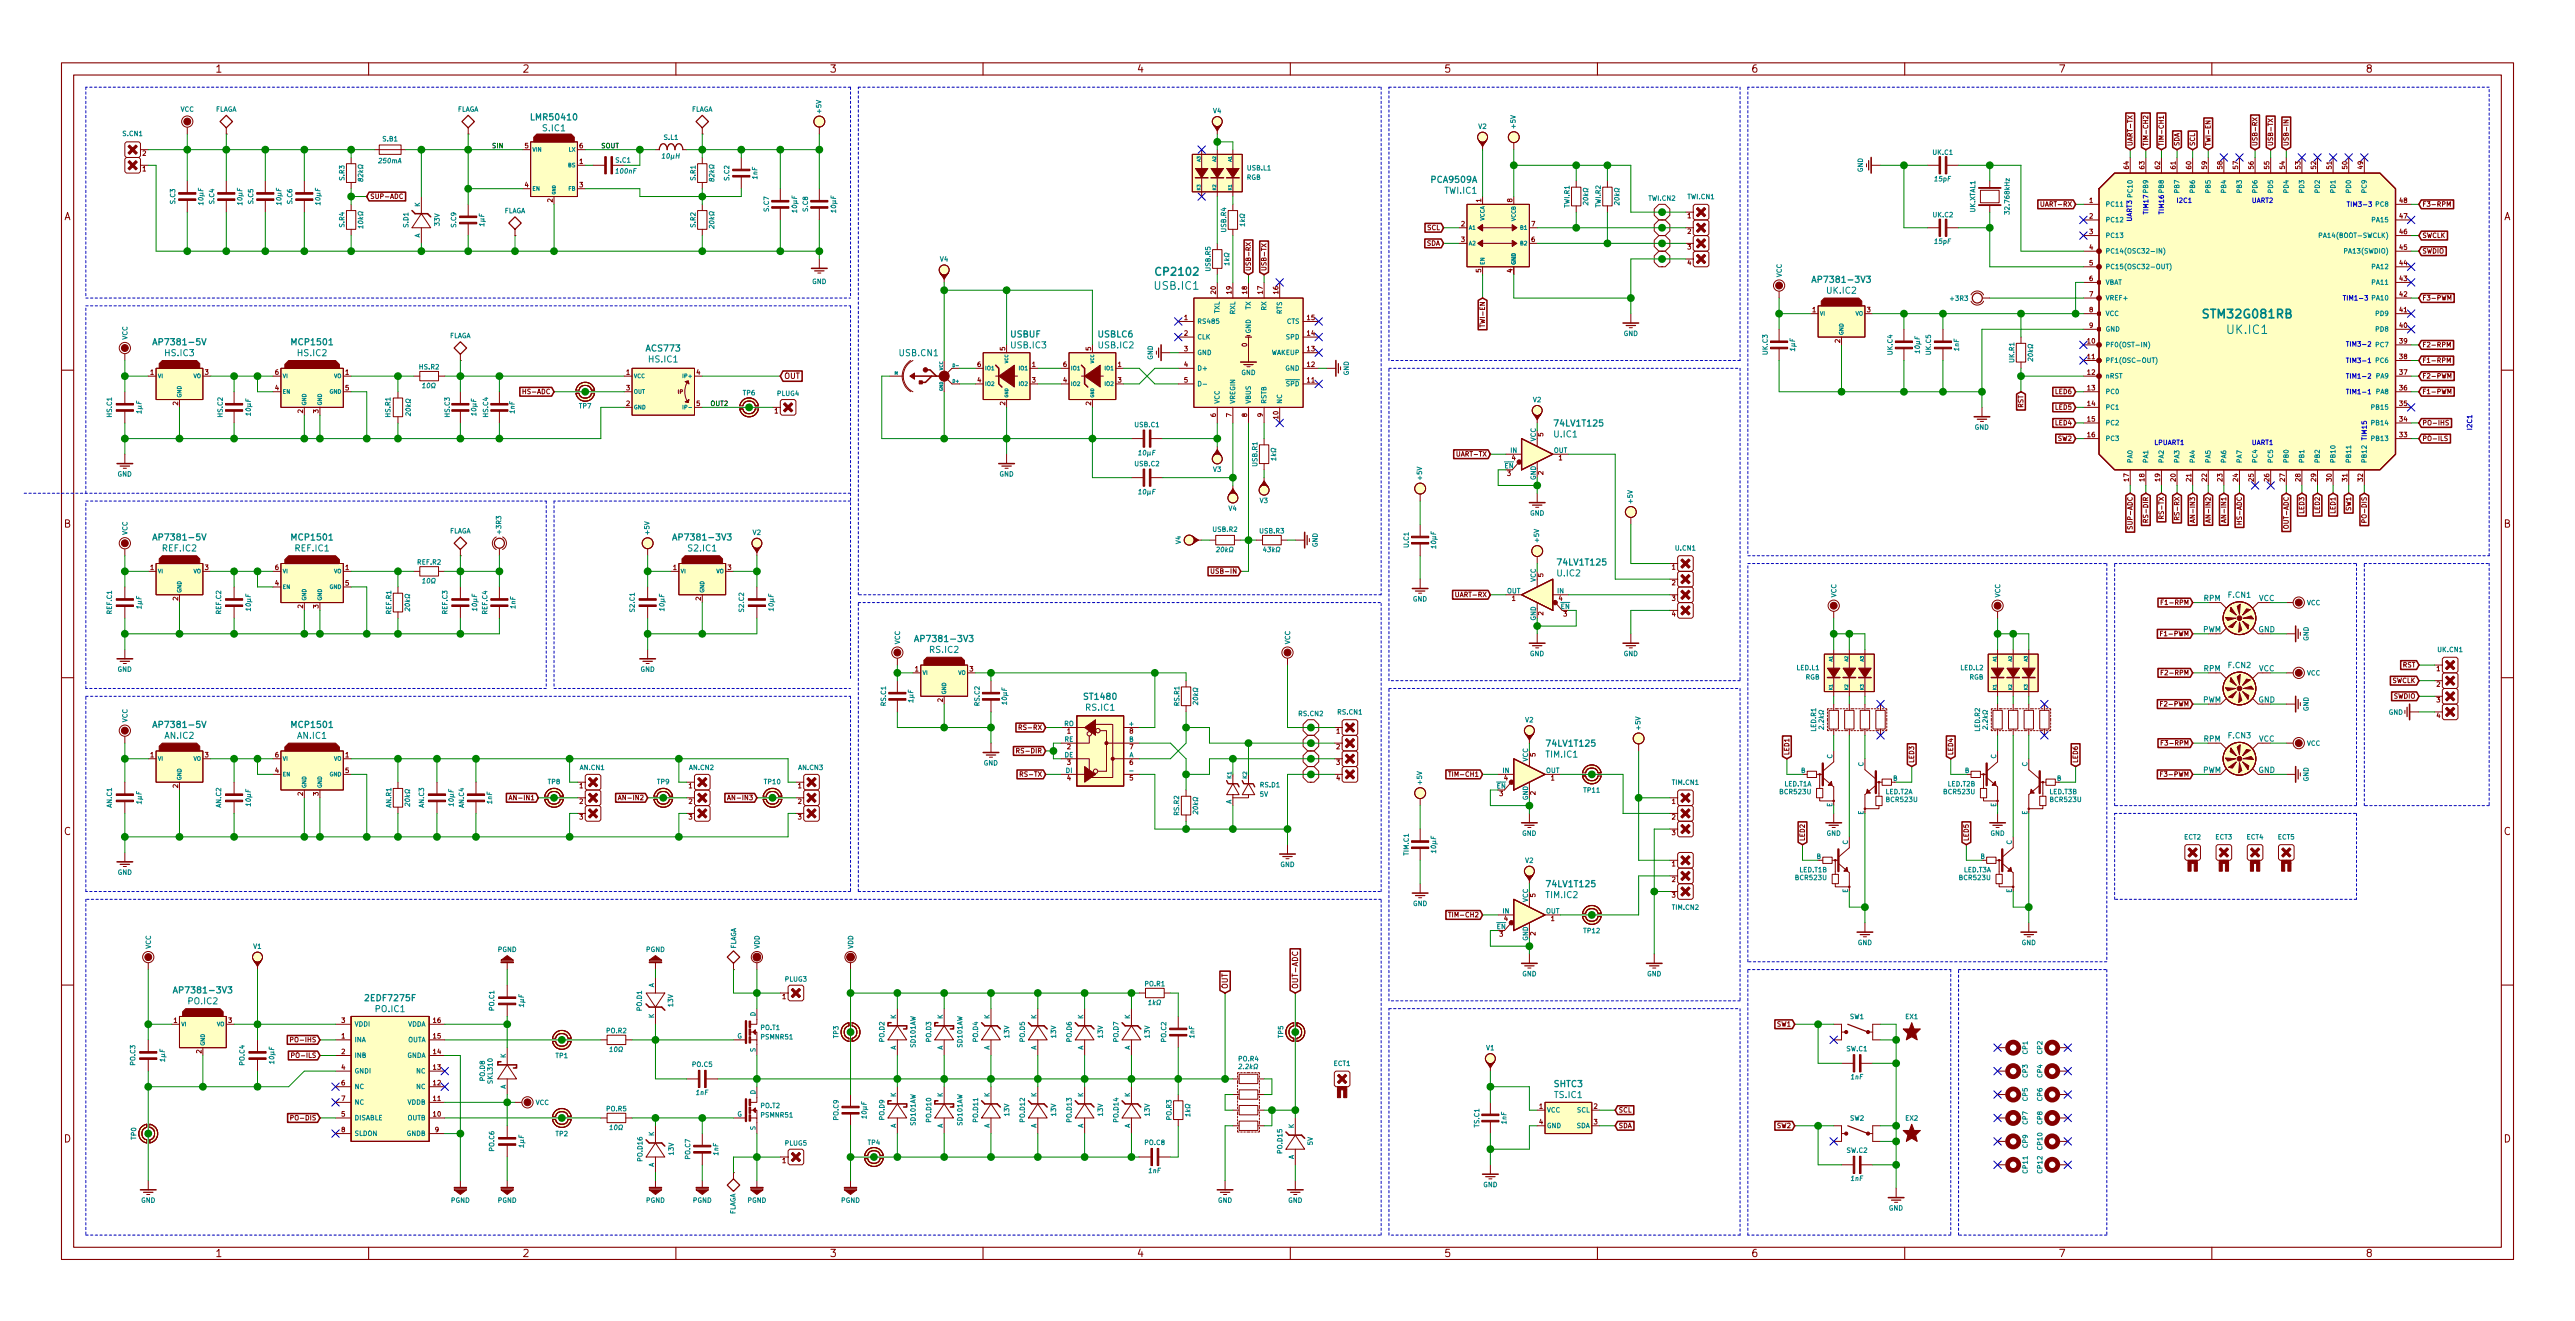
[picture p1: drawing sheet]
<svg xmlns="http://www.w3.org/2000/svg" width="419mm" height="215mm" viewBox="0 0 419 215" stroke-linecap="round" stroke-linejoin="round" font-family="sans-serif">
<defs><g id="words">
<g font-size="1.9" fill="#008484">
<text x="358.9" y="51.8">STM32G081RB</text>
<text x="362.6" y="54.3">UK.IC1</text>
</g>
<g font-size="1.8" fill="#008484">
<text x="188" y="47.1">USB.IC1</text>
<text x="188.4" y="44.8">CP2102</text>
</g>
<g font-size="1.7" fill="#840000">
<text x="35" y="11.8">1</text>
<text x="85" y="11.8">2</text>
<text x="135" y="11.8">3</text>
<text x="185" y="11.8">4</text>
<text x="235" y="11.8">5</text>
<text x="285" y="11.8">6</text>
<text x="335" y="11.8">7</text>
<text x="385" y="11.8">8</text>
<text x="10.4" y="35.8">A</text>
<text x="407.5" y="35.8">A</text>
<text x="10.4" y="85.8">B</text>
<text x="407.5" y="85.8">B</text>
<text x="10.4" y="135.8">C</text>
<text x="407.5" y="135.8">C</text>
<text x="10.4" y="185.8">D</text>
<text x="407.5" y="185.8">D</text>
<text x="35" y="204.4">1</text>
<text x="85" y="204.4">2</text>
<text x="135" y="204.4">3</text>
<text x="185" y="204.4">4</text>
<text x="235" y="204.4">5</text>
<text x="285" y="204.4">6</text>
<text x="335" y="204.4">7</text>
<text x="385" y="204.4">8</text>
</g>
<g font-size="1.4" fill="#008484">
<text x="86.7" y="19.6">LMR50410</text>
<text x="88.4" y="21.3">S.IC1</text>
<text x="233" y="29.7">PCA9509A</text>
<text x="235.2" y="31.5">TWI.IC1</text>
<text x="295.7" y="46">AP7381-3V3</text>
<text x="297.4" y="47.8">UK.IC2</text>
<text x="25.6" y="56.1">AP7381-5V</text>
<text x="26.9" y="57.9">HS.IC3</text>
<text x="47.7" y="56.1">MCP1501</text>
<text x="48.5" y="57.9">HS.IC2</text>
<text x="105.3" y="57.2">ACS773</text>
<text x="105.7" y="58.9">HS.IC1</text>
<text x="146.4" y="57.9">USB.CN1</text>
<text x="164.5" y="54.9">USBUF</text>
<text x="164.6" y="56.7">USB.IC3</text>
<text x="178.7" y="54.9">USBLC6</text>
<text x="178.8" y="56.7">USB.IC2</text>
<text x="253" y="71.1">U.IC1</text>
<text x="253.3" y="69.4">74LV1T125</text>
<text x="25.6" y="87.9">AP7381-5V</text>
<text x="26.5" y="89.7">REF.IC2</text>
<text x="47.7" y="87.9">MCP1501</text>
<text x="48.1" y="89.7">REF.IC1</text>
<text x="110.3" y="87.9">AP7381-3V3</text>
<text x="112.1" y="89.7">S2.IC1</text>
<text x="253.5" y="93.7">U.IC2</text>
<text x="253.8" y="92">74LV1T125</text>
<text x="149.6" y="104.4">AP7381-3V3</text>
<text x="151.4" y="106.2">RS.IC2</text>
<text x="176.6" y="113.8">ST1480</text>
<text x="25.6" y="118.4">AP7381-5V</text>
<text x="47.7" y="118.4">MCP1501</text>
<text x="176.8" y="115.6">RS.IC1</text>
<text x="26.9" y="120.2">AN.IC2</text>
<text x="48.5" y="120.2">AN.IC1</text>
<text x="251.7" y="123.2">TIM.IC1</text>
<text x="252" y="121.4">74LV1T125</text>
<text x="251.7" y="146.1">TIM.IC2</text>
<text x="252" y="144.3">74LV1T125</text>
<text x="29" y="161.6">AP7381-3V3</text>
<text x="30.7" y="163.3">PO.IC2</text>
<text x="59.7" y="162.8">2EDF7275F</text>
<text x="61.2" y="164.6">PO.IC1</text>
<text x="253" y="176.8">SHTC3</text>
<text x="253.1" y="178.6">TS.IC1</text>
</g>
<g font-size="1.2" fill="#840000">
<text x="127.6" y="61.6">OUT</text>
<text x="199.8" y="160.9" transform="rotate(-90 199.8 160.9)">OUT</text>
<text x="211.3" y="160.9" transform="rotate(-90 211.3 160.9)">OUT-ADC</text>
</g>
<g font-size="1.2" fill="#008484">
<text x="358.7" y="97.7">RPM</text>
<text x="362.7" y="97.2">F.CN1</text>
<text x="367.6" y="97.7">VCC</text>
<text x="358.5" y="102.8">PWM</text>
<text x="367.6" y="102.8">GND</text>
<text x="358.7" y="109.2">RPM</text>
<text x="362.7" y="108.6">F.CN2</text>
<text x="367.6" y="109.2">VCC</text>
<text x="358.5" y="114.3">PWM</text>
<text x="367.6" y="114.3">GND</text>
<text x="358.5" y="125.7">PWM</text>
<text x="358.7" y="120.6">RPM</text>
<text x="362.7" y="120.1">F.CN3</text>
<text x="367.6" y="125.7">GND</text>
<text x="367.6" y="120.6">VCC</text>
</g>
<g font-size="1.1" fill="#008484">
<text x="20" y="22.1">S.CN1</text>
<text x="29.4" y="18.2">VCC</text>
<text x="35" y="18.2">FLAGA</text>
<text x="62.3" y="23">S.B1</text>
<text x="74.4" y="18.2">FLAGA</text>
<text x="108.1" y="22.7">S.L1</text>
<text x="112.5" y="18.2">FLAGA</text>
<text x="133.7" y="18.4" transform="rotate(-90 133.7 18.4)">+5V</text>
<text x="197.5" y="18.4">V4</text>
<text x="240.7" y="21">V2</text>
<text x="246.7" y="20.8" transform="rotate(-90 246.7 20.8)">+5V</text>
<text x="56.1" y="29.3" transform="rotate(-90 56.1 29.3)">S.R3</text>
<text x="59.1" y="29" transform="rotate(-90 59.1 29)">82k</text>
<text x="61.8" y="26.6">250mA</text>
<text x="100.3" y="26.4">S.C1</text>
<text x="100.4" y="28.2">100nF</text>
<text x="107.9" y="25.8">10µH</text>
<text x="113.2" y="29.3" transform="rotate(-90 113.2 29.3)">S.R1</text>
<text x="116.3" y="29" transform="rotate(-90 116.3 29)">82k</text>
<text x="118.7" y="29.3" transform="rotate(-90 118.7 29.3)">S.C2</text>
<text x="123.3" y="29.1" transform="rotate(-90 123.3 29.1)">1nF</text>
<text x="202.9" y="29.2">RGB</text>
<text x="203" y="27.7">USB.L1</text>
<text x="303.2" y="28" transform="rotate(-90 303.2 28)">GND</text>
<text x="314.6" y="25.2">UK.C1</text>
<text x="315" y="29.5">15pF</text>
<text x="28.5" y="33.1" transform="rotate(-90 28.5 33.1)">S.C3</text>
<text x="33.1" y="33.2" transform="rotate(-90 33.1 33.2)">10µF</text>
<text x="34.9" y="33.1" transform="rotate(-90 34.9 33.1)">S.C4</text>
<text x="39.4" y="33.2" transform="rotate(-90 39.4 33.2)">10µF</text>
<text x="41.2" y="33.1" transform="rotate(-90 41.2 33.1)">S.C5</text>
<text x="45.8" y="33.2" transform="rotate(-90 45.8 33.2)">10µF</text>
<text x="47.6" y="33.1" transform="rotate(-90 47.6 33.1)">S.C6</text>
<text x="52.1" y="33.2" transform="rotate(-90 52.1 33.2)">10µF</text>
<text x="68.4" y="33.7" transform="rotate(-90 68.4 33.7)">K</text>
<text x="82" y="34.7">FLAGA</text>
<text x="125.1" y="34.4" transform="rotate(-90 125.1 34.4)">S.C7</text>
<text x="129.7" y="34.5" transform="rotate(-90 129.7 34.5)">10µF</text>
<text x="131.5" y="34.4" transform="rotate(-90 131.5 34.4)">S.C8</text>
<text x="136.1" y="34.5" transform="rotate(-90 136.1 34.5)">10µF</text>
<text x="255.4" y="33.8" transform="rotate(-90 255.4 33.8)">TWI.R1</text>
<text x="258.5" y="32.8" transform="rotate(-90 258.5 32.8)">20k</text>
<text x="260.5" y="33.7" transform="rotate(-90 260.5 33.7)">TWI.R2</text>
<text x="263.6" y="32.8" transform="rotate(-90 263.6 32.8)">20k</text>
<text x="268.3" y="32.6">TWI.CN2</text>
<text x="274.7" y="32.4">TWI.CN1</text>
<text x="314.7" y="35.3">UK.C2</text>
<text x="321.5" y="34.6" transform="rotate(-90 321.5 34.6)">UK.XTAL1</text>
<text x="327.1" y="34.5" transform="rotate(-90 327.1 34.5)">32.768kHz</text>
<text x="342.6" y="33.6">PC11</text>
<text x="354.7" y="31.2" transform="rotate(-90 354.7 31.2)">PB7</text>
<text x="357.3" y="31.2" transform="rotate(-90 357.3 31.2)">PB6</text>
<text x="359.8" y="31.2" transform="rotate(-90 359.8 31.2)">PB5</text>
<text x="362.3" y="31.2" transform="rotate(-90 362.3 31.2)">PB4</text>
<text x="364.9" y="31.2" transform="rotate(-90 364.9 31.2)">PB3</text>
<text x="367.4" y="31.2" transform="rotate(-90 367.4 31.2)">PD6</text>
<text x="370" y="31.2" transform="rotate(-90 370 31.2)">PD5</text>
<text x="372.5" y="31.2" transform="rotate(-90 372.5 31.2)">PD4</text>
<text x="375" y="31.2" transform="rotate(-90 375 31.2)">PD3</text>
<text x="377.6" y="31.2" transform="rotate(-90 377.6 31.2)">PD2</text>
<text x="380.1" y="31.2" transform="rotate(-90 380.1 31.2)">PD1</text>
<text x="382.7" y="31.2" transform="rotate(-90 382.7 31.2)">PD0</text>
<text x="385.2" y="31.2" transform="rotate(-90 385.2 31.2)">PC9</text>
<text x="56.1" y="36.9" transform="rotate(-90 56.1 36.9)">S.R4</text>
<text x="59.1" y="36.6" transform="rotate(-90 59.1 36.6)">10k</text>
<text x="66.5" y="36.9" transform="rotate(-90 66.5 36.9)">S.D1</text>
<text x="68.4" y="38.7" transform="rotate(-90 68.4 38.7)">A</text>
<text x="71.6" y="36.7" transform="rotate(-90 71.6 36.7)">33V</text>
<text x="74.2" y="36.9" transform="rotate(-90 74.2 36.9)">S.C9</text>
<text x="78.8" y="36.7" transform="rotate(-90 78.8 36.7)">1µF</text>
<text x="113.2" y="36.9" transform="rotate(-90 113.2 36.9)">S.R2</text>
<text x="116.3" y="36.6" transform="rotate(-90 116.3 36.6)">20k</text>
<text x="199.6" y="37.7" transform="rotate(-90 199.6 37.7)">USB.R4</text>
<text x="202.6" y="36.4" transform="rotate(-90 202.6 36.4)">1k</text>
<text x="315" y="39.7">15pF</text>
<text x="342.6" y="36.2">PC12</text>
<text x="342.6" y="38.7">PC13</text>
<text x="342.6" y="41.2">PC14(OSC32-IN)</text>
<text x="378.2" y="38.7">PA14(BOOT-SWCLK)</text>
<text x="381.9" y="41.2">PA13(SWDIO)</text>
<text x="386.2" y="36.2">PA15</text>
<text x="132.2" y="46.2">GND</text>
<text x="153" y="42.6">V4</text>
<text x="197" y="44.1" transform="rotate(-90 197 44.1)">USB.R5</text>
<text x="200.1" y="42.7" transform="rotate(-90 200.1 42.7)">1k</text>
<text x="290" y="45.1" transform="rotate(-90 290 45.1)">VCC</text>
<text x="342.6" y="43.8">PC15(OSC32-OUT)</text>
<text x="342.6" y="46.3">VBAT</text>
<text x="386.2" y="46.3">PA11</text>
<text x="386.2" y="43.8">PA12</text>
<text x="194.8" y="52.7">RS485</text>
<text x="198.5" y="51" transform="rotate(-90 198.5 51)">TXL</text>
<text x="201" y="51.1" transform="rotate(-90 201 51.1)">RXL</text>
<text x="203.6" y="50.3" transform="rotate(-90 203.6 50.3)">TX</text>
<text x="206.1" y="50.5" transform="rotate(-90 206.1 50.5)">RX</text>
<text x="208.7" y="51.1" transform="rotate(-90 208.7 51.1)">RTS</text>
<text x="209.4" y="52.7">CTS</text>
<text x="317.6" y="48.9">+3R3</text>
<text x="342.6" y="48.9">VREF+</text>
<text x="342.6" y="51.4">VCC</text>
<text x="342.6" y="53.9">GND</text>
<text x="386.8" y="53.9">PD8</text>
<text x="386.8" y="51.4">PD9</text>
<text x="20.8" y="55.3" transform="rotate(-90 20.8 55.3)">VCC</text>
<text x="73.1" y="55">FLAGA</text>
<text x="187.6" y="58.5" transform="rotate(-90 187.6 58.5)">GND</text>
<text x="194.8" y="55.2">CLK</text>
<text x="194.8" y="57.7">GND</text>
<text x="203.6" y="54.3" transform="rotate(-90 203.6 54.3)">GND</text>
<text x="206.9" y="57.7">WAKEUP</text>
<text x="209.4" y="55.2">SPD</text>
<text x="264.3" y="54.6">GND</text>
<text x="287.7" y="57.6" transform="rotate(-90 287.7 57.6)">UK.C3</text>
<text x="292.2" y="57" transform="rotate(-90 292.2 57)">1µF</text>
<text x="308" y="57.7" transform="rotate(-90 308 57.7)">UK.C4</text>
<text x="312.5" y="57.3" transform="rotate(-90 312.5 57.3)">10µF</text>
<text x="314.3" y="57.7" transform="rotate(-90 314.3 57.7)">UK.C5</text>
<text x="318.8" y="57" transform="rotate(-90 318.8 57)">1nF</text>
<text x="327.8" y="58.9" transform="rotate(-90 327.8 58.9)">UK.R1</text>
<text x="330.9" y="58.2" transform="rotate(-90 330.9 58.2)">20k</text>
<text x="342.6" y="56.5">PF0(OST-IN)</text>
<text x="342.6" y="59">PF1(OSC-OUT)</text>
<text x="68.3" y="60.1">HS.R2</text>
<text x="69.3" y="63.1">10</text>
<text x="121" y="64.3">TP6</text>
<text x="126.5" y="64.4">PLUG4</text>
<text x="194.8" y="60.3">D+</text>
<text x="198.5" y="65.7" transform="rotate(-90 198.5 65.7)">VCC</text>
<text x="201" y="65.7" transform="rotate(-90 201 65.7)">VREGIN</text>
<text x="202" y="61">GND</text>
<text x="203.6" y="65.7" transform="rotate(-90 203.6 65.7)">VBUS</text>
<text x="206.1" y="65.7" transform="rotate(-90 206.1 65.7)">RSTB</text>
<text x="208.7" y="65.7" transform="rotate(-90 208.7 65.7)">NC</text>
<text x="209.2" y="60.3">GND</text>
<text x="209.4" y="62.8">SPD</text>
<text x="219.5" y="61.1" transform="rotate(-90 219.5 61.1)">GND</text>
<text x="249.6" y="65.4">V2</text>
<text x="342.6" y="61.6">nRST</text>
<text x="342.6" y="64.1">PC0</text>
<text x="18.2" y="67.8" transform="rotate(-90 18.2 67.8)">HS.C1</text>
<text x="23" y="67.2" transform="rotate(-90 23 67.2)">1µF</text>
<text x="36.2" y="67.8" transform="rotate(-90 36.2 67.8)">HS.C2</text>
<text x="40.8" y="67.5" transform="rotate(-90 40.8 67.5)">10µF</text>
<text x="63.6" y="67.8" transform="rotate(-90 63.6 67.8)">HS.R1</text>
<text x="66.9" y="67.1" transform="rotate(-90 66.9 67.1)">20k</text>
<text x="73.2" y="67.8" transform="rotate(-90 73.2 67.8)">HS.C3</text>
<text x="77.5" y="67.5" transform="rotate(-90 77.5 67.5)">10µF</text>
<text x="79.5" y="67.8" transform="rotate(-90 79.5 67.8)">HS.C4</text>
<text x="83.8" y="67.2" transform="rotate(-90 83.8 67.2)">1nF</text>
<text x="94.3" y="66.4">TP7</text>
<text x="184.8" y="69.5">USB.C1</text>
<text x="250" y="71.8" transform="rotate(-90 250 71.8)">VCC</text>
<text x="321.4" y="69.9">GND</text>
<text x="342.6" y="66.6">PC1</text>
<text x="342.6" y="69.2">PC2</text>
<text x="342.6" y="71.7">PC3</text>
<text x="386.2" y="71.7">PB13</text>
<text x="386.2" y="69.2">PB14</text>
<text x="386.2" y="66.6">PB15</text>
<text x="19.1" y="77.5">GND</text>
<text x="162.7" y="77.5">GND</text>
<text x="184.8" y="75.8">USB.C2</text>
<text x="185.4" y="74">10µF</text>
<text x="197.5" y="76.7">V3</text>
<text x="204.6" y="75.8" transform="rotate(-90 204.6 75.8)">USB.R1</text>
<text x="207.7" y="74.5" transform="rotate(-90 207.7 74.5)">1k</text>
<text x="244.9" y="76.2">EN</text>
<text x="245.8" y="73.6">IN</text>
<text x="252.9" y="73.6">OUT</text>
<text x="347.1" y="75.4" transform="rotate(-90 347.1 75.4)">PA0</text>
<text x="349.6" y="75.4" transform="rotate(-90 349.6 75.4)">PA1</text>
<text x="352.2" y="75.4" transform="rotate(-90 352.2 75.4)">PA2</text>
<text x="354.7" y="75.4" transform="rotate(-90 354.7 75.4)">PA3</text>
<text x="357.3" y="75.4" transform="rotate(-90 357.3 75.4)">PA4</text>
<text x="359.8" y="75.4" transform="rotate(-90 359.8 75.4)">PA5</text>
<text x="362.3" y="75.4" transform="rotate(-90 362.3 75.4)">PA6</text>
<text x="364.9" y="75.4" transform="rotate(-90 364.9 75.4)">PA7</text>
<text x="367.4" y="75.4" transform="rotate(-90 367.4 75.4)">PC4</text>
<text x="370" y="75.4" transform="rotate(-90 370 75.4)">PC5</text>
<text x="372.5" y="75.4" transform="rotate(-90 372.5 75.4)">PB0</text>
<text x="375" y="75.4" transform="rotate(-90 375 75.4)">PB1</text>
<text x="377.6" y="75.4" transform="rotate(-90 377.6 75.4)">PB2</text>
<text x="380.1" y="75.4" transform="rotate(-90 380.1 75.4)">PB10</text>
<text x="382.7" y="75.4" transform="rotate(-90 382.7 75.4)">PB11</text>
<text x="385.2" y="75.4" transform="rotate(-90 385.2 75.4)">PB12</text>
<text x="185.4" y="80.4">10µF</text>
<text x="200" y="83.1">V4</text>
<text x="205.1" y="81.8">V3</text>
<text x="231.4" y="78" transform="rotate(-90 231.4 78)">+5V</text>
<text x="249" y="83.9">GND</text>
<text x="250" y="78.1" transform="rotate(-90 250 78.1)">GND</text>
<text x="265.7" y="81.8" transform="rotate(-90 265.7 81.8)">+5V</text>
<text x="20.8" y="87" transform="rotate(-90 20.8 87)">VCC</text>
<text x="73.1" y="86.7">FLAGA</text>
<text x="81.6" y="86.7" transform="rotate(-90 81.6 86.7)">+3R3</text>
<text x="105.7" y="86.9" transform="rotate(-90 105.7 86.9)">+5V</text>
<text x="122.6" y="87">V2</text>
<text x="192.2" y="88.5" transform="rotate(-90 192.2 88.5)">V4</text>
<text x="197.5" y="86.5">USB.R2</text>
<text x="198.5" y="89.8">20k</text>
<text x="205.1" y="86.7">USB.R3</text>
<text x="206.1" y="89.8">43k</text>
<text x="214.5" y="89" transform="rotate(-90 214.5 89)">GND</text>
<text x="229.3" y="89" transform="rotate(-90 229.3 89)">U.C1</text>
<text x="233.7" y="89.1" transform="rotate(-90 233.7 89.1)">10µF</text>
<text x="250.5" y="88.1" transform="rotate(-90 250.5 88.1)">+5V</text>
<text x="272.7" y="89.5">U.CN1</text>
<text x="68" y="91.8">REF.R2</text>
<text x="69.3" y="94.9">10</text>
<text x="250" y="94.7" transform="rotate(-90 250 94.7)">VCC</text>
<text x="18.2" y="99.9" transform="rotate(-90 18.2 99.9)">REF.C1</text>
<text x="23" y="98.9" transform="rotate(-90 23 98.9)">1µF</text>
<text x="36" y="99.9" transform="rotate(-90 36 99.9)">REF.C2</text>
<text x="40.8" y="99.2" transform="rotate(-90 40.8 99.2)">10µF</text>
<text x="63.7" y="99.9" transform="rotate(-90 63.7 99.9)">REF.R1</text>
<text x="66.7" y="98.9" transform="rotate(-90 66.7 98.9)">20k</text>
<text x="72.8" y="99.9" transform="rotate(-90 72.8 99.9)">REF.C3</text>
<text x="77.6" y="99.2" transform="rotate(-90 77.6 99.2)">10µF</text>
<text x="79.3" y="99.9" transform="rotate(-90 79.3 99.9)">REF.C4</text>
<text x="83.9" y="98.9" transform="rotate(-90 83.9 98.9)">1nF</text>
<text x="103.3" y="99.4" transform="rotate(-90 103.3 99.4)">S2.C1</text>
<text x="108.1" y="99.2" transform="rotate(-90 108.1 99.2)">10µF</text>
<text x="121.1" y="99.4" transform="rotate(-90 121.1 99.4)">S2.C2</text>
<text x="125.9" y="99.2" transform="rotate(-90 125.9 99.2)">10µF</text>
<text x="229.9" y="97.8">GND</text>
<text x="245.3" y="96.5">OUT</text>
<text x="250" y="100.9" transform="rotate(-90 250 100.9)">GND</text>
<text x="253.5" y="96.5">IN</text>
<text x="254" y="99">EN</text>
<text x="298.9" y="97.2" transform="rotate(-90 298.9 97.2)">VCC</text>
<text x="325.6" y="97.2" transform="rotate(-90 325.6 97.2)">VCC</text>
<text x="375.4" y="98.4">VCC</text>
<text x="146.5" y="104.8" transform="rotate(-90 146.5 104.8)">VCC</text>
<text x="210" y="104.8" transform="rotate(-90 210 104.8)">VCC</text>
<text x="249" y="106.7">GND</text>
<text x="264.3" y="106.7">GND</text>
<text x="375.7" y="104.3" transform="rotate(-90 375.7 104.3)">GND</text>
<text x="396.8" y="106.1">UK.CN1</text>
<text x="19.1" y="109.3">GND</text>
<text x="104.2" y="109.3">GND</text>
<text x="292.5" y="109">LED.L1</text>
<text x="293.9" y="110.5">RGB</text>
<text x="319.1" y="109">LED.L2</text>
<text x="320.5" y="110.5">RGB</text>
<text x="375.4" y="109.9">VCC</text>
<text x="20.8" y="117.5" transform="rotate(-90 20.8 117.5)">VCC</text>
<text x="144.2" y="114.8" transform="rotate(-90 144.2 114.8)">RS.C1</text>
<text x="148.6" y="114.2" transform="rotate(-90 148.6 114.2)">1µF</text>
<text x="159.4" y="114.8" transform="rotate(-90 159.4 114.8)">RS.C2</text>
<text x="163.9" y="114.5" transform="rotate(-90 163.9 114.5)">10µF</text>
<text x="173.2" y="118.1">RO</text>
<text x="183.8" y="118.1">+</text>
<text x="191.9" y="114.8" transform="rotate(-90 191.9 114.8)">RS.R1</text>
<text x="195" y="114.1" transform="rotate(-90 195 114.1)">20k</text>
<text x="211.4" y="116.5">RS.CN2</text>
<text x="217.8" y="116.2">RS.CN1</text>
<text x="248.3" y="117.5">V2</text>
<text x="267" y="118.7" transform="rotate(-90 267 118.7)">+5V</text>
<text x="295.6" y="118.9" transform="rotate(-90 295.6 118.9)">LED.R1</text>
<text x="296.8" y="118.1" transform="rotate(-90 296.8 118.1)">2.2k</text>
<text x="322.2" y="118.9" transform="rotate(-90 322.2 118.9)">LED.R2</text>
<text x="323.5" y="118.1" transform="rotate(-90 323.5 118.1)">2.2k</text>
<text x="375.7" y="115.7" transform="rotate(-90 375.7 115.7)">GND</text>
<text x="388.8" y="116.2">GND</text>
<text x="94.4" y="125.2">AN.CN1</text>
<text x="112.2" y="125.2">AN.CN2</text>
<text x="130" y="125.2">AN.CN3</text>
<text x="160.1" y="124.5">GND</text>
<text x="173.3" y="120.6">RE</text>
<text x="173.3" y="123.2">DE</text>
<text x="173.5" y="125.7">DI</text>
<text x="183.8" y="123.2">A</text>
<text x="183.8" y="120.6">B</text>
<text x="184" y="125.7">-</text>
<text x="244.6" y="125.7">IN</text>
<text x="248.7" y="123.9" transform="rotate(-90 248.7 123.9)">VCC</text>
<text x="251.6" y="125.7">OUT</text>
<text x="293.1" y="125.7">B</text>
<text x="298.2" y="123.4" transform="rotate(-90 298.2 123.4)">C</text>
<text x="303.3" y="124.7" transform="rotate(-90 303.3 124.7)">C</text>
<text x="319.8" y="125.7">B</text>
<text x="324.9" y="123.4" transform="rotate(-90 324.9 123.4)">C</text>
<text x="330" y="124.7" transform="rotate(-90 330 124.7)">C</text>
<text x="375.4" y="121.3">VCC</text>
<text x="18.2" y="131.3" transform="rotate(-90 18.2 131.3)">AN.C1</text>
<text x="23" y="130.7" transform="rotate(-90 23 130.7)">1µF</text>
<text x="36" y="131.3" transform="rotate(-90 36 131.3)">AN.C2</text>
<text x="40.8" y="131" transform="rotate(-90 40.8 131)">10µF</text>
<text x="63.7" y="131.3" transform="rotate(-90 63.7 131.3)">AN.R1</text>
<text x="66.7" y="130.6" transform="rotate(-90 66.7 130.6)">20k</text>
<text x="69" y="131.3" transform="rotate(-90 69 131.3)">AN.C3</text>
<text x="73.8" y="131" transform="rotate(-90 73.8 131)">10µF</text>
<text x="75.5" y="131.3" transform="rotate(-90 75.5 131.3)">AN.C4</text>
<text x="80.1" y="130.7" transform="rotate(-90 80.1 130.7)">1nF</text>
<text x="89.2" y="127.5">TP8</text>
<text x="107" y="127.5">TP9</text>
<text x="124.4" y="127.5">TP10</text>
<text x="195" y="131.9" transform="rotate(-90 195 131.9)">20k</text>
<text x="200.4" y="130.8" transform="rotate(-90 200.4 130.8)">A</text>
<text x="205.1" y="129.6">5V</text>
<text x="205.2" y="128">RS.D1</text>
<text x="231.4" y="127.5" transform="rotate(-90 231.4 127.5)">+5V</text>
<text x="243.6" y="128.3">EN</text>
<text x="248.7" y="130.2" transform="rotate(-90 248.7 130.2)">GND</text>
<text x="257.8" y="128.9">TP11</text>
<text x="272.2" y="127.6">TIM.CN1</text>
<text x="289.8" y="129.2">BCR523U</text>
<text x="290.4" y="127.9">LED.T1A</text>
<text x="298.2" y="131.3" transform="rotate(-90 298.2 131.3)">E</text>
<text x="306.9" y="129.2">LED.T2A</text>
<text x="307.1" y="130.4">BCR523U</text>
<text x="308.1" y="127">B</text>
<text x="316.5" y="129.2">BCR523U</text>
<text x="317" y="127.9">LED.T2B</text>
<text x="324.9" y="131.3" transform="rotate(-90 324.9 131.3)">E</text>
<text x="333.6" y="129.2">LED.T3B</text>
<text x="333.8" y="130.4">BCR523U</text>
<text x="334.8" y="127">B</text>
<text x="375.7" y="127.1" transform="rotate(-90 375.7 127.1)">GND</text>
<text x="191.9" y="132.6" transform="rotate(-90 191.9 132.6)">RS.R2</text>
<text x="247.7" y="135.9">GND</text>
<text x="297.3" y="135.9">GND</text>
<text x="300.8" y="137.4" transform="rotate(-90 300.8 137.4)">C</text>
<text x="303.3" y="132.5" transform="rotate(-90 303.3 132.5)">E</text>
<text x="324" y="135.9">GND</text>
<text x="327.4" y="137.4" transform="rotate(-90 327.4 137.4)">C</text>
<text x="330" y="132.5" transform="rotate(-90 330 132.5)">E</text>
<text x="355.5" y="136.5">ECT2</text>
<text x="360.6" y="136.5">ECT3</text>
<text x="365.7" y="136.5">ECT4</text>
<text x="370.8" y="136.5">ECT5</text>
<text x="19.2" y="142.3">GND</text>
<text x="208.4" y="141">GND</text>
<text x="229.3" y="139.1" transform="rotate(-90 229.3 139.1)">TIM.C1</text>
<text x="233.7" y="138.6" transform="rotate(-90 233.7 138.6)">10µF</text>
<text x="248.3" y="140.3">V2</text>
<text x="292.3" y="143.1">BCR523U</text>
<text x="292.9" y="141.9">LED.T1B</text>
<text x="295.7" y="139.7">B</text>
<text x="319" y="143.1">BCR523U</text>
<text x="319.6" y="141.9">LED.T3A</text>
<text x="322.3" y="139.7">B</text>
<text x="230" y="147.4">GND</text>
<text x="244.6" y="148.6">IN</text>
<text x="248.7" y="146.7" transform="rotate(-90 248.7 146.7)">VCC</text>
<text x="251.6" y="148.6">OUT</text>
<text x="272.2" y="148">TIM.CN2</text>
<text x="300.8" y="145.2" transform="rotate(-90 300.8 145.2)">E</text>
<text x="327.4" y="145.2" transform="rotate(-90 327.4 145.2)">E</text>
<text x="24.6" y="154.3" transform="rotate(-90 24.6 154.3)">VCC</text>
<text x="41.3" y="154.3">V1</text>
<text x="81" y="154.8">PGND</text>
<text x="105.2" y="154.8">PGND</text>
<text x="119.8" y="154.4" transform="rotate(-90 119.8 154.4)">FLAGA</text>
<text x="123.6" y="154.3" transform="rotate(-90 123.6 154.3)">VDD</text>
<text x="138.9" y="154.3" transform="rotate(-90 138.9 154.3)">VDD</text>
<text x="243.6" y="151.1">EN</text>
<text x="248.7" y="153" transform="rotate(-90 248.7 153)">GND</text>
<text x="257.8" y="151.8">TP12</text>
<text x="302.4" y="153.7">GND</text>
<text x="329" y="153.7">GND</text>
<text x="106.5" y="160.6" transform="rotate(-90 106.5 160.6)">A</text>
<text x="127.8" y="159.6">PLUG3</text>
<text x="186.4" y="160.4">PO.R1</text>
<text x="247.8" y="158.8">GND</text>
<text x="268.1" y="158.8">GND</text>
<text x="57.7" y="167">VDDI</text>
<text x="66.3" y="167">VDDA</text>
<text x="80.4" y="164.3" transform="rotate(-90 80.4 164.3)">PO.C1</text>
<text x="85.3" y="163.7" transform="rotate(-90 85.3 163.7)">1µF</text>
<text x="104.5" y="164.3" transform="rotate(-90 104.5 164.3)">PO.D1</text>
<text x="106.5" y="165.6" transform="rotate(-90 106.5 165.6)">K</text>
<text x="109.6" y="163.7" transform="rotate(-90 109.6 163.7)">13V</text>
<text x="123" y="165.3" transform="rotate(-90 123 165.3)">D</text>
<text x="123.9" y="167.5">PO.T1</text>
<text x="145.8" y="165.7" transform="rotate(-90 145.8 165.7)">K</text>
<text x="153.4" y="165.7" transform="rotate(-90 153.4 165.7)">K</text>
<text x="161.1" y="165.7" transform="rotate(-90 161.1 165.7)">K</text>
<text x="168.7" y="165.7" transform="rotate(-90 168.7 165.7)">K</text>
<text x="176.3" y="165.7" transform="rotate(-90 176.3 165.7)">K</text>
<text x="183.9" y="165.7" transform="rotate(-90 183.9 165.7)">K</text>
<text x="187.4" y="163.5">1k</text>
<text x="301.1" y="165.7">SW1</text>
<text x="310.2" y="165.7">EX1</text>
<text x="22" y="173.2" transform="rotate(-90 22 173.2)">PO.C3</text>
<text x="26.8" y="172.6" transform="rotate(-90 26.8 172.6)">1µF</text>
<text x="39.8" y="173.2" transform="rotate(-90 39.8 173.2)">PO.C4</text>
<text x="44.6" y="172.9" transform="rotate(-90 44.6 172.9)">10µF</text>
<text x="57.7" y="169.5">INA</text>
<text x="57.7" y="172">INB</text>
<text x="66.2" y="172">GNDA</text>
<text x="66.3" y="169.5">OUTA</text>
<text x="82.3" y="172.1" transform="rotate(-90 82.3 172.1)">K</text>
<text x="90.5" y="172.1">TP1</text>
<text x="98.8" y="168">PO.R2</text>
<text x="99.7" y="171.1">10</text>
<text x="112.7" y="173.5">PO.C5</text>
<text x="120" y="168.9">G</text>
<text x="123" y="171.1" transform="rotate(-90 123 171.1)">S</text>
<text x="124" y="169">PSMNR51</text>
<text x="136.5" y="168.8" transform="rotate(-90 136.5 168.8)">TP3</text>
<text x="143.9" y="169.4" transform="rotate(-90 143.9 169.4)">PO.D2</text>
<text x="145.8" y="170.8" transform="rotate(-90 145.8 170.8)">A</text>
<text x="149" y="170.3" transform="rotate(-90 149 170.3)">SD101AW</text>
<text x="151.6" y="169.4" transform="rotate(-90 151.6 169.4)">PO.D3</text>
<text x="153.4" y="170.8" transform="rotate(-90 153.4 170.8)">A</text>
<text x="156.6" y="170.3" transform="rotate(-90 156.6 170.3)">SD101AW</text>
<text x="159.2" y="169.4" transform="rotate(-90 159.2 169.4)">PO.D4</text>
<text x="161.1" y="170.8" transform="rotate(-90 161.1 170.8)">A</text>
<text x="164.3" y="168.8" transform="rotate(-90 164.3 168.8)">13V</text>
<text x="166.8" y="169.4" transform="rotate(-90 166.8 169.4)">PO.D5</text>
<text x="168.7" y="170.8" transform="rotate(-90 168.7 170.8)">A</text>
<text x="171.9" y="168.8" transform="rotate(-90 171.9 168.8)">13V</text>
<text x="174.4" y="169.4" transform="rotate(-90 174.4 169.4)">PO.D6</text>
<text x="176.3" y="170.8" transform="rotate(-90 176.3 170.8)">A</text>
<text x="179.5" y="168.8" transform="rotate(-90 179.5 168.8)">13V</text>
<text x="182" y="169.4" transform="rotate(-90 182 169.4)">PO.D7</text>
<text x="183.9" y="170.8" transform="rotate(-90 183.9 170.8)">A</text>
<text x="187.1" y="168.8" transform="rotate(-90 187.1 168.8)">13V</text>
<text x="189.8" y="169.4" transform="rotate(-90 189.8 169.4)">PO.C2</text>
<text x="194.4" y="168.8" transform="rotate(-90 194.4 168.8)">1nF</text>
<text x="201.6" y="172.6">PO.R4</text>
<text x="202.2" y="173.9">2.2k</text>
<text x="208.9" y="168.8" transform="rotate(-90 208.9 168.8)">TP5</text>
<text x="217.1" y="173.4">ECT1</text>
<text x="241.9" y="170.8">V1</text>
<text x="300.6" y="171">SW.C1</text>
<text x="330" y="171.4" transform="rotate(-90 330 171.4)">CP1</text>
<text x="332.4" y="171.4" transform="rotate(-90 332.4 171.4)">CP2</text>
<text x="57.7" y="174.6">GNDI</text>
<text x="57.7" y="177.1">NC</text>
<text x="57.7" y="179.7">NC</text>
<text x="66.3" y="179.7">VDDB</text>
<text x="67.8" y="177.1">NC</text>
<text x="67.8" y="174.6">NC</text>
<text x="78.9" y="175.8" transform="rotate(-90 78.9 175.8)">PO.D8</text>
<text x="80.2" y="176.1" transform="rotate(-90 80.2 176.1)">SKL310</text>
<text x="82.3" y="177.1" transform="rotate(-90 82.3 177.1)">A</text>
<text x="87.1" y="179.7">VCC</text>
<text x="113.4" y="178.1">1nF</text>
<text x="123" y="178" transform="rotate(-90 123 178)">D</text>
<text x="145.8" y="178.4" transform="rotate(-90 145.8 178.4)">K</text>
<text x="153.4" y="178.4" transform="rotate(-90 153.4 178.4)">K</text>
<text x="161.1" y="178.4" transform="rotate(-90 161.1 178.4)">K</text>
<text x="168.7" y="178.4" transform="rotate(-90 168.7 178.4)">K</text>
<text x="176.3" y="178.4" transform="rotate(-90 176.3 178.4)">K</text>
<text x="183.9" y="178.4" transform="rotate(-90 183.9 178.4)">K</text>
<text x="301.3" y="175.5">1nF</text>
<text x="330" y="179" transform="rotate(-90 330 179)">CP5</text>
<text x="330" y="175.2" transform="rotate(-90 330 175.2)">CP3</text>
<text x="332.4" y="179" transform="rotate(-90 332.4 179)">CP6</text>
<text x="332.4" y="175.2" transform="rotate(-90 332.4 175.2)">CP4</text>
<text x="22.2" y="185.3" transform="rotate(-90 22.2 185.3)">TP0</text>
<text x="57.7" y="182.2">DISABLE</text>
<text x="57.7" y="184.7">SLDON</text>
<text x="66.2" y="184.7">GNDB</text>
<text x="66.3" y="182.2">OUTB</text>
<text x="90.5" y="184.8">TP2</text>
<text x="98.8" y="180.7">PO.R5</text>
<text x="99.7" y="183.8">10</text>
<text x="106.5" y="184.8" transform="rotate(-90 106.5 184.8)">K</text>
<text x="120" y="181.6">G</text>
<text x="123" y="183.8" transform="rotate(-90 123 183.8)">S</text>
<text x="123.9" y="180.2">PO.T2</text>
<text x="124" y="181.7">PSMNR51</text>
<text x="136.5" y="182.1" transform="rotate(-90 136.5 182.1)">PO.C9</text>
<text x="141" y="181.8" transform="rotate(-90 141 181.8)">10µF</text>
<text x="143.9" y="182.1" transform="rotate(-90 143.9 182.1)">PO.D9</text>
<text x="145.8" y="183.5" transform="rotate(-90 145.8 183.5)">A</text>
<text x="149" y="183" transform="rotate(-90 149 183)">SD101AW</text>
<text x="151.6" y="182.4" transform="rotate(-90 151.6 182.4)">PO.D10</text>
<text x="153.4" y="183.5" transform="rotate(-90 153.4 183.5)">A</text>
<text x="156.6" y="183" transform="rotate(-90 156.6 183)">SD101AW</text>
<text x="159.2" y="182.4" transform="rotate(-90 159.2 182.4)">PO.D11</text>
<text x="161.1" y="183.5" transform="rotate(-90 161.1 183.5)">A</text>
<text x="164.3" y="181.5" transform="rotate(-90 164.3 181.5)">13V</text>
<text x="166.8" y="182.4" transform="rotate(-90 166.8 182.4)">PO.D12</text>
<text x="168.7" y="183.5" transform="rotate(-90 168.7 183.5)">A</text>
<text x="171.9" y="181.5" transform="rotate(-90 171.9 181.5)">13V</text>
<text x="174.4" y="182.4" transform="rotate(-90 174.4 182.4)">PO.D13</text>
<text x="176.3" y="183.5" transform="rotate(-90 176.3 183.5)">A</text>
<text x="179.5" y="181.5" transform="rotate(-90 179.5 181.5)">13V</text>
<text x="182" y="182.4" transform="rotate(-90 182 182.4)">PO.D14</text>
<text x="183.9" y="183.5" transform="rotate(-90 183.9 183.5)">A</text>
<text x="187.1" y="181.5" transform="rotate(-90 187.1 181.5)">13V</text>
<text x="190.7" y="182.1" transform="rotate(-90 190.7 182.1)">PO.R3</text>
<text x="193.7" y="181.1" transform="rotate(-90 193.7 181.1)">1k</text>
<text x="210.6" y="183.5" transform="rotate(-90 210.6 183.5)">K</text>
<text x="240.8" y="183.3" transform="rotate(-90 240.8 183.3)">TS.C1</text>
<text x="245.2" y="182.8" transform="rotate(-90 245.2 182.8)">1nF</text>
<text x="251.7" y="180.9">VCC</text>
<text x="251.7" y="183.5">GND</text>
<text x="256.6" y="183.5">SDA</text>
<text x="256.7" y="180.9">SCL</text>
<text x="301.1" y="182.3">SW2</text>
<text x="310.2" y="182.3">EX2</text>
<text x="330" y="182.8" transform="rotate(-90 330 182.8)">CP7</text>
<text x="332.4" y="182.8" transform="rotate(-90 332.4 182.8)">CP8</text>
<text x="80.4" y="187.2" transform="rotate(-90 80.4 187.2)">PO.C6</text>
<text x="85.3" y="186.5" transform="rotate(-90 85.3 186.5)">1µF</text>
<text x="104.6" y="188.8" transform="rotate(-90 104.6 188.8)">PO.D16</text>
<text x="106.5" y="189.8" transform="rotate(-90 106.5 189.8)">A</text>
<text x="109.7" y="187.8" transform="rotate(-90 109.7 187.8)">13V</text>
<text x="112.3" y="188.5" transform="rotate(-90 112.3 188.5)">PO.C7</text>
<text x="116.9" y="187.8" transform="rotate(-90 116.9 187.8)">1nF</text>
<text x="127.8" y="186.3">PLUG5</text>
<text x="141.3" y="186.2">TP4</text>
<text x="186.4" y="186.2">PO.C8</text>
<text x="187" y="190.8">1nF</text>
<text x="208.7" y="187.5" transform="rotate(-90 208.7 187.5)">PO.D15</text>
<text x="210.6" y="188.6" transform="rotate(-90 210.6 188.6)">A</text>
<text x="213.7" y="186.2" transform="rotate(-90 213.7 186.2)">5V</text>
<text x="300.6" y="187.5">SW.C2</text>
<text x="330" y="190.8" transform="rotate(-90 330 190.8)">CP11</text>
<text x="330" y="186.6" transform="rotate(-90 330 186.6)">CP9</text>
<text x="332.4" y="190.8" transform="rotate(-90 332.4 190.8)">CP12</text>
<text x="332.4" y="187" transform="rotate(-90 332.4 187)">CP10</text>
<text x="23" y="195.6">GND</text>
<text x="73.4" y="195.6">PGND</text>
<text x="81" y="195.6">PGND</text>
<text x="105.2" y="195.6">PGND</text>
<text x="112.8" y="195.6">PGND</text>
<text x="119.7" y="197.6" transform="rotate(-90 119.7 197.6)">FLAGA</text>
<text x="121.7" y="195.6">PGND</text>
<text x="136.9" y="195.6">PGND</text>
<text x="198.2" y="195.6">GND</text>
<text x="209.7" y="195.6">GND</text>
<text x="241.4" y="193.1">GND</text>
<text x="301.3" y="192.1">1nF</text>
<text x="307.4" y="196.9">GND</text>
</g>
<g font-size="1.1" fill="#840000">
<text x="347.1" y="23.8" transform="rotate(-90 347.1 23.8)">UART-TX</text>
<text x="349.6" y="23.8" transform="rotate(-90 349.6 23.8)">TIM-CH2</text>
<text x="352.2" y="23.8" transform="rotate(-90 352.2 23.8)">TIM-CH1</text>
<text x="354.7" y="23.8" transform="rotate(-90 354.7 23.8)">SDA</text>
<text x="357.3" y="23.8" transform="rotate(-90 357.3 23.8)">SCL</text>
<text x="359.8" y="23.8" transform="rotate(-90 359.8 23.8)">TWI-EN</text>
<text x="367.4" y="23.8" transform="rotate(-90 367.4 23.8)">USB-RX</text>
<text x="370" y="23.8" transform="rotate(-90 370 23.8)">USB-TX</text>
<text x="372.5" y="23.8" transform="rotate(-90 372.5 23.8)">USB-IN</text>
<text x="23.2" y="27.9">1</text>
<text x="23.2" y="25.3">2</text>
<text x="85.4" y="24.1">5</text>
<text x="94.3" y="26.7">1</text>
<text x="94.3" y="24.1">6</text>
<text x="346.5" y="27.5" transform="rotate(-90 346.5 27.5)">64</text>
<text x="349" y="27.5" transform="rotate(-90 349 27.5)">63</text>
<text x="351.6" y="27.5" transform="rotate(-90 351.6 27.5)">62</text>
<text x="354.1" y="27.5" transform="rotate(-90 354.1 27.5)">61</text>
<text x="356.6" y="27.5" transform="rotate(-90 356.6 27.5)">60</text>
<text x="359.2" y="27.5" transform="rotate(-90 359.2 27.5)">59</text>
<text x="361.7" y="27.5" transform="rotate(-90 361.7 27.5)">58</text>
<text x="364.3" y="27.5" transform="rotate(-90 364.3 27.5)">57</text>
<text x="366.8" y="27.5" transform="rotate(-90 366.8 27.5)">56</text>
<text x="369.3" y="27.5" transform="rotate(-90 369.3 27.5)">55</text>
<text x="371.9" y="27.5" transform="rotate(-90 371.9 27.5)">54</text>
<text x="374.4" y="27.5" transform="rotate(-90 374.4 27.5)">53</text>
<text x="377" y="27.5" transform="rotate(-90 377 27.5)">52</text>
<text x="379.5" y="27.5" transform="rotate(-90 379.5 27.5)">51</text>
<text x="382" y="27.5" transform="rotate(-90 382 27.5)">50</text>
<text x="384.6" y="27.5" transform="rotate(-90 384.6 27.5)">49</text>
<text x="60.2" y="32.3">SUP-ADC</text>
<text x="85.4" y="30.5">4</text>
<text x="89.9" y="32.9" transform="rotate(-90 89.9 32.9)">2</text>
<text x="94.3" y="30.5">3</text>
<text x="241.1" y="32.9" transform="rotate(-90 241.1 32.9)">1</text>
<text x="246.2" y="32.9" transform="rotate(-90 246.2 32.9)">8</text>
<text x="274.7" y="35.5">1</text>
<text x="332.5" y="33.6">UART-RX</text>
<text x="340.1" y="33">1</text>
<text x="340.1" y="35.5">2</text>
<text x="390.6" y="35.5">47</text>
<text x="390.6" y="33">48</text>
<text x="394.2" y="33.6">F3-RPM</text>
<text x="232.2" y="40">SDA</text>
<text x="232.3" y="37.4">SCL</text>
<text x="237.8" y="36.8">2</text>
<text x="237.8" y="39.4">3</text>
<text x="249.3" y="39.4">6</text>
<text x="249.3" y="36.8">7</text>
<text x="274.7" y="38">2</text>
<text x="274.7" y="40.6">3</text>
<text x="340.1" y="38.1">3</text>
<text x="340.1" y="40.6">4</text>
<text x="390.6" y="40.6">45</text>
<text x="390.6" y="38.1">46</text>
<text x="394.2" y="38.7">SWCLK</text>
<text x="394.2" y="41.2">SWDIO</text>
<text x="197.9" y="47.8" transform="rotate(-90 197.9 47.8)">20</text>
<text x="200.4" y="47.8" transform="rotate(-90 200.4 47.8)">19</text>
<text x="203" y="47.8" transform="rotate(-90 203 47.8)">18</text>
<text x="203.6" y="44.2" transform="rotate(-90 203.6 44.2)">USB-RX</text>
<text x="205.5" y="47.8" transform="rotate(-90 205.5 47.8)">17</text>
<text x="206.1" y="44.2" transform="rotate(-90 206.1 44.2)">USB-TX</text>
<text x="208.1" y="47.8" transform="rotate(-90 208.1 47.8)">16</text>
<text x="241.1" y="44.3" transform="rotate(-90 241.1 44.3)">5</text>
<text x="246.2" y="44.3" transform="rotate(-90 246.2 44.3)">4</text>
<text x="274.7" y="43.1">4</text>
<text x="340.1" y="43.2">5</text>
<text x="340.1" y="45.7">6</text>
<text x="390.6" y="45.7">43</text>
<text x="390.6" y="43.2">44</text>
<text x="192.8" y="52.1">1</text>
<text x="212.8" y="52.1">15</text>
<text x="241.7" y="52.8" transform="rotate(-90 241.7 52.8)">TWI-EN</text>
<text x="295" y="50.8">1</text>
<text x="303.9" y="50.8">3</text>
<text x="340.1" y="48.2">7</text>
<text x="340.1" y="50.8">8</text>
<text x="340.1" y="53.3">9</text>
<text x="390.6" y="53.3">40</text>
<text x="390.6" y="50.8">41</text>
<text x="390.6" y="48.2">42</text>
<text x="394.2" y="48.9">F3-PWM</text>
<text x="159.1" y="59.7">6</text>
<text x="163.6" y="57" transform="rotate(-90 163.6 57)">5</text>
<text x="168" y="59.7">1</text>
<text x="173.1" y="59.7">6</text>
<text x="177.6" y="57" transform="rotate(-90 177.6 57)">5</text>
<text x="182" y="59.7">1</text>
<text x="192.8" y="54.6">2</text>
<text x="192.8" y="57.1">3</text>
<text x="192.8" y="59.7">4</text>
<text x="203" y="56.4" transform="rotate(-90 203 56.4)">0</text>
<text x="212.8" y="59.7">12</text>
<text x="212.8" y="57.1">13</text>
<text x="212.8" y="54.6">14</text>
<text x="299.5" y="55.7" transform="rotate(-90 299.5 55.7)">2</text>
<text x="339.8" y="55.9">10</text>
<text x="339.8" y="58.4">11</text>
<text x="390.6" y="58.4">38</text>
<text x="390.6" y="55.9">39</text>
<text x="394.2" y="59">F1-RPM</text>
<text x="394.2" y="56.5">F2-RPM</text>
<text x="24.5" y="60.9">1</text>
<text x="29" y="65.9" transform="rotate(-90 29 65.9)">2</text>
<text x="33.4" y="60.9">3</text>
<text x="44.8" y="63.5">4</text>
<text x="44.8" y="60.9">6</text>
<text x="56.2" y="60.9">1</text>
<text x="56.2" y="63.5">5</text>
<text x="85.5" y="64.1">HS-ADC</text>
<text x="102" y="60.9">1</text>
<text x="102" y="63.5">3</text>
<text x="113.4" y="60.9">4</text>
<text x="159.1" y="62.2">4</text>
<text x="163.6" y="65.9" transform="rotate(-90 163.6 65.9)">2</text>
<text x="168" y="62.2">3</text>
<text x="173.1" y="62.2">4</text>
<text x="177.6" y="65.9" transform="rotate(-90 177.6 65.9)">2</text>
<text x="182" y="62.2">3</text>
<text x="192.8" y="62.2">5</text>
<text x="212.8" y="62.2">11</text>
<text x="334.6" y="64.1">LED6</text>
<text x="339.8" y="60.9">12</text>
<text x="339.8" y="63.5">13</text>
<text x="390.6" y="63.5">36</text>
<text x="390.6" y="60.9">37</text>
<text x="394.2" y="64.1">F1-PWM</text>
<text x="394.2" y="61.6">F2-PWM</text>
<text x="49.3" y="67.2" transform="rotate(-90 49.3 67.2)">2</text>
<text x="51.8" y="67.2" transform="rotate(-90 51.8 67.2)">3</text>
<text x="102" y="66">2</text>
<text x="113.4" y="66">5</text>
<text x="126.1" y="67.2">1</text>
<text x="197.9" y="67.8" transform="rotate(-90 197.9 67.8)">6</text>
<text x="200.4" y="67.8" transform="rotate(-90 200.4 67.8)">7</text>
<text x="203" y="67.8" transform="rotate(-90 203 67.8)">8</text>
<text x="205.5" y="67.8" transform="rotate(-90 205.5 67.8)">9</text>
<text x="208.1" y="68.1" transform="rotate(-90 208.1 68.1)">10</text>
<text x="251.2" y="71" transform="rotate(-90 251.2 71)">5</text>
<text x="329.3" y="66.4" transform="rotate(-90 329.3 66.4)">RST</text>
<text x="334.6" y="66.6">LED5</text>
<text x="334.6" y="69.2">LED4</text>
<text x="335" y="71.7">SW2</text>
<text x="339.8" y="66">14</text>
<text x="339.8" y="68.6">15</text>
<text x="339.8" y="71.1">16</text>
<text x="390.6" y="71.1">33</text>
<text x="390.6" y="68.6">34</text>
<text x="390.6" y="66">35</text>
<text x="394.2" y="71.7">PO-ILS</text>
<text x="394.2" y="69.2">PO-IHS</text>
<text x="237.4" y="74.3">UART-TX</text>
<text x="245.3" y="77.4">3</text>
<text x="246.1" y="74.9">4</text>
<text x="251.2" y="77.2" transform="rotate(-90 251.2 77.2)">2</text>
<text x="253.7" y="74.9">1</text>
<text x="346.5" y="78.3" transform="rotate(-90 346.5 78.3)">17</text>
<text x="349" y="78.3" transform="rotate(-90 349 78.3)">18</text>
<text x="351.6" y="78.3" transform="rotate(-90 351.6 78.3)">19</text>
<text x="352.2" y="83.9" transform="rotate(-90 352.2 83.9)">RS-TX</text>
<text x="354.1" y="78.3" transform="rotate(-90 354.1 78.3)">20</text>
<text x="356.6" y="78.3" transform="rotate(-90 356.6 78.3)">21</text>
<text x="359.2" y="78.3" transform="rotate(-90 359.2 78.3)">22</text>
<text x="361.7" y="78.3" transform="rotate(-90 361.7 78.3)">23</text>
<text x="364.3" y="78.3" transform="rotate(-90 364.3 78.3)">24</text>
<text x="366.8" y="78.3" transform="rotate(-90 366.8 78.3)">25</text>
<text x="369.3" y="78.3" transform="rotate(-90 369.3 78.3)">26</text>
<text x="371.9" y="78.3" transform="rotate(-90 371.9 78.3)">27</text>
<text x="374.4" y="78.3" transform="rotate(-90 374.4 78.3)">28</text>
<text x="375" y="83.4" transform="rotate(-90 375 83.4)">LED3</text>
<text x="377" y="78.3" transform="rotate(-90 377 78.3)">29</text>
<text x="377.6" y="83.4" transform="rotate(-90 377.6 83.4)">LED2</text>
<text x="379.5" y="78.3" transform="rotate(-90 379.5 78.3)">30</text>
<text x="380.1" y="83.4" transform="rotate(-90 380.1 83.4)">LED1</text>
<text x="382" y="78.3" transform="rotate(-90 382 78.3)">31</text>
<text x="382.7" y="83" transform="rotate(-90 382.7 83)">SW1</text>
<text x="384.6" y="78.3" transform="rotate(-90 384.6 78.3)">32</text>
<text x="347.1" y="85.6" transform="rotate(-90 347.1 85.6)">SUP-ADC</text>
<text x="349.6" y="84.4" transform="rotate(-90 349.6 84.4)">RS-DIR</text>
<text x="354.7" y="84" transform="rotate(-90 354.7 84)">RS-RX</text>
<text x="357.3" y="84.3" transform="rotate(-90 357.3 84.3)">AN-IN3</text>
<text x="359.8" y="84.3" transform="rotate(-90 359.8 84.3)">AN-IN2</text>
<text x="362.3" y="84.3" transform="rotate(-90 362.3 84.3)">AN-IN1</text>
<text x="364.9" y="84.8" transform="rotate(-90 364.9 84.8)">HS-ADC</text>
<text x="372.5" y="85.6" transform="rotate(-90 372.5 85.6)">OUT-ADC</text>
<text x="385.2" y="84.4" transform="rotate(-90 385.2 84.4)">PO-DIS</text>
<text x="24.5" y="92.7">1</text>
<text x="33.4" y="92.7">3</text>
<text x="44.8" y="95.2">4</text>
<text x="44.8" y="92.7">6</text>
<text x="56.2" y="92.7">1</text>
<text x="56.2" y="95.2">5</text>
<text x="109.6" y="92.7">1</text>
<text x="118.5" y="92.7">3</text>
<text x="197.8" y="93.3">USB-IN</text>
<text x="251.2" y="93.8" transform="rotate(-90 251.2 93.8)">5</text>
<text x="272.1" y="92.6">1</text>
<text x="272.1" y="95.2">2</text>
<text x="29" y="97.6" transform="rotate(-90 29 97.6)">2</text>
<text x="49.3" y="98.9" transform="rotate(-90 49.3 98.9)">2</text>
<text x="51.8" y="98.9" transform="rotate(-90 51.8 98.9)">3</text>
<text x="114.1" y="97.6" transform="rotate(-90 114.1 97.6)">2</text>
<text x="237.3" y="97.1">UART-RX</text>
<text x="246.1" y="97.7">1</text>
<text x="251.2" y="100.1" transform="rotate(-90 251.2 100.1)">2</text>
<text x="253.7" y="97.7">4</text>
<text x="254.5" y="100.3">3</text>
<text x="272.1" y="97.7">3</text>
<text x="272.1" y="100.3">4</text>
<text x="352.4" y="98.4">F1-RPM</text>
<text x="352.2" y="103.5">F1-PWM</text>
<text x="148.9" y="109.2">1</text>
<text x="157.8" y="109.2">3</text>
<text x="352.4" y="109.8">F2-RPM</text>
<text x="389.3" y="111.1">SWCLK</text>
<text x="389.6" y="113.6">SWDIO</text>
<text x="391.1" y="108.5">RST</text>
<text x="396.6" y="109.2">1</text>
<text x="396.6" y="111.7">2</text>
<text x="153.4" y="114.2" transform="rotate(-90 153.4 114.2)">2</text>
<text x="166.4" y="118.7">RS-RX</text>
<text x="173.7" y="119.3">1</text>
<text x="183.9" y="119.3">8</text>
<text x="217.5" y="119.3">1</text>
<text x="352.2" y="114.9">F2-PWM</text>
<text x="396.6" y="114.2">3</text>
<text x="396.6" y="116.8">4</text>
<text x="24.5" y="123.2">1</text>
<text x="33.4" y="123.2">3</text>
<text x="44.8" y="125.7">4</text>
<text x="44.8" y="123.2">6</text>
<text x="56.2" y="123.2">1</text>
<text x="56.2" y="125.7">5</text>
<text x="166" y="122.5">RS-DIR</text>
<text x="173.7" y="121.9">2</text>
<text x="173.7" y="124.4">3</text>
<text x="183.9" y="124.4">6</text>
<text x="183.9" y="121.9">7</text>
<text x="217.5" y="121.9">2</text>
<text x="217.5" y="124.4">3</text>
<text x="249.9" y="123" transform="rotate(-90 249.9 123)">5</text>
<text x="291.2" y="122.9" transform="rotate(-90 291.2 122.9)">LED1</text>
<text x="311.5" y="124.2" transform="rotate(-90 311.5 124.2)">LED3</text>
<text x="317.9" y="122.9" transform="rotate(-90 317.9 122.9)">LED4</text>
<text x="338.2" y="124.2" transform="rotate(-90 338.2 124.2)">LED6</text>
<text x="352.4" y="121.2">F3-RPM</text>
<text x="29" y="128.1" transform="rotate(-90 29 128.1)">2</text>
<text x="49.3" y="129.4" transform="rotate(-90 49.3 129.4)">2</text>
<text x="51.8" y="129.4" transform="rotate(-90 51.8 129.4)">3</text>
<text x="83.6" y="130.1">AN-IN1</text>
<text x="94.3" y="128.2">1</text>
<text x="94.3" y="130.7">2</text>
<text x="101.4" y="130.1">AN-IN2</text>
<text x="112.1" y="128.2">1</text>
<text x="112.1" y="130.7">2</text>
<text x="119.2" y="130.1">AN-IN3</text>
<text x="129.9" y="128.2">1</text>
<text x="129.9" y="130.7">2</text>
<text x="166.5" y="126.3">RS-TX</text>
<text x="173.7" y="126.9">4</text>
<text x="183.9" y="126.9">5</text>
<text x="217.5" y="126.9">4</text>
<text x="236.5" y="126.3">TIM-CH1</text>
<text x="244.1" y="129.5">3</text>
<text x="244.8" y="126.9">4</text>
<text x="249.9" y="129.3" transform="rotate(-90 249.9 129.3)">2</text>
<text x="252.5" y="126.9">1</text>
<text x="272.1" y="130.7">1</text>
<text x="352.2" y="126.3">F3-PWM</text>
<text x="94.3" y="133.3">3</text>
<text x="112.1" y="133.3">3</text>
<text x="129.9" y="133.3">3</text>
<text x="272.1" y="133.3">2</text>
<text x="272.1" y="135.8">3</text>
<text x="293.8" y="136.9" transform="rotate(-90 293.8 136.9)">LED2</text>
<text x="320.4" y="136.9" transform="rotate(-90 320.4 136.9)">LED5</text>
<text x="272.1" y="140.9">1</text>
<text x="272.1" y="143.4">2</text>
<text x="236.5" y="149.2">TIM-CH2</text>
<text x="244.8" y="149.8">4</text>
<text x="249.9" y="145.9" transform="rotate(-90 249.9 145.9)">5</text>
<text x="252.5" y="149.8">1</text>
<text x="272.1" y="146">3</text>
<text x="244.1" y="152.3">3</text>
<text x="249.9" y="152.1" transform="rotate(-90 249.9 152.1)">2</text>
<text x="28.3" y="166.4">1</text>
<text x="37.2" y="166.4">3</text>
<text x="55.6" y="166.4">3</text>
<text x="70.5" y="166.4">16</text>
<text x="127.4" y="162.5">1</text>
<text x="289.3" y="167">SW1</text>
<text x="32.8" y="171.3" transform="rotate(-90 32.8 171.3)">2</text>
<text x="47.9" y="169.5">PO-IHS</text>
<text x="48" y="172">PO-ILS</text>
<text x="55.6" y="168.9">1</text>
<text x="55.6" y="171.4">2</text>
<text x="55.6" y="174">4</text>
<text x="70.5" y="174">13</text>
<text x="70.5" y="171.4">14</text>
<text x="70.5" y="168.9">15</text>
<text x="55.6" y="176.5">6</text>
<text x="55.6" y="179.1">7</text>
<text x="70.5" y="179.1">11</text>
<text x="70.5" y="176.5">12</text>
<text x="47.9" y="182.2">PO-DIS</text>
<text x="55.6" y="181.6">5</text>
<text x="55.6" y="184.1">8</text>
<text x="70.5" y="181.6">10</text>
<text x="70.8" y="184.1">9</text>
<text x="250.5" y="180.3">1</text>
<text x="250.5" y="182.9">4</text>
<text x="259.4" y="180.3">2</text>
<text x="259.4" y="182.9">3</text>
<text x="263.4" y="180.9">SCL</text>
<text x="263.4" y="183.5">SDA</text>
<text x="289.3" y="183.5">SW2</text>
<text x="127.4" y="189.2">1</text>
</g>
<g font-size="1.1">
<text x="80" y="24.1">SIN</text>
<text x="97.8" y="24.1">SOUT</text>
<text x="115.6" y="66">OUT2</text>
</g>
<g font-size="1.1" fill="#0000c2">
<text x="349.7" y="34.6" transform="rotate(-90 349.7 34.6)">TIM17 PB9</text>
<text x="352.2" y="34.6" transform="rotate(-90 352.2 34.6)">TIM16 PB8</text>
<text x="354.6" y="33">I2C1</text>
<text x="366.5" y="33">UART2</text>
<text x="382.9" y="33.6">TIM3-3 PC8</text>
<text x="347" y="36" transform="rotate(-90 347 36)">UART3 PC10</text>
<text x="382.2" y="48.9">TIM1-3 PA10</text>
<text x="382.7" y="59">TIM3-1 PC6</text>
<text x="382.7" y="56.4">TIM3-2 PC7</text>
<text x="382.7" y="61.6">TIM1-2 PA9</text>
<text x="382.7" y="64.1">TIM1-1 PA8</text>
<text x="385.2" y="71.7" transform="rotate(-90 385.2 71.7)">TIM15</text>
<text x="402.4" y="70.1" transform="rotate(-90 402.4 70.1)">I2C1</text>
<text x="350.7" y="72.4">LPUART1</text>
<text x="366.5" y="72.4">UART1</text>
</g>
<g font-size=".9" fill="#008484">
<text x="86.6" y="24.6">VIN</text>
<text x="92.5" y="27.2">BS</text>
<text x="92.6" y="24.6">LX</text>
<text x="86.6" y="31">EN</text>
<text x="92.6" y="31">FB</text>
<text x="239" y="37.3">A1</text>
<text x="239" y="39.9">A2</text>
<text x="241.6" y="36" transform="rotate(-90 241.6 36)">VCCA</text>
<text x="246.7" y="36" transform="rotate(-90 246.7 36)">VCCB</text>
<text x="247.5" y="39.9">B2</text>
<text x="247.5" y="37.3">B1</text>
<text x="241.6" y="43.1" transform="rotate(-90 241.6 43.1)">EN</text>
<text x="246.7" y="43.1" transform="rotate(-90 246.7 43.1)">GND</text>
<text x="296.2" y="51.3">VI</text>
<text x="302" y="51.3">VO</text>
<text x="300" y="54.6" transform="rotate(-90 300 54.6)">GND</text>
<text x="25.7" y="61.5">VI</text>
<text x="29.5" y="64.7" transform="rotate(-90 29.5 64.7)">GND</text>
<text x="31.5" y="61.5">VO</text>
<text x="46" y="64">EN</text>
<text x="46" y="61.5">VI</text>
<text x="49.8" y="66" transform="rotate(-90 49.8 66)">GND</text>
<text x="52.4" y="66" transform="rotate(-90 52.4 66)">GND</text>
<text x="53.7" y="64">GND</text>
<text x="54.4" y="61.5">VO</text>
<text x="103.1" y="61.5">VCC</text>
<text x="103.1" y="64">OUT</text>
<text x="111.4" y="61.5">IP+</text>
<text x="160.3" y="62.7">IO2</text>
<text x="160.3" y="60.2">IO1</text>
<text x="166" y="60.2">IO1</text>
<text x="166" y="62.7">IO2</text>
<text x="174.2" y="62.7">IO2</text>
<text x="174.2" y="60.2">IO1</text>
<text x="179.9" y="60.2">IO1</text>
<text x="179.9" y="62.7">IO2</text>
<text x="103.1" y="66.6">GND</text>
<text x="111.7" y="66.6">IP-</text>
<text x="25.7" y="93.2">VI</text>
<text x="31.5" y="93.2">VO</text>
<text x="46" y="95.8">EN</text>
<text x="46" y="93.2">VI</text>
<text x="53.7" y="95.8">GND</text>
<text x="54.4" y="93.2">VO</text>
<text x="110.7" y="93.2">VI</text>
<text x="116.6" y="93.2">VO</text>
<text x="29.5" y="96.5" transform="rotate(-90 29.5 96.5)">GND</text>
<text x="49.8" y="97.7" transform="rotate(-90 49.8 97.7)">GND</text>
<text x="52.4" y="97.7" transform="rotate(-90 52.4 97.7)">GND</text>
<text x="114.6" y="96.5" transform="rotate(-90 114.6 96.5)">GND</text>
<text x="150.1" y="109.7">VI</text>
<text x="154" y="113" transform="rotate(-90 154 113)">GND</text>
<text x="156" y="109.7">VO</text>
<text x="25.7" y="123.7">VI</text>
<text x="31.5" y="123.7">VO</text>
<text x="46" y="123.7">VI</text>
<text x="54.4" y="123.7">VO</text>
<text x="29.5" y="127" transform="rotate(-90 29.5 127)">GND</text>
<text x="46" y="126.2">EN</text>
<text x="49.8" y="128.2" transform="rotate(-90 49.8 128.2)">GND</text>
<text x="52.4" y="128.2" transform="rotate(-90 52.4 128.2)">GND</text>
<text x="53.7" y="126.2">GND</text>
<text x="200.4" y="126.6" transform="rotate(-90 200.4 126.6)">K1</text>
<text x="203" y="126.6" transform="rotate(-90 203 126.6)">K2</text>
<text x="29.5" y="166.9">VI</text>
<text x="35.3" y="166.9">VO</text>
<text x="33.3" y="170.1" transform="rotate(-90 33.3 170.1)">GND</text>
</g>
<text font-size=".9" fill="#840000" x="110.3" y="64">IP</text>
<g font-size=".7" fill="#008484">
<text x="195.4" y="26.3" transform="rotate(-90 195.4 26.3)">A3</text>
<text x="197.9" y="26.3" transform="rotate(-90 197.9 26.3)">A2</text>
<text x="200.5" y="26.3" transform="rotate(-90 200.5 26.3)">A1</text>
<text x="90.4" y="31.7" transform="rotate(-90 90.4 31.7)">GND</text>
<text x="195.4" y="30.9" transform="rotate(-90 195.4 30.9)">K3</text>
<text x="197.9" y="30.9" transform="rotate(-90 197.9 30.9)">K2</text>
<text x="200.5" y="30.9" transform="rotate(-90 200.5 30.9)">K1</text>
<text x="155.2" y="59.7">D-</text>
<text x="164.1" y="59.1" transform="rotate(-90 164.1 59.1)">VCC</text>
<text x="178.1" y="59.1" transform="rotate(-90 178.1 59.1)">VCC</text>
<text x="145.6" y="61">M</text>
<text x="153.5" y="63.6" transform="rotate(-90 153.5 63.6)">GND</text>
<text x="153.5" y="60.2" transform="rotate(-90 153.5 60.2)">VCC</text>
<text x="155.1" y="62.2">D+</text>
<text x="164.1" y="64.7" transform="rotate(-90 164.1 64.7)">GND</text>
<text x="178.1" y="64.7" transform="rotate(-90 178.1 64.7)">GND</text>
<text x="298.2" y="107.6" transform="rotate(-90 298.2 107.6)">A1</text>
<text x="300.8" y="107.6" transform="rotate(-90 300.8 107.6)">A2</text>
<text x="303.3" y="107.6" transform="rotate(-90 303.3 107.6)">A3</text>
<text x="324.9" y="107.6" transform="rotate(-90 324.9 107.6)">A1</text>
<text x="327.5" y="107.6" transform="rotate(-90 327.5 107.6)">A2</text>
<text x="330" y="107.6" transform="rotate(-90 330 107.6)">A3</text>
<text x="298.2" y="112.2" transform="rotate(-90 298.2 112.2)">K1</text>
<text x="300.8" y="112.2" transform="rotate(-90 300.8 112.2)">K2</text>
<text x="303.3" y="112.2" transform="rotate(-90 303.3 112.2)">K3</text>
<text x="324.9" y="112.2" transform="rotate(-90 324.9 112.2)">K1</text>
<text x="327.5" y="112.2" transform="rotate(-90 327.5 112.2)">K2</text>
<text x="330" y="112.2" transform="rotate(-90 330 112.2)">K3</text>
</g>
</g></defs>
<g fill="none" stroke="#840000" stroke-width=".18">
<path d="M10 10.2h399.1v194.6h-399.1zM12 12.2h395.1v190.7h-395.1zM60 10.2v2M110 10.2v2M160 10.2v2M210 10.2v2M260 10.2v2M310 10.2v2M360 10.2v2M10 60.2h2M407.1 60.2h2M10 110.2h2"/>
<path d="M407.1 110.2h2M10 160.2h2M407.1 160.2h2M60 202.9v1.9M110 202.9v1.9M160 202.9v1.9M210 202.9v1.9M260 202.9v1.9M310 202.9v1.9M360 202.9v1.9"/>
</g>
<g fill="none" stroke="#840000" stroke-width=".16">
<path d="M346.3 18.8l.7 .5M347 18.8l-.7 .5M349.6 18.9v.4l-.6-.4-.2 .1 .1 .3M352.1 19.1h-.7l.2 .2M352.1 18.9v.4M359 19.7h.7l-.7 .4h.7M366.6 19.2l.8 .5M367.4 19.2l-.8 .5M369.1 19.3l.8 .5M369.9 19.3l-.8 .5M371.7 19.5h.7l-.7 .5h.7M20.3 25.9l.3-.3h2l.3 .3v2l-.3 .3h-2l-.3-.3z"/>
<path d="M20.3 23.3l.3-.2h2l.3 .2v2.1l-.3 .2h-2l-.3-.2zM22.9 26.9h1.2M22.9 24.3h1.2M30.5 20.7v1.1M30.5 29.4v1.9M30.5 32.6v1.9M36.8 21.8h.1M36.8 20.8v1M36.8 29.4v1.9M36.8 32.6v1.9M43.2 29.4v1.9M43.2 32.6v1.9"/>
<path d="M49.5 29.4v1.9M49.5 32.6v1.9M56.4 26.6h1.5v3.1h-1.5zM56.4 34.2h1.5v3.1h-1.5zM57.1 25.6v1M57.1 29.7v1M57.1 33.2v1M57.1 37.3v1M61 24.3h5M61.7 23.6h3.6v1.5h-3.6zM65.5 31.6a.33 .33 0 0 0-.5 .3 .33 .33 0 0 0 .5 .3M68.6 34.8l1.5 2.2h-3z"/>
<path d="M68.6 32v2.6M68.6 37v2.6M76.2 21.8h.1M76.2 20.8v1M76.2 33.2v1.9M76.2 36.4v1.9M83.8 38.3h.1M83.8 37.3v1M85.1 24.3h1.3M85.1 30.7h1.3M86.4 23.1h7.6v8.9h-7.6zM90.2 32v1.2"/>
<path d="M94 26.9h1.2M94 24.3h1.2M94 30.7h1.2M96.5 26.9h1.9M99.7 26.9h1.9M106.7 24.3h.6M111.1 24.3h.7M113.5 34.2h1.6v3.1h-1.6zM113.5 26.6h1.6v3.1h-1.6zM114.3 21.8h.1M114.3 20.8v1M114.3 25.6v1"/>
<path d="M114.3 29.7v1M114.3 33.2v1M114.3 37.3v1M120.6 25.6v1.9M120.6 28.8v1.9M127 30.7v1.9M127 33.9v1.9M133.3 20.7v1.1M133.3 30.7v1.9M133.3 33.9v1.9M194.1 25.1h8.1v6.1h-8.1zM195.6 24.3v3.1"/>
<path d="M195.6 29v3M198.1 20.7v1.1M198.1 24.3v3.1M198.1 29v3M198.1 39.6v1M199.9 34.2h1.5v3.1h-1.5zM200.7 24.3v3.1M200.7 29v3M200.7 33.2v1M200.7 37.3v1M202.8 39.5l.7 .5M203.5 39.5l-.7 .5"/>
<path d="M205.3 39.7l.8 .5M206.1 39.7l-.8 .5M237.5 39.6h1.3M237.5 37h1.3M238.8 33.2h10.1v10.2h-10.1zM241.3 39.6h4.8M241.3 37h4.8M241.3 23.2v1.1M241.3 32v1.2M246.4 23.2v1.1M246.4 32v1.2M248.9 39.6h1.3"/>
<path d="M248.9 37h1.3M255.8 30.4h1.5v3.1h-1.5zM256.5 29.4v1M256.5 33.5v1M260.9 30.4h1.5v3.1h-1.5zM261.6 29.4v1M261.6 33.5v1M269.2 39.1l.8-.8h1l.8 .8v1l-.8 .8h-1l-.8-.8zM269.2 36.5l.8-.7h1l.8 .7v1l-.8 .8h-1l-.8-.8zM269.2 34l.8-.8h1l.8 .8v1l-.8 .8h-1l-.8-.8zM270.5 34.5h.1M270.5 37h.1"/>
<path d="M270.5 39.6h.1M274.3 39.6h1.3M274.3 37h1.3M274.3 34.5h1.3M275.6 33.5l.2-.3h2.1l.2 .3v2l-.2 .3h-2.1l-.2-.3zM275.6 36l.2-.2h2.1l.2 .2v2.1l-.2 .2h-2.1l-.2-.2zM275.8 38.3h2.1l.2 .3v2l-.2 .3h-2.1l-.2-.3v-2zM303.8 26.6v.5M304.5 26.9h1.6M313.7 37h1.9M313.7 26.9h1.9M316.9 37h1.9"/>
<path d="M316.9 26.9h1.9M322.3 30.9h3.1v2.1h-3.1zM323.8 29.4v1.2M323.8 33.4v1.1M332.2 32.8v.6l.1 .2 .3-.2v-.6M339.1 33.2h2.5M339.1 35.8h2.5M339.1 38.3h2.5M346.7 25.6v2.6M349.2 25.6v2.6M351.8 25.6v2.6M354.3 25.6v2.6"/>
<path d="M356.9 25.6v2.6M359.4 25.6v2.6M361.9 25.6v2.6M364.5 25.6v2.6M367 25.6v2.6M369.6 25.6v2.6M372.1 25.6v2.6M374.6 25.6v2.6M377.2 25.6v2.6M379.7 25.6v2.6M382.3 25.6v2.6M384.8 25.6v2.6"/>
<path d="M389.9 33.2h2.5M389.9 35.8h2.5M389.9 38.3h2.5M398.3 33.6v-.8l.3 .6 .2-.6v.8M20.3 57.6v1M25.4 59.9h7.6v5.1h-7.6zM45.7 59.9h10.2v6.4h-10.2zM74.9 58.6h.1M74.9 57.6v1M102.9 59.9h10.1v7.6h-10.1zM133.1 44.4h.5M133.3 42.1v1.5"/>
<path d="M148.2 58.6a3 3 0 0 0 0 5.1M148.6 58.6a2.83 2.83 0 0 0-1.6 2.6 2.83 2.83 0 0 0 1.6 2.5M153.7 44.8v1.1M153.7 58.6v1.8M156.2 59.9h-1.3l-1.2 1.3 1.2 1.2h1.3M158.7 59.9h1.3M160 57.4h7.6v7.6h-7.6zM163.8 56.1v1.3M167.6 59.9h1.3M172.7 59.9h1.3M174 57.4h7.6v7.6h-7.6zM177.8 56.1v1.3"/>
<path d="M181.6 59.9h1.3M188.2 57.1v.5M189 57.4h1.5M191.8 59.9h2.5M191.8 52.3h2.5M191.8 57.4h2.5M191.8 54.8h2.5M194.3 48.5h17.8v17.8h-17.8zM197.4 40.6h1.5v3h-1.5zM198.1 43.6v1.1M198.1 45.9v2.6M200.7 45.9v2.6"/>
<path d="M202.9 59.6h.6M203.2 45.9v2.6M203.2 54.8v4.1M205.7 45.9v2.6M208.3 45.9v2.6M212.1 59.9h2.5M212.1 52.3h2.5M212.1 57.4h2.5M212.1 54.8h2.5M215.9 59.9h1.5M218.2 59.6v.6M240.9 52.8v.4"/>
<path d="M241.3 43.4v1.3M246.4 43.4v1.3M265.2 53.3h.5M265.4 51v1.5M269.2 41.6l.8-.7h1l.8 .7v1l-.8 .8h-1l-.8-.8zM270.5 42.1h.1M274.3 42.1h1.3M275.8 40.9h2.1l.2 .2v2l-.2 .3h-2.1l-.2-.3v-2zM289.6 47.4v1.1M289.6 53.6v1.9M289.6 56.7v1.9M294.6 51h1.3"/>
<path d="M295.9 49.7h7.6v5.1h-7.6zM299.7 54.8v1.3M303.5 51h1.3M309.9 53.6v1.9M309.9 56.7v1.9M316.2 53.6v1.9M316.2 56.7v1.9M320.8 48a1.13 1.13 0 0 1 1-.7 1.13 1.13 0 0 1 1 .7M320.8 49a1.13 1.13 0 0 0 1 .6 1.13 1.13 0 0 0 1-.6M322.7 48.5h1.1M328.2 55.8h1.5v3.1h-1.5zM328.9 54.8v1"/>
<path d="M328.9 58.9v1M339.1 56.1h2.5M339.1 58.6h2.5M339.1 40.9h2.5M339.1 53.6h2.5M339.1 51h2.5M339.1 48.5h2.5M339.1 45.9h2.5M339.1 43.4h2.5M389.9 56.1h2.5M389.9 58.6h2.5M389.9 40.9h2.5"/>
<path d="M389.9 53.6h2.5M389.9 51h2.5M389.9 48.5h2.5M389.9 45.9h2.5M389.9 43.4h2.5M398.3 59v-.8l.3 .6 .2-.6v.8M398.3 56.4v-.7l.3 .5 .2-.5v.7M398.4 48.8v-.8l.3 .6 .2-.6v.8M20.1 76.2h.5M20.3 63.7v1.9M20.3 66.9v1.9M20.3 73.9v1.5"/>
<path d="M24.1 61.2h1.3M29.2 65v1.3M33 61.2h1.3M38.1 63.7v1.9M38.1 66.9v1.9M44.4 61.2h1.3M44.4 63.7h1.3M49.5 66.3v1.2M52.1 66.3v1.2M55.9 61.2h1.2M55.9 63.7h1.2M64 64.7h1.5v3.1h-1.5z"/>
<path d="M64.8 63.7v1M64.8 67.8v1M67.3 61.2h1M68.3 60.4h3.1v1.5h-3.1zM71.4 61.2h1M74.9 63.7v1.9M74.9 66.9v1.9M81.3 63.7v1.9M81.3 66.9v1.9M85.1 63.3v.7M85.1 63.6h.4M93.7 63.5a1.55 1.55 0 0 1 1.5-1.3 1.55 1.55 0 0 1 1.6 1.3h-.5a1.05 1.05 0 0 0-1.1-.8 1.05 1.05 0 0 0-1 .8"/>
<path d="M93.7 63.5a1.54 1.54 0 0 1 1.5-1.3 1.54 1.54 0 0 1 1.6 1.3h-.5a1.05 1.05 0 0 0-1.1-.8 1.05 1.05 0 0 0-1 .8M93.7 63.5h.5M95.2 63.7h.1M96.3 64a1.05 1.05 0 0 1-1.1 .8 1.05 1.05 0 0 1-1-.8h-.5a1.55 1.55 0 0 0 1.5 1.3 1.55 1.55 0 0 0 1.6-1.3M96.3 64a1.05 1.05 0 0 1-1.1 .8 1.05 1.05 0 0 1-1-.8h-.5a1.54 1.54 0 0 0 1.5 1.3 1.54 1.54 0 0 0 1.6-1.3M96.3 64h.5M101.6 61.2h1.3M101.6 66.3h1.3M101.6 63.7h1.3M112 61.9a3.1 3.1 0 0 0 0 3.6M113 61.2h1.3M113 66.3h1.3"/>
<path d="M120.4 66a1.55 1.55 0 0 1 1.5-1.3 1.55 1.55 0 0 1 1.5 1.3h-.5a1.05 1.05 0 0 0-1-.8 1.05 1.05 0 0 0-1 .8M120.4 66a1.54 1.54 0 0 1 1.5-1.3 1.54 1.54 0 0 1 1.5 1.3h-.5a1.05 1.05 0 0 0-1-.8 1.05 1.05 0 0 0-1 .8M120.4 66h.5M121.9 66.3h.1M122.9 66.5a1.05 1.05 0 0 1-1 .8 1.05 1.05 0 0 1-1-.8h-.5a1.55 1.55 0 0 0 1.5 1.3 1.55 1.55 0 0 0 1.5-1.3M122.9 66.5a1.05 1.05 0 0 1-1 .8 1.05 1.05 0 0 1-1-.8h-.5a1.54 1.54 0 0 0 1.5 1.3 1.54 1.54 0 0 0 1.5-1.3M122.9 66.5h.5M125.7 66.3h1.3M127.3 65h2l.2 .2v2.1l-.2 .2h-2l-.3-.2v-2.1zM144.8 61.2h2.2M153.7 62v1.7M158.7 62.4h1.3"/>
<path d="M162.1 61.2h.5M163.6 76.2h.5M163.8 65v1.3M163.8 73.9v1.5M165.1 61.2h.5M167.6 62.4h1.3M172.7 62.4h1.3M176 61.2h.5M177.8 65v1.3M179.1 61.2h.5M181.6 62.4h1.3M184.1 71.3h2"/>
<path d="M184.1 77.7h2M187.3 71.3h1.9M187.3 77.7h1.9M191.8 62.4h2.5M198.1 66.3v2.5M198.1 72.6v1.1M200.7 66.3v2.5M200.7 79v1.1M203.2 66.3v2.5M205 72.3h1.5v3.1h-1.5zM205.7 66.3v2.5M205.7 71.3v1"/>
<path d="M205.7 75.4v1M205.7 77.7v1.1M208.3 66.3v2.5M212.1 62.4h2.5M245.1 73.9h2.5M247 75.4l-.9 1M250.2 67.6v1.2M250.2 71.3v1.3M250.2 75.1v1.1M252.7 73.9h2.6M322.3 68.5h.5M322.6 66.3v1.5"/>
<path d="M339.1 61.2h2.5M339.1 66.3h2.5M339.1 63.7h2.5M339.1 71.3h2.5M339.1 68.8h2.5M346.7 76.4v2.6M349.2 76.4v2.6M351.8 76.4v2.6M354.3 76.4v2.6M356.9 76.4v2.6M359.4 76.4v2.6M361.9 76.4v2.6"/>
<path d="M364.5 76.4v2.6M367 76.4v2.6M369.6 76.4v2.6M372.1 76.4v2.6M374.6 76.4v2.6M377.2 76.4v2.6M379.7 76.4v2.6M382.3 76.4v2.6M384.8 76.4v2.6M389.9 61.2h2.5M389.9 66.3h2.5M389.9 63.7h2.5"/>
<path d="M389.9 71.3h2.5M389.9 68.8h2.5M398.3 71h-.4a.34 .34 0 0 0 .4 .4l-.1 .2h-.3M398.4 64v-.7l.3 .5 .2-.5v.7M398.4 61.5v-.8l.3 .6 .2-.6v.8M398.5 68.4h-.4a.34 .34 0 0 0 .4 .4l-.1 .3h-.3M20.3 89.3v1.1M20.3 95.5v1.9M20.3 98.6v1.9M24.1 92.9h1.3M25.4 91.7h7.6v5h-7.6zM29.2 96.7v1.3"/>
<path d="M33 92.9h1.3M38.1 95.5v1.9M38.1 98.6v1.9M44.4 92.9h1.3M44.4 95.5h1.3M45.7 91.7h10.2v6.3h-10.2zM49.5 98v1.3M52.1 98v1.3M55.9 92.9h1.2M55.9 95.5h1.2M64 96.5h1.5v3h-1.5zM64.8 95.5v1"/>
<path d="M64.8 99.5v1M67.3 92.9h1M68.3 92.2h3.1v1.5h-3.1zM71.4 92.9h1M74.9 90.4h.1M74.9 89.4v1M74.9 95.5v1.9M74.9 98.6v1.9M80.8 87.3a1.13 1.13 0 0 0-.7 1 1.13 1.13 0 0 0 .7 1.1M81.3 89.2v1.2M81.3 95.5v1.9M81.3 98.6v1.9"/>
<path d="M81.8 87.3a1.13 1.13 0 0 1 .6 1 1.13 1.13 0 0 1-.6 1.1M105.4 89.2v1.2M105.4 95.5v1.9M105.4 98.6v1.9M109.2 92.9h1.3M110.5 91.7h7.6v5h-7.6zM114.3 96.7v1.3M118.1 92.9h1.3M123.2 89.2v1.2M123.2 95.5v1.9M123.2 98.6v1.9M194.4 87.8h1.2"/>
<path d="M196.8 87.8h1.1M197.1 92.5v.6l.2 .2 .2-.1 .1-.7M197.9 87.1h3v1.5h-3zM200.9 87.8h1M204.5 87.8h1M205.5 87.1h3v1.5h-3zM208.5 87.8h1M210.8 87.8h1.5M213.1 87.6v.5M230.9 96.5h.5M231.1 80.3v1.2M231.1 85.3v1.9"/>
<path d="M231.1 88.5v1.9M231.1 94.2v1.5M236.9 96.3v.6l.2 .2 .3-.2v-.6M245.1 96.7h2.5M249.9 82.5h.5M250.2 80.2v1.5M250.2 90.5v1.2M250.2 94.2v1.3M250.2 98v1M252.7 96.7h2.6M253.4 98.3l.9 1M265.4 84.2v1.1"/>
<path d="M271.8 91.7h1.2M271.8 94.2h1.2M271.8 96.7h1.2M271.8 99.3h1.2M273 90.6l.3-.2h2l.3 .2v2.1l-.3 .2h-2l-.3-.2zM273 93.2l.3-.3h2l.3 .3v2l-.3 .3h-2l-.3-.3zM273 95.7l.3-.2h2l.3 .2v2l-.3 .3h-2l-.3-.3zM273 98.3l.3-.3h2l.3 .3v2l-.3 .2h-2l-.3-.2zM298.4 99.5v1M325.1 99.5v1M346.3 85.6l.1 .4a.34 .34 0 0 0 .4-.4l.2 .1v.3M349.2 84.9l-.1-.4h-.2l-.1 .4h.8"/>
<path d="M349.6 84.5l-.4 .2M351.7 97.9h.3M351.8 84.3l-.1-.4h-.3v.4h.7M352.1 97.6h-.4v.7M354.3 84.5l-.1-.4h-.2l-.1 .4h.8M354.7 84.1l-.4 .2M357 84.6v.3M357.2 84.5l-.8 .2 .8 .3M359.5 84.6v.3M359.7 84.5l-.7 .2 .7 .3M360.7 98h.7l.9 .9M362.1 84.6v.3"/>
<path d="M362.3 84.5l-.8 .2 .8 .3M364.1 85.3h.7M364.4 84.8v.5M368.3 98h-.8l-.9 .9M372.1 98h1.1M384.8 84.9l-.1-.3h-.2l-.1 .3h.7M20.1 107.9h.5M20.3 105.6v1.5M20.3 119.8v1.1M105.2 107.9h.5M105.4 105.6v1.5M146 107.1v1.1"/>
<path d="M146 110.7v1.9M146 113.9v1.9M148.6 109.4h1.3M149.9 108.2h7.6v5h-7.6zM153.7 113.2v1.3M157.5 109.4h1.2M161.3 110.7v1.9M161.3 113.9v1.9M165.9 118.3l.4-.1v-.2l-.4-.1v.8M166 118.3l.3 .4M172.7 118.3h3.8M177.3 119.7v1.2h-4.6"/>
<path d="M178.3 117.8h2.8v8.6h-3.6M179.1 118.8h1v6.6h-1.4M182.9 118.3h2.5M192.3 111.7h1.5v3.1h-1.5zM193 110.7v1M193 114.8v1M209.5 107.1v1.1M212.1 117.8l.8-.7h1l.7 .7v1l-.7 .8h-1l-.8-.8zM213.4 118.3h.1M217.2 118.3h1.2M218.4 117.3l.3-.2h2l.3 .2v2l-.3 .3h-2l-.3-.3zM218.4 119.8l.3-.2h2l.3 .2v2.1l-.3 .2h-2l-.3-.2z"/>
<path d="M248.9 119.7v1.2M249.9 105.4h.5M250.2 103.1v1.5M265.2 105.4h.5M265.4 103.1v1.5M296.9 106.4h8.2v6.1h-8.2zM297.4 118.6v.2h.3M297.4 115.8v.2M297.4 116.3v.2M297.4 116.8v.5M297.4 117.6v.2M297.4 118.1v.2"/>
<path d="M297.7 115.5h1.5v3.1h-1.5zM297.7 115.3h-.3v.2M297.9 115.3h.3M297.9 118.8h.3M298.4 105.6v3.1M298.4 110.3v2.9M298.4 114.5v1M298.4 118.6v1M298.7 115.3h.5M298.7 118.8h.3M299.2 118.8h.3M299.5 115.3h.2"/>
<path d="M299.7 118.8h.3M300 115.3h.2M300.2 115.5h1.6v3.1h-1.6zM300.2 118.8h.5M300.5 115.3h.2M301 105.6v3.1M301 110.3v2.9M301 114.5v1M301 118.6v1M301.2 115.3h.6M301.2 118.8h.3M301.8 118.8h.2"/>
<path d="M302 115.3h.3M302.3 118.8h.2M302.5 115.3h.3M302.8 115.5h1.5v3.1h-1.5zM302.8 118.8h.5M303 115.3h.3M303.5 105.6v3.1M303.5 110.3v2.9M303.5 114.5v1M303.5 118.6v1M303.8 115.3h.5M303.8 118.8h.2"/>
<path d="M304.3 118.8h.2M304.5 115.3h.3M304.8 118.8h.3M305.1 115.3h.2M305.3 115.5h1.5v3.1h-1.5zM305.3 118.8h.5M305.6 115.3h.2M306.1 114.5v1M306.1 118.6v1M306.3 115.3h.3M306.3 118.8h.3M306.8 115.3h.3v.2"/>
<path d="M307.1 118.6v.2h-.3M307.1 115.8v.2M307.1 116.3v.2M307.1 116.8v.5M307.1 117.6v.2M307.1 118.1v.2M323.6 106.4h8.1v6.1h-8.1zM324.1 118.6v.2h.3M324.1 115.8v.2M324.1 116.3v.2M324.1 116.8v.5M324.1 117.6v.2"/>
<path d="M324.1 118.1v.2M324.4 115.5h1.5v3.1h-1.5zM324.4 115.3h-.3v.2M324.6 115.3h.3M324.6 118.8h.3M325.1 105.6v3.1M325.1 110.3v2.9M325.1 114.5v1M325.1 118.6v1M325.4 115.3h.5M325.4 118.8h.2M325.9 118.8h.2"/>
<path d="M326.1 115.3h.3M326.4 118.8h.2M326.6 115.3h.3M326.9 115.5h1.5v3.1h-1.5zM326.9 118.8h.5M327.2 115.3h.2M327.7 105.6v3.1M327.7 110.3v2.9M327.7 114.5v1M327.7 118.6v1M327.9 115.3h.5M327.9 118.8h.3"/>
<path d="M328.4 118.8h.3M328.7 115.3h.2M328.9 118.8h.3M329.2 115.3h.2M329.4 115.5h1.6v3.1h-1.6zM329.4 118.8h.5M329.7 115.3h.2M330.2 105.6v3.1M330.2 110.3v2.9M330.2 114.5v1M330.2 118.6v1M330.5 115.3h.5"/>
<path d="M330.5 118.8h.2M331 118.8h.2M331.2 115.3h.3M331.5 118.8h.2M331.7 115.3h.3M332 115.5h1.5v3.1h-1.5zM332 118.8h.5M332.2 115.3h.3M332.7 114.5v1M332.7 118.6v1M333 115.3h.2M333 118.8h.2"/>
<path d="M333.5 115.3h.3v.2M333.8 118.6v.2h-.3M333.8 115.8v.2M333.8 116.3v.2M333.8 116.8v.5M333.8 117.6v.2M333.8 118.1v.2M351.6 114.4h.3M351.6 103h.3M351.7 109.4h.3M352 114.1h-.4v.7M352 102.6h-.4v.8"/>
<path d="M352.1 109h-.4v.8M360.7 109.4h.7l.9 .9M362.3 113.6l-.9 .9h-.7M362.3 102.2l-.9 .9h-.7M366.6 113.6l.9 .9h.8M366.6 102.2l.9 .9h.8M368.3 109.4h-.8l-.9 .9M372.1 109.4h1.1M372.1 114.5h1.5M372.1 103.1h1.5M374.4 102.8v.5M374.4 114.3v.5"/>
<path d="M392.2 115.8h1.5M396.2 108.2h1.3M396.2 110.7h1.3M396.2 113.2h1.3M396.2 115.8h1.3M397.5 107.1l.3-.2h2l.2 .2v2.1l-.2 .2h-2l-.3-.2zM397.5 109.7l.3-.3h2l.2 .3v2l-.2 .3h-2l-.3-.3zM397.8 112h2l.2 .2v2.1l-.2 .2h-2l-.3-.2v-2.1zM397.8 114.5h2l.2 .3v2l-.2 .3h-2l-.3-.3v-2zM20.3 127.2v1.9M20.3 130.4v1.9M20.3 138.6v1.6"/>
<path d="M24.1 123.4h1.3M25.4 122.1h7.6v5.1h-7.6zM29.2 127.2v1.3M33 123.4h1.3M38.1 127.2v1.9M38.1 130.4v1.9M44.4 125.9h1.3M44.4 123.4h1.3M45.7 122.1h10.2v6.4h-10.2zM49.5 128.5v1.3M52.1 128.5v1.3M55.9 125.9h1.2"/>
<path d="M55.9 123.4h1.2M64 128.2h1.5v3.1h-1.5zM64.8 127.2v1M64.8 131.3v1M71.1 127.2v1.9M71.1 130.4v1.9M77.5 127.2v1.9M77.5 130.4v1.9M82.8 130.1l.3-.8 .2 .8M82.9 129.9h.4M88.6 129.5a1.55 1.55 0 0 1 1.6-1.3 1.55 1.55 0 0 1 1.5 1.3h-.5a1.05 1.05 0 0 0-1-.8 1.05 1.05 0 0 0-1 .8M88.6 129.5a1.54 1.54 0 0 1 1.6-1.3 1.54 1.54 0 0 1 1.5 1.3h-.5a1.05 1.05 0 0 0-1-.8 1.05 1.05 0 0 0-1 .8"/>
<path d="M88.6 129.5h.6M90.2 129.8h.1M91.2 130a1.05 1.05 0 0 1-1 .8 1.05 1.05 0 0 1-1-.8h-.6a1.55 1.55 0 0 0 1.6 1.3 1.55 1.55 0 0 0 1.5-1.3M91.2 130a1.05 1.05 0 0 1-1 .8 1.05 1.05 0 0 1-1-.8h-.6a1.54 1.54 0 0 0 1.6 1.3 1.54 1.54 0 0 0 1.5-1.3M91.2 130h.5M94 127.2h1.2M94 129.8h1.2M94 132.3h1.2M95.2 126.2l.3-.3h2l.3 .3v2l-.3 .3h-2l-.3-.3zM95.2 128.7l.3-.2h2l.3 .2v2.1l-.3 .2h-2l-.3-.2zM95.2 131.3l.3-.3h2l.3 .3v2l-.3 .3h-2l-.3-.3zM100.6 130.1l.3-.8 .2 .8"/>
<path d="M100.7 129.9h.3M106.4 129.5a1.55 1.55 0 0 1 1.5-1.3 1.55 1.55 0 0 1 1.6 1.3h-.5a1.05 1.05 0 0 0-1.1-.8 1.05 1.05 0 0 0-1 .8M106.4 129.5a1.54 1.54 0 0 1 1.5-1.3 1.54 1.54 0 0 1 1.6 1.3h-.5a1.05 1.05 0 0 0-1.1-.8 1.05 1.05 0 0 0-1 .8M106.4 129.5h.5M107.9 129.8h.1M109 130a1.05 1.05 0 0 1-1.1 .8 1.05 1.05 0 0 1-1-.8h-.5a1.55 1.55 0 0 0 1.5 1.3 1.55 1.55 0 0 0 1.6-1.3M109 130a1.05 1.05 0 0 1-1.1 .8 1.05 1.05 0 0 1-1-.8h-.5a1.54 1.54 0 0 0 1.5 1.3 1.54 1.54 0 0 0 1.6-1.3M109 130h.5M111.8 127.2h1.2M111.8 129.8h1.2M111.8 132.3h1.2M113 126.2l.3-.3h2l.3 .3v2l-.3 .3h-2l-.3-.3z"/>
<path d="M113 128.7l.3-.2h2l.3 .2v2.1l-.3 .2h-2l-.3-.2zM113 131.3l.3-.3h2l.3 .3v2l-.3 .3h-2l-.3-.3zM118.4 130.1l.2-.8 .3 .8M118.5 129.9h.3M124.2 129.5a1.55 1.55 0 0 1 1.5-1.3 1.55 1.55 0 0 1 1.6 1.3h-.6a1.05 1.05 0 0 0-1-.8 1.05 1.05 0 0 0-1 .8M124.2 129.5a1.54 1.54 0 0 1 1.5-1.3 1.54 1.54 0 0 1 1.6 1.3h-.6a1.05 1.05 0 0 0-1-.8 1.05 1.05 0 0 0-1 .8M124.2 129.5h.5M125.7 129.8h.1M126.7 130a1.05 1.05 0 0 1-1 .8 1.05 1.05 0 0 1-1-.8h-.5a1.55 1.55 0 0 0 1.5 1.3 1.55 1.55 0 0 0 1.6-1.3M126.7 130a1.05 1.05 0 0 1-1 .8 1.05 1.05 0 0 1-1-.8h-.5a1.54 1.54 0 0 0 1.5 1.3 1.54 1.54 0 0 0 1.6-1.3M126.7 130h.6M129.5 127.2h1.3"/>
<path d="M129.5 129.8h1.3M129.5 132.3h1.3M130.8 126.2l.3-.3h2l.2 .3v2l-.2 .3h-2l-.3-.3zM130.8 128.7l.3-.2h2l.2 .2v2.1l-.2 .2h-2l-.3-.2zM130.8 131.3l.3-.3h2l.2 .3v2l-.2 .3h-2l-.3-.3zM161 123.1h.5M161.3 120.9v1.5M165.5 122.1l.4-.1v-.2l-.4-.1v.8M165.6 122.1l.3 .4M166 125.9l.4-.1v-.2l-.4-.1v.8M166.2 125.9l.3 .4M172.7 123.4h4.6v1.8"/>
<path d="M172.7 125.9h3.8M180.1 120.9h5.3M181.1 123.4h4.3M182.9 125.9h2.5M192.3 129.5h1.5v3h-1.5zM193 128.5v1M193 132.5v1.1M200.7 129.2v.6h2.5v-.6M200.7 127.5l1 1.7h-2.1zM200.7 126.2v1.3M203.2 127.5l1 1.7h-2zM203.2 126.2v1.3"/>
<path d="M209.3 139.7h.5M209.5 137.4v1.5M212.1 125.4l.8-.7h1l.7 .7v1l-.7 .8h-1l-.8-.8zM212.1 122.9l.8-.8h1l.7 .8v1l-.7 .8h-1l-.8-.8zM212.1 120.4l.8-.8h1l.7 .8v1l-.7 .7h-1l-.8-.7zM213.4 120.9h.1M213.4 123.4h.1M213.4 125.9h.1M217.2 125.9h1.2M217.2 120.9h1.2M217.2 123.4h1.2M218.4 122.4l.3-.3h2l.3 .3v2l-.3 .3h-2l-.3-.3z"/>
<path d="M218.4 124.9l.3-.2h2l.3 .2v2.1l-.3 .2h-2l-.3-.2zM231.1 129.9v1.1M231.1 134.8v1.9M231.1 138v1.9M235.7 125.5h.5M236 125.5v.8M243.8 125.9h2.6M245.7 127.5l-.8 1M248.7 134.6h.5M248.9 123.4v1.3M248.9 127.2v1M248.9 132.3v1.5"/>
<path d="M251.5 125.9h2.5M257.6 125.7a1.55 1.55 0 0 1 1.5-1.3 1.55 1.55 0 0 1 1.5 1.3h-.5a1.05 1.05 0 0 0-1-.8 1.05 1.05 0 0 0-1 .8M257.6 125.7a1.54 1.54 0 0 1 1.5-1.3 1.54 1.54 0 0 1 1.5 1.3h-.5a1.05 1.05 0 0 0-1-.8 1.05 1.05 0 0 0-1 .8M257.6 125.7h.5M259.1 125.9h.1M260.1 126.2a1.05 1.05 0 0 1-1 .8 1.05 1.05 0 0 1-1-.8h-.5a1.55 1.55 0 0 0 1.5 1.3 1.55 1.55 0 0 0 1.5-1.3M260.1 126.2a1.05 1.05 0 0 1-1 .8 1.05 1.05 0 0 1-1-.8h-.5a1.54 1.54 0 0 0 1.5 1.3 1.54 1.54 0 0 0 1.5-1.3M260.1 126.2h.5M266.7 121v1.1M271.8 129.8h1.2M271.8 132.3h1.2M271.8 139.9h1.2"/>
<path d="M271.8 134.8h1.2M273 138.9l.3-.3h2l.3 .3v2l-.3 .3h-2l-.3-.3zM273 128.7l.3-.2h2l.3 .2v2.1l-.3 .2h-2l-.3-.2zM273 131.3l.3-.3h2l.3 .3v2l-.3 .3h-2l-.3-.3zM273 133.8l.3-.2h2l.3 .2v2l-.3 .3h-2l-.3-.3zM294.1 125.4h1.6v1h-1.6zM295.7 128.2h1v1.6h-1zM295.7 125.9h1M296.2 129.8v.5h2.2M296.2 125.9v2.3M296.7 139.4h1.5v1h-1.5zM296.7 126.4l1.7 1.6v2.8"/>
<path d="M298.2 139.9h1M298.2 134.6h.5M298.4 122.1v1.8l-1.7 1.5M298.4 132.3v1.5M298.7 139.9v2.3M301 136.1v1.8l-1.8 1.5M303.5 123.4v1.8l1.8 1.5M305.3 129.5h1v1.5h-1zM305.3 127.2h1M305.3 127.7l-1.8 1.5v2.8M305.8 131v.5h-2.3M305.8 127.2v2.3"/>
<path d="M306.3 126.7h1.5v1h-1.5zM320.8 125.4h1.5v1h-1.5zM322.3 128.2h1v1.6h-1zM322.3 125.9h1M322.8 129.8v.5h2.3M322.8 125.9v2.3M323.3 139.4h1.6v1h-1.6zM323.3 126.4l1.8 1.6v2.8M324.9 139.9h1M324.9 134.6h.5M325.1 122.1v1.8l-1.8 1.5M325.1 132.3v1.5"/>
<path d="M325.4 139.9v2.3M327.7 136.1v1.8l-1.8 1.5M330.2 123.4v1.8l1.8 1.5M332 129.5h1v1.5h-1zM332 127.2h1M332 127.7l-1.8 1.5v2.8M332.5 131v.5h-2.3M332.5 127.2v2.3M333 126.7h1.5v1h-1.5zM351.6 125.9h.3M351.7 120.8h.3M352 125.5h-.4v.8"/>
<path d="M352.1 120.4h-.4v.8M355.6 137.6l.3-.2h2l.2 .2v2.1l-.2 .2h-2l-.3-.2zM360.7 120.9h.7l.9 .9M360.7 137.6l.2-.2h2.1l.2 .2v2.1l-.2 .2h-2.1l-.2-.2zM362.3 125.1l-.9 .8h-.7M365.8 137.6l.2-.2h2l.3 .2v2.1l-.3 .2h-2l-.2-.2zM366.6 125.1l.9 .8h.8M368.3 120.9h-.8l-.9 .9M370.8 137.6l.3-.2h2l.3 .2v2.1l-.3 .2h-2l-.3-.2zM372.1 125.9h1.5M372.1 120.9h1.1M374.4 125.7v.5"/>
<path d="M20.1 140.9h.5M24.1 156.6v1.1M41.9 156.5v1.2M82.5 156.6v1.1M106.7 156.6v1.1M106.7 159v2.5M119.4 157.7h.1M119.4 156.7v1M123.2 156.6v1.1M138.4 156.6v1.1M210.4 154.8a.39 .39 0 0 0 .4 .6 .39 .39 0 0 0 .3-.6M230.9 146h.5"/>
<path d="M231.1 143.7v1.5M235.7 148.4h.5M236 148.4v.7M243.8 148.8h2.6M245.7 150.3l-.8 1M248.7 157.4h.5M248.9 142.6v1.1M248.9 146.3v1.2M248.9 150.1v1M248.9 155.2v1.5M251.5 148.8h2.5M257.6 148.5a1.55 1.55 0 0 1 1.5-1.2 1.55 1.55 0 0 1 1.5 1.2h-.5a1.05 1.05 0 0 0-1-.7 1.05 1.05 0 0 0-1 .7"/>
<path d="M257.6 148.5a1.54 1.54 0 0 1 1.5-1.3 1.54 1.54 0 0 1 1.5 1.3h-.5a1.05 1.05 0 0 0-1-.7 1.05 1.05 0 0 0-1 .7M257.6 148.5h.5M259.1 148.8h.1M260.1 149.1a1.05 1.05 0 0 1-1 .7 1.05 1.05 0 0 1-1-.7h-.5a1.55 1.55 0 0 0 1.5 1.2 1.55 1.55 0 0 0 1.5-1.2M260.1 149.1a1.05 1.05 0 0 1-1 .7 1.05 1.05 0 0 1-1-.7h-.5a1.54 1.54 0 0 0 1.5 1.3 1.54 1.54 0 0 0 1.5-1.3M260.1 149.1h.5M269 157.4h.5M269.2 155.2v1.5M271.8 142.5h1.2M271.8 145h1.2M273 141.4l.3-.2h2l.3 .2v2.1l-.3 .2h-2l-.3-.2zM273 144l.3-.3h2l.3 .3v2l-.3 .3h-2l-.3-.3z"/>
<path d="M298.2 142.2h1v1.5h-1zM298.7 143.7v.5h2.3M299.2 140.4l1.8 1.5v2.8M303.3 152.4h.5M303.5 150.1v1.5M324.9 142.2h1v1.5h-1zM325.4 143.7v.5h2.3M325.9 140.4l1.8 1.5v2.8M329.9 152.4h.6M330.2 150.1v1.5M24.1 169.1v1.9M24.1 172.3v1.9"/>
<path d="M27.9 166.6h1.3M29.2 165.3h7.6v5.1h-7.6zM33 170.4v1.3M36.8 166.6h1.3M41.9 169.1v1.9M41.9 172.3v1.9M47.3 169.1l.4-.1v-.2l-.4-.1v.8M47.4 171.6h.4l.1-.3-.5-.1v.8M54.6 169.1h2.5M54.6 179.3h2.5M54.6 176.7h2.5M54.6 174.2h2.5"/>
<path d="M54.6 171.7h2.5M54.6 166.6h2.5M57.1 165.3h12.7v20.3h-12.7zM69.8 169.1h2.6M69.8 179.3h2.6M69.8 176.7h2.6M69.8 174.2h2.6M69.8 171.7h2.6M69.8 166.6h2.6M82.5 173.2l1.6 2.3h-3.1zM82.5 160.2v1.9M82.5 163.4v1.9"/>
<path d="M82.5 170.4v2.7M82.5 175.5v2.5M83.8 179.3h1.1M89.9 168.9a1.55 1.55 0 0 1 1.5-1.3 1.55 1.55 0 0 1 1.6 1.3h-.5a1.05 1.05 0 0 0-1.1-.8 1.05 1.05 0 0 0-1 .8M89.9 168.9a1.54 1.54 0 0 1 1.5-1.3 1.54 1.54 0 0 1 1.6 1.3h-.5a1.05 1.05 0 0 0-1.1-.8 1.05 1.05 0 0 0-1 .8M89.9 168.9h.5M91.4 169.1h.1M92.5 169.4a1.05 1.05 0 0 1-1.1 .8 1.05 1.05 0 0 1-1-.8h-.5a1.55 1.55 0 0 0 1.5 1.3 1.55 1.55 0 0 0 1.6-1.3M92.5 169.4a1.05 1.05 0 0 1-1.1 .8 1.05 1.05 0 0 1-1-.8h-.5a1.54 1.54 0 0 0 1.5 1.3 1.54 1.54 0 0 0 1.6-1.3M92.5 169.4h.5M97.8 169.1h1M98.8 168.4h3.1v1.5h-3.1z"/>
<path d="M101.9 169.1h1M105.2 161.5h3l-1.5 2.3zM106.7 163.9v2.7M111.8 175.5h1.9M114.9 175.5h1.9M119.4 169.1h2M122 167.9h1.2v1.2M122.2 169.1h1v2.6M123.2 164v2.6h-1M123.2 176.7v2.6h-1M127 161.5h1.3M128.3 160.5l.2-.3h2.1l.2 .3v2l-.2 .3h-2.1l-.2-.3z"/>
<path d="M138.2 168.9a1.05 1.05 0 0 1-.8-1 1.05 1.05 0 0 1 .8-1.1v-.5a1.55 1.55 0 0 0-1.3 1.6 1.55 1.55 0 0 0 1.3 1.5M138.2 168.9a1.05 1.05 0 0 1-.8-1 1.05 1.05 0 0 1 .8-1.1v-.5a1.54 1.54 0 0 0-1.3 1.6 1.54 1.54 0 0 0 1.3 1.5M138.2 168.9v.5M138.4 167.9h.1M138.4 178v1.9M138.7 166.3a1.55 1.55 0 0 1 1.3 1.6 1.55 1.55 0 0 1-1.3 1.5v-.5a1.05 1.05 0 0 0 .8-1 1.05 1.05 0 0 0-.8-1.1M138.7 166.3a1.54 1.54 0 0 1 1.3 1.6 1.54 1.54 0 0 1-1.3 1.5v-.5a1.05 1.05 0 0 0 .8-1 1.05 1.05 0 0 0-.8-1.1M138.7 166.3v.5M146 166.8l1.6 2.3h-3.1zM146 179.5l1.6 2.3h-3.1zM146 164v2.7M146 169.1v2.6"/>
<path d="M146 176.7v2.7M153.7 166.8l1.5 2.3h-3.1zM153.7 179.5l1.5 2.3h-3.1zM153.7 164v2.7M153.7 169.1v2.6M153.7 176.7v2.7M161.3 166.8l1.5 2.3h-3zM161.3 179.5l1.5 2.3h-3zM161.3 164v2.7M161.3 169.1v2.6M161.3 176.7v2.7M168.9 179.5l1.5 2.3h-3z"/>
<path d="M168.9 166.8l1.5 2.3h-3zM168.9 164v2.7M168.9 169.1v2.6M168.9 176.7v2.7M176.5 166.8l1.6 2.3h-3.1zM176.5 179.5l1.6 2.3h-3.1zM176.5 164v2.7M176.5 169.1v2.6M176.5 176.7v2.7M184.1 166.8l1.6 2.3h-3.1zM184.1 179.5l1.6 2.3h-3.1zM184.1 164v2.7"/>
<path d="M184.1 169.1v2.6M184.1 176.7v2.7M185.4 161.5h1M186.4 160.7h3.1v1.6h-3.1zM189.5 161.5h1M191 179h1.5v3.1h-1.5zM191.8 165.3v1.9M191.8 168.5v1.9M191.8 178v1M200.7 175.5h1M200.7 178h1M201.4 175v.2"/>
<path d="M201.4 175.7v.5M201.4 176.5v.2M201.4 177v.2M201.4 177.5v.3M201.4 178.3v.5M201.4 179v.3M201.4 179.5v.3M201.7 179.8h3v1.5h-3zM201.7 177.2h3v1.6h-3zM201.7 174.7h3v1.5h-3zM201.7 174.5h-.3v.2M201.9 174.5h.3"/>
<path d="M202.4 174.5h.3M202.9 174.5h.6M203.7 174.5h.3M204.2 174.5h.3M204.7 174.5h.3v.2M204.7 175.5h1M204.7 178h1M205 179.8v.5M205 175v.2M205 175.7v.3M205 176.2v.3M205 176.7v.3"/>
<path d="M205 177.2v.6M205 178.3v.2M205 178.8v.2M205 179.3v.2M210.6 166.3a1.55 1.55 0 0 0-1.3 1.6 1.55 1.55 0 0 0 1.3 1.5v-.5a1.05 1.05 0 0 1-.8-1 1.05 1.05 0 0 1 .8-1.1M210.6 166.3a1.54 1.54 0 0 0-1.3 1.6 1.54 1.54 0 0 0 1.3 1.5v-.5a1.05 1.05 0 0 1-.8-1 1.05 1.05 0 0 1 .8-1.1M210.6 166.3v.5M210.8 167.9h.1M211.1 168.9a1.05 1.05 0 0 0 .8-1 1.05 1.05 0 0 0-.8-1.1v-.5a1.55 1.55 0 0 1 1.3 1.6 1.55 1.55 0 0 1-1.3 1.5M211.1 168.9a1.05 1.05 0 0 0 .8-1 1.05 1.05 0 0 0-.8-1.1v-.5a1.54 1.54 0 0 1 1.3 1.6 1.54 1.54 0 0 1-1.3 1.5M211.1 168.9v.5M217.2 174.5l.2-.3h2.1l.2 .3v2l-.2 .2h-2.1l-.2-.2z"/>
<path d="M242.6 173.1v1.1M242.6 179.3v1.9M251.5 179.3h7.6v5.1h-7.6zM298.4 166.6h1.3v2.5h-1.3M299.7 172.9h1.9M299.7 167.9h.8M302.9 172.9h1.9M304 167.9h.8M306.1 166.6h-1.3v2.5h1.3M325.1 178h1.3M325.1 174.2h1.3M325.1 170.4h1.3"/>
<path d="M335.3 178h1.2M335.3 174.2h1.2M335.3 170.4h1.2M23.9 185.4a1.05 1.05 0 0 1-.8-1 1.05 1.05 0 0 1 .8-1.1v-.5a1.55 1.55 0 0 0-1.3 1.6 1.55 1.55 0 0 0 1.3 1.5M23.9 185.4a1.05 1.05 0 0 1-.8-1 1.05 1.05 0 0 1 .8-1.1v-.5a1.54 1.54 0 0 0-1.3 1.6 1.54 1.54 0 0 0 1.3 1.5M23.9 185.4v.5M23.9 194.3h.5M24.1 184.4h.1M24.1 192v1.5M24.4 182.8a1.55 1.55 0 0 1 1.3 1.6 1.55 1.55 0 0 1-1.3 1.5v-.5a1.05 1.05 0 0 0 .8-1 1.05 1.05 0 0 0-.8-1.1M24.4 182.8a1.54 1.54 0 0 1 1.3 1.6 1.54 1.54 0 0 1-1.3 1.5v-.5a1.05 1.05 0 0 0 .8-1 1.05 1.05 0 0 0-.8-1.1M24.4 182.8v.5"/>
<path d="M47.3 181.8l.4-.1v-.2l-.4-.1v.8M54.6 181.8h2.5M54.6 184.4h2.5M69.8 181.8h2.6M69.8 184.4h2.6M74.9 192v1M82.5 183.1v1.9M82.5 186.3v1.9M82.5 192v1M89.9 181.6a1.55 1.55 0 0 1 1.5-1.3 1.55 1.55 0 0 1 1.6 1.3h-.5a1.05 1.05 0 0 0-1.1-.8 1.05 1.05 0 0 0-1 .8M89.9 181.6a1.54 1.54 0 0 1 1.5-1.3 1.54 1.54 0 0 1 1.6 1.3h-.5a1.05 1.05 0 0 0-1.1-.8 1.05 1.05 0 0 0-1 .8M89.9 181.6h.5"/>
<path d="M91.4 181.8h.1M92.5 182.1a1.05 1.05 0 0 1-1.1 .8 1.05 1.05 0 0 1-1-.8h-.5a1.55 1.55 0 0 0 1.5 1.3 1.55 1.55 0 0 0 1.6-1.3M92.5 182.1a1.05 1.05 0 0 1-1.1 .8 1.05 1.05 0 0 1-1-.8h-.5a1.54 1.54 0 0 0 1.5 1.3 1.54 1.54 0 0 0 1.6-1.3M92.5 182.1h.5M97.8 181.8h1M98.8 181.1h3.1v1.5h-3.1zM101.9 181.8h1M106.7 185.9l1.5 2.3h-3zM106.7 183.1v2.7M106.7 188.2v2.5M106.7 192v1M114.3 184.4v1.9"/>
<path d="M114.3 187.5v1.9M114.3 192v1M119.4 190.7h.1M119.4 181.8h2M119.4 190.7v1M122 180.6h1.2v1.2M122.2 181.8h1v2.6M123.2 192v1M127 188.2h1.3M128.3 187.2l.2-.3h2.1l.2 .3v2l-.2 .2h-2.1l-.2-.2zM138.4 181.2v1.9M138.4 192v1"/>
<path d="M140.7 187.9a1.55 1.55 0 0 1 1.5-1.3 1.55 1.55 0 0 1 1.6 1.3h-.5a1.05 1.05 0 0 0-1.1-.8 1.05 1.05 0 0 0-1 .8M140.7 187.9a1.54 1.54 0 0 1 1.5-1.3 1.54 1.54 0 0 1 1.6 1.3h-.5a1.05 1.05 0 0 0-1.1-.8 1.05 1.05 0 0 0-1 .8M140.7 187.9h.5M142.2 188.2h.1M143.3 188.4a1.05 1.05 0 0 1-1.1 .8 1.05 1.05 0 0 1-1-.8h-.5a1.55 1.55 0 0 0 1.5 1.3 1.55 1.55 0 0 0 1.6-1.3M143.3 188.4a1.05 1.05 0 0 1-1.1 .8 1.05 1.05 0 0 1-1-.8h-.5a1.54 1.54 0 0 0 1.5 1.3 1.54 1.54 0 0 0 1.6-1.3M143.3 188.4h.5M146 181.8v2.6M153.7 181.8v2.6M161.3 181.8v2.6M168.9 181.8v2.6M176.5 181.8v2.6"/>
<path d="M184.1 181.8v2.6M185.4 188.2h1.9M188.6 188.2h1.9M191.8 182.1v1M199.1 194.3h.5M199.4 192v1.5M200.7 180.6h1M200.7 183.1h1M201.4 183.9v.2h.3M201.4 180v.3M201.4 180.8v.5M201.4 181.6v.2"/>
<path d="M201.4 182.1v.2M201.4 182.6v.2M201.4 183.3v.3M201.7 182.3h3v1.6h-3zM201.9 184.1h.3M202.4 184.1h.3M202.9 184.1h.6M203.7 184.1h.3M204.2 184.1h.3M204.7 180.6h1M204.7 183.1h1M205 183.9v.2h-.3"/>
<path d="M205 180.8v.3M205 181.3v.3M205 181.8v.3M205 182.3v.5M205 183.3v.3M210.6 194.3h.5M210.8 184.6l1.5 2.3h-3zM210.8 181.8v2.7M210.8 186.9v2.5M210.8 192v1.5M242.3 191.7h.5M242.6 182.5v1.9"/>
<path d="M242.6 189.4v1.6M250.2 180.6h1.3M250.2 183.1h1.3M259.1 180.6h1.2M259.1 183.1h1.2M298.4 183.1h1.3v2.5h-1.3M299.7 184.4h.8M299.7 189.4h1.9M302.9 189.4h1.9M304 184.4h.8M306.1 183.1h-1.3v2.5h1.3M308.4 195.5h.5"/>
<path d="M308.6 193.3v1.5M325.1 181.8h1.3M325.1 185.6h1.3M325.1 189.4h1.3M335.3 181.8h1.2M335.3 185.6h1.2M335.3 189.4h1.2"/>
<circle cx="30.5" cy="19.8" r=".91"/>
<circle cx="133.3" cy="19.8" r=".89"/>
<circle cx="198.1" cy="19.8" r=".81"/>
<circle cx="241.3" cy="22.3" r=".81"/>
<circle cx="246.4" cy="22.3" r=".89"/>
<circle cx="20.3" cy="56.6" r=".91"/>
<circle cx="153.7" cy="43.9" r=".81"/>
<circle cx="289.6" cy="46.4" r=".91"/>
<circle cx="198.1" cy="74.6" r=".81"/>
<circle cx="205.7" cy="79.7" r=".81"/>
<circle cx="231.1" cy="79.5" r=".89"/>
<circle cx="250.2" cy="66.8" r=".81"/>
<circle cx="20.3" cy="88.3" r=".91"/>
<circle cx="105.4" cy="88.3" r=".89"/>
<circle cx="123.2" cy="88.3" r=".81"/>
<circle cx="193.5" cy="87.8" r=".81"/>
<circle cx="200.7" cy="81" r=".81"/>
<circle cx="250.2" cy="89.6" r=".89"/>
<circle cx="265.4" cy="83.3" r=".89"/>
<circle cx="298.5" cy="98.5" r=".91"/>
<circle cx="325.1" cy="98.5" r=".91"/>
<circle cx="374.1" cy="98" r=".91"/>
<circle cx="20.3" cy="118.8" r=".91"/>
<circle cx="146" cy="106.1" r=".91"/>
<circle cx="177.3" cy="119.3" r=".36"/>
<circle cx="178.7" cy="118.8" r=".36"/>
<circle cx="209.5" cy="106.1" r=".91"/>
<circle cx="248.9" cy="118.8" r=".81"/>
<circle cx="364.5" cy="112" r="2.67"/>
<circle cx="364.5" cy="100.5" r="2.67"/>
<circle cx="374.1" cy="109.4" r=".91"/>
<circle cx="178.3" cy="125.4" r=".36"/>
<circle cx="231.1" cy="129" r=".89"/>
<circle cx="266.7" cy="120.1" r=".89"/>
<circle cx="296.2" cy="125.9" r=".13"/>
<circle cx="298.5" cy="130.3" r=".13"/>
<circle cx="298.7" cy="139.9" r=".13"/>
<circle cx="303.5" cy="131.5" r=".13"/>
<circle cx="305.8" cy="127.2" r=".13"/>
<circle cx="322.8" cy="125.9" r=".13"/>
<circle cx="325.1" cy="130.3" r=".13"/>
<circle cx="325.4" cy="139.9" r=".13"/>
<circle cx="330.2" cy="131.5" r=".13"/>
<circle cx="332.5" cy="127.2" r=".13"/>
<circle cx="364.5" cy="123.4" r="2.67"/>
<circle cx="374.1" cy="120.9" r=".91"/>
<circle cx="24.1" cy="155.7" r=".91"/>
<circle cx="41.9" cy="155.7" r=".81"/>
<circle cx="123.2" cy="155.7" r=".91"/>
<circle cx="138.4" cy="155.7" r=".91"/>
<circle cx="248.9" cy="141.7" r=".81"/>
<circle cx="301" cy="144.2" r=".13"/>
<circle cx="327.7" cy="144.2" r=".13"/>
<circle cx="85.9" cy="179.3" r=".91"/>
<circle cx="242.6" cy="172.2" r=".81"/>
</g>
<g fill="none" stroke="#008484" stroke-width=".16">
<path d="M58.6 29.2v-.1a.25 .25 0 0 1 .4 0 .25 .25 0 0 1 0 .4l-.4-.1v-.3l-.2-.1v.4l.2-.1M59.1 26.9v.1h-.2l-.1-.1-.4-.1a.33 .33 0 0 0 0 .5 .33 .33 0 0 0 .5-.1l.2 .1v.1M59.1 36.9l-.8-.1 .2 .3M59.1 34.5v.2h-.2l-.1-.2h-.4a.33 .33 0 0 0 0 .5 .33 .33 0 0 0 .5-.1h.2v.2M59.1 36.7v.4M100.2 28.2h.4M107.7 25.7h.5M115.8 29.2v-.1a.25 .25 0 0 1 .3 0 .25 .25 0 0 1 0 .4l-.3-.1-.1-.3-.2-.1v.4l.3-.1M116.2 36.7v.5l-.6-.6-.2 .1 .1 .3M116.2 34.5v.2h-.1l-.1-.2h-.5a.33 .33 0 0 0 .1 .5 .33 .33 0 0 0 .5-.1h.1v.2M116.2 26.9v.1h-.1l-.1-.1-.5-.1a.33 .33 0 0 0 .1 .5 .33 .33 0 0 0 .5-.1l.1 .1v.1M202.6 36.6l-.8-.1 .2 .2"/>
<path d="M202.6 36.4v.4M258.4 32.9v.5l-.6-.6-.1 .1 .1 .3M258.4 30.7v.1h-.1l-.1-.1-.4-.1a.33 .33 0 0 0 0 .6 .33 .33 0 0 0 .5-.2l.1 .1v.2M263.5 32.9v.5l-.6-.6-.1 .1v.3M263.5 30.7v.1h-.1l-.1-.1-.4-.1a.33 .33 0 0 0 0 .6 .33 .33 0 0 0 .5-.2l.1 .1v.2M327 29v.4l-.5-.4v.4M345.1 33.6h.4M377.5 38.3l.4-.1v-.2l-.4-.1v.7M198.3 51.8h-.3l-.1 .4h.4l.1 .3-.2 .1-.3-.1M200 42.9l-.7-.1 .2 .3M200 42.7v.4M330.8 58.3v.5l-.6-.6-.1 .1v.3"/>
<path d="M330.8 56.1v.1h-.1l-.1-.1-.4-.1a.33 .33 0 0 0 0 .6 .33 .33 0 0 0 .5-.2l.1 .1v.2M349.4 55.7v.7l-.5-.7v.7M349.7 55.6a.85 .85 0 0 1 0 1.1M350.2 58.2h.5M350.9 58.1a.85 .85 0 0 1 0 1.2M351.8 40.4v.8l-.4-.8v.8M352.1 40.3a.85 .85 0 0 1 0 1.2M352.5 43h.5M352.8 43v.7M353.1 42.9a.85 .85 0 0 1 0 1.1M381.6 40.8h.3l.1-.3-.4-.1v.8M66.8 67.2v.4l-.6-.5-.2 .1 .1 .3"/>
<path d="M66.8 65v.1h-.2l-.1-.1-.4-.1a.33 .33 0 0 0 0 .5 .33 .33 0 0 0 .5-.1l.2 .1v.1M68.8 63.1h.4M68.8 62.5l.3-.2-.1 .8M111.2 60.8v.7M111.2 65.9v.6M185.3 74h.4M195 62a.38 .38 0 0 1 .5 .4 .38 .38 0 0 1-.5 .4zM195.8 62.5h.6M207.6 74.7l-.7-.1 .2 .2M207.6 74.5v.4M375 73.2v.4M382.6 72.5v.4"/>
<path d="M66.7 98.9v.5l-.6-.6-.2 .2 .1 .3M66.7 96.7v.2h-.2l-.1-.2h-.4a.33 .33 0 0 0 0 .5 .33 .33 0 0 0 .5-.1h.2v.2M68.8 94.8h.4M68.8 94.3l.3-.2-.1 .7M185.3 80.3h.4M198.1 89.1l.3-.1 .1 .1-.6 .6h.5M205.9 89l-.3 .5h.5M194.9 114.2v.4l-.6-.5-.1 .1 .1 .3M194.9 111.9v.2h-.1l-.1-.2h-.4a.33 .33 0 0 0 0 .5 .33 .33 0 0 0 .5-.1l.1 .1v.1M296.8 118.2v.5l-.5-.6-.3 .1 .1 .3M296.8 115.6v.2h-.2l-.1-.2-.2-.1a.32 .32 0 0 0-.3 .4 .32 .32 0 0 0 .4 .2l.2-.1h.2v.2M323.5 118.2v.5l-.6-.6-.2 .1 .1 .3"/>
<path d="M323.5 115.6v.2h-.2l-.1-.2-.3-.1a.32 .32 0 0 0-.2 .4 .32 .32 0 0 0 .4 .2l.2-.1h.2v.2M66.7 130.7v.4l-.6-.5-.2 .1 .1 .3M66.7 128.5v.1h-.2l-.1-.1-.4-.1a.33 .33 0 0 0 0 .5 .33 .33 0 0 0 .5-.1l.2 .1v.1M194.9 131.9v.5l-.6-.5-.1 .1 .1 .3M194.9 129.7v.2h-.1l-.1-.2h-.4a.33 .33 0 0 0 0 .5 .33 .33 0 0 0 .5-.1h.1v.2M99.2 171h.5M99.3 170.5l.2-.2-.1 .7M186.9 163.4h.5M187 162.9l.2-.3-.1 .8M201.7 173.1h.3l.1 .2-.5 .5h.4M204 173.8h.2v-.1a.32 .32 0 0 1 0-.6 .32 .32 0 0 1 .5 .2l-.1 .3-.2 .1v.1h.2M99.2 183.7h.5"/>
<path d="M99.3 183.2l.2-.2-.1 .7M193.7 181.4l-.8-.1 .2 .2M193.7 181.1v.5"/>
</g>
<g fill="#840000" stroke="#840000" stroke-width=".16">
<path d="M18.9 130.1h2.8v.3h-2.8z"/>
<path d="M18.9 129.1h2.8v.3h-2.8z"/>
<path d="M122.5 88.8a.76 .76 0 0 0 1.4 0l-.7 1.1z"/>
<path d="M95.8 126.7l.2-.3 .5 .6 .5-.6 .3 .3-.5 .5 .5 .5-.3 .3-.5-.5-.5 .5-.2-.3 .5-.5z"/>
<path d="M95.8 129.2l.2-.2 .5 .5 .5-.5 .3 .2-.5 .6 .5 .5-.3 .2-.5-.5-.5 .5-.2-.2 .5-.5z"/>
<path d="M95.8 131.8l.2-.3 .5 .5 .5-.5 .3 .3-.5 .5 .5 .5-.3 .3-.5-.6-.5 .6-.2-.3 .5-.5z"/>
<path d="M113.8 126.4l.5 .6 .5-.6 .3 .3-.5 .5 .5 .5-.3 .3-.5-.5-.5 .5-.3-.3 .5-.5-.5-.5z"/>
<path d="M113.5 129.2l.3-.2 .5 .5 .5-.5 .3 .2-.5 .6 .5 .5-.3 .2-.5-.5-.5 .5-.3-.2 .5-.5z"/>
<path d="M113.8 131.5l.5 .5 .5-.5 .3 .3-.5 .5 .5 .5-.3 .3-.5-.6-.5 .6-.3-.3 .5-.5-.5-.5z"/>
<path d="M131.3 126.7l.3-.3 .5 .6 .5-.6 .2 .3-.5 .5 .5 .5-.2 .3-.5-.5-.5 .5-.3-.3 .5-.5z"/>
<path d="M131.3 129.2l.3-.2 .5 .5 .5-.5 .2 .2-.5 .6 .5 .5-.2 .2-.5-.5-.5 .5-.3-.2 .5-.5z"/>
<path d="M131.3 131.8l.3-.3 .5 .5 .5-.5 .2 .3-.5 .5 .5 .5-.2 .3-.5-.6-.5 .6-.3-.3 .5-.5z"/>
<path d="M270.2 34.2h.6v.6h-.6z"/>
<path d="M79.9 65.6h2.8v.3h-2.8z"/>
<path d="M79.9 66.6h2.8v.3h-2.8z"/>
<path d="M137 179.9h2.8v.3h-2.8z"/>
<path d="M137 180.9h2.8v.3h-2.8z"/>
<path d="M81.5 156.4h2.1v.2h-2.1z"/>
<path d="M81.5 156.2l1-.8 1.1 .8z"/>
<path d="M300.6 141.1l.1 .6h-.6z"/>
<path d="M176.5 124.7l1.8 1.2-1.8 1.3z"/>
<path d="M176.5 118.3l1.8-1.2v2.5z"/>
<path d="M144.7 113.6h2.7v.3h-2.7z"/>
<path d="M144.7 112.6h2.7v.3h-2.7z"/>
<path d="M159.9 113.6h2.8v.3h-2.8z"/>
<path d="M159.9 112.6h2.8v.3h-2.8z"/>
<path d="M240.5 39.6l.8-.5v1z"/>
<path d="M240.5 37l.8-.5v1z"/>
<path d="M246.1 39.1l.8 .5-.8 .5z"/>
<path d="M246.1 36.5l.8 .5-.8 .5z"/>
<path d="M18.9 66.6h2.8v.3h-2.8z"/>
<path d="M18.9 65.6h2.8v.3h-2.8z"/>
<path d="M150.4 107.4l.5-.5h5.6l.5 .5v.8h-6.6z"/>
<path d="M36.7 66.6h2.8v.3h-2.8z"/>
<path d="M36.7 65.6h2.8v.3h-2.8z"/>
<path d="M276.1 34l.3-.3 .5 .5 .5-.5 .2 .3-.5 .5 .5 .5-.2 .3-.5-.5-.5 .5-.3-.3 .5-.5z"/>
<path d="M276.1 36.5l.3-.2 .5 .5 .5-.5 .2 .2-.5 .5 .5 .5-.2 .3-.5-.5-.5 .5-.3-.3 .5-.5z"/>
<path d="M276.1 39.1l.3-.3 .5 .5 .5-.5 .2 .3-.5 .5 .5 .5-.2 .2-.5-.5-.5 .5-.3-.2 .5-.5z"/>
<path d="M276.1 41.6l.3-.2 .5 .5 .5-.5 .2 .2-.5 .5 .5 .5-.2 .3-.5-.5-.5 .5-.3-.3 .5-.5z"/>
<path d="M273.8 90.9l.5 .5 .5-.5 .3 .2-.5 .6 .5 .5-.3 .2-.5-.5-.5 .5-.2-.2 .5-.5-.5-.6z"/>
<path d="M273.6 93.7l.2-.3 .5 .5 .5-.5 .3 .3-.5 .5 .5 .5-.3 .3-.5-.6-.5 .6-.2-.3 .5-.5z"/>
<path d="M273.8 96l.5 .5 .5-.5 .3 .2-.5 .5 .5 .5-.3 .3-.5-.5-.5 .5-.2-.3 .5-.5-.5-.5z"/>
<path d="M273.6 98.8l.2-.3 .5 .5 .5-.5 .3 .3-.5 .5 .5 .5-.3 .2-.5-.5-.5 .5-.2-.2 .5-.5z"/>
<path d="M398 107.7l.3-.3 .5 .5 .5-.5 .2 .3-.5 .5 .5 .5-.2 .2-.5-.5-.5 .5-.3-.2 .5-.5z"/>
<path d="M398 110.2l.3-.3 .5 .5 .5-.5 .2 .3-.5 .5 .5 .5-.2 .3-.5-.5-.5 .5-.3-.3 .5-.5z"/>
<path d="M398 112.7l.3-.2 .5 .5 .5-.5 .2 .2-.5 .5 .5 .5-.2 .3-.5-.5-.5 .5-.3-.3 .5-.5z"/>
<path d="M398 115.3l.3-.3 .5 .5 .5-.5 .2 .3-.5 .5 .5 .5-.2 .2-.5-.5-.5 .5-.3-.2 .5-.5z"/>
<path d="M122.6 167.9l.3-.4v.7z"/>
<path d="M121.9 168.6h.3v1h-.3z"/>
<path d="M121.9 167.3h.3v1.1h-.3z"/>
<path d="M121.9 166.1h.3v1h-.3z"/>
<path d="M128.8 161l.2-.3 .5 .5 .5-.5 .3 .3-.5 .5 .5 .5-.3 .3-.5-.5-.5 .5-.2-.3 .5-.5z"/>
<path d="M47 90.4h7.6l.6 .6v.7h-8.8v-.7z"/>
<path d="M79.9 97.4h2.8v.2h-2.8z"/>
<path d="M79.9 98.4h2.8v.2h-2.8z"/>
<path d="M112.9 186.3h2.8v.2h-2.8z"/>
<path d="M112.9 187.3h2.8v.2h-2.8z"/>
<path d="M18.9 98.4h2.8v.2h-2.8z"/>
<path d="M18.9 97.4h2.8v.2h-2.8z"/>
<path d="M25.9 90.9l.5-.5h5.6l.5 .5v.8h-6.6z"/>
<path d="M122.6 180.6l.3-.4v.7z"/>
<path d="M121.9 181.3h.3v1h-.3z"/>
<path d="M121.9 180h.3v1.1h-.3z"/>
<path d="M121.9 178.8h.3v1h-.3z"/>
<path d="M73.5 98.4h2.8v.2h-2.8z"/>
<path d="M73.5 97.4h2.8v.2h-2.8z"/>
<path d="M114.7 174.1h.2v2.8h-.2z"/>
<path d="M113.7 174.1h.2v2.8h-.2z"/>
<path d="M302.5 108.7h2l-1 1.5z"/>
<path d="M300 108.7h2l-1 1.5z"/>
<path d="M297.4 108.7h2.1l-1.1 1.5z"/>
<path d="M324.7 127.1l.2 .6h-.7z"/>
<path d="M330.6 128.4l.5 .6h-.6z"/>
<path d="M327.3 141.1l.1 .6h-.6z"/>
<path d="M48.1 31.3h2.8v.3h-2.8z"/>
<path d="M48.1 32.3h2.8v.3h-2.8z"/>
<path d="M329.2 108.7h2l-1 1.5z"/>
<path d="M326.6 108.7h2.1l-1 1.5z"/>
<path d="M324.1 108.7h2l-1 1.5z"/>
<path d="M127.5 65.7l.3-.2 .5 .5 .5-.5 .2 .2-.5 .6 .5 .5-.2 .2-.5-.5-.5 .5-.3-.2 .5-.5z"/>
<path d="M111.5 62.1l.5-.2 .1 .5z"/>
<path d="M111.5 65.4l.6-.4-.1 .5z"/>
<path d="M186.1 69.9h.2v2.8h-.2z"/>
<path d="M187.1 69.9h.2v2.8h-.2z"/>
<path d="M162.6 61.2l2.5-1.8v3.5z"/>
<path d="M176.5 61.2l2.6-1.8v3.5z"/>
<path d="M241.9 172.7a.76 .76 0 0 0 1.3 0l-.6 1z"/>
<path d="M76.1 129.1h2.8v.3h-2.8z"/>
<path d="M76.1 130.1h2.8v.3h-2.8z"/>
<path d="M36.7 130.1h2.8v.3h-2.8z"/>
<path d="M36.7 129.1h2.8v.3h-2.8z"/>
<path d="M25.9 121.4l.5-.5h5.6l.5 .5v.7h-6.6z"/>
<path d="M46.4 121.5l.6-.6h7.6l.6 .6v.6h-8.8z"/>
<path d="M69.7 130.1h2.8v.3h-2.8z"/>
<path d="M69.7 129.1h2.8v.3h-2.8z"/>
<path d="M21.1 26.1l.5 .5 .5-.5 .3 .3-.6 .5 .6 .5-.3 .2-.5-.5-.5 .5-.3-.2 .5-.5-.5-.5z"/>
<path d="M20.8 23.8l.3-.2 .5 .5 .5-.5 .3 .2-.6 .5 .6 .5-.3 .3-.5-.5-.5 .5-.3-.3 .5-.5z"/>
<path d="M41.2 156.1a.76 .76 0 0 0 1.4 0l-.7 1.1z"/>
<path d="M362.2 123.3l1.7 .1-1.3 .4z"/>
<path d="M362.7 124.8l1.3-.9-.7 1z"/>
<path d="M363.1 121.6l.9 1.3-1-.6z"/>
<path d="M364.5 124l.4 1.3-.5 .4z"/>
<path d="M364.1 121.5l.5-.4-.1 1.7z"/>
<path d="M365 123.9l1 .6-.1 .7z"/>
<path d="M365.6 121.9l.7 .1-1.3 .9z"/>
<path d="M365.1 123.4l1.3-.4 .4 .5z"/>
<path d="M41.8 31.3h2.8v.3h-2.8z"/>
<path d="M41.8 32.3h2.8v.3h-2.8z"/>
<path d="M74.8 35.1h2.8v.3h-2.8z"/>
<path d="M74.8 36.2h2.8v.2h-2.8z"/>
<path d="M73.5 66.6h2.8v.3h-2.8z"/>
<path d="M73.5 65.6h2.8v.3h-2.8z"/>
<path d="M288.2 56.5h2.8v.2h-2.8z"/>
<path d="M288.2 55.5h2.8v.2h-2.8z"/>
<path d="M119.3 27.5h2.7v.3h-2.7z"/>
<path d="M119.3 28.5h2.7v.3h-2.7z"/>
<path d="M125.6 33.6h2.8v.3h-2.8z"/>
<path d="M125.6 32.6h2.8v.3h-2.8z"/>
<path d="M35.4 31.3h2.8v.3h-2.8z"/>
<path d="M35.4 32.3h2.8v.3h-2.8z"/>
<path d="M29.1 31.3h2.8v.3h-2.8z"/>
<path d="M29.1 32.3h2.8v.3h-2.8z"/>
<path d="M25.9 59.1l.5-.5h5.6l.5 .5v.8h-6.6z"/>
<path d="M303.9 128.4l.5 .6h-.6z"/>
<path d="M186.1 76.3h.2v2.8h-.2z"/>
<path d="M187.1 76.3h.2v2.8h-.2z"/>
<path d="M362.2 111.8l1.7 .2-1.3 .4z"/>
<path d="M362.7 113.4l1.3-.9-.7 1z"/>
<path d="M363.1 110.2l.9 1.3-1-.7z"/>
<path d="M364.5 112.6l.4 1.3-.5 .4z"/>
<path d="M364.1 110.1l.5-.4-.1 1.6z"/>
<path d="M365 112.5l1 .6-.1 .6z"/>
<path d="M365.6 110.4l.7 .2-1.3 .9z"/>
<path d="M365.1 112l1.3-.4 .4 .5z"/>
<path d="M148.1 61.2l.7-.5v1z"/>
<path d="M149.6 61.9h.5v.5h-.5z"/>
<path d="M249.5 67.2a.76 .76 0 0 0 1.4 0l-.7 1.1z"/>
<path d="M194.6 27.4h2l-1 1.5z"/>
<path d="M197.1 27.4h2l-1 1.5z"/>
<path d="M199.6 27.4h2.1l-1 1.5z"/>
<path d="M248.3 119.3a.76 .76 0 0 0 1.3 0l-.7 1.1z"/>
<path d="M36.7 98.4h2.8v.2h-2.8z"/>
<path d="M36.7 97.4h2.8v.2h-2.8z"/>
<path d="M362.2 100.4l1.7 .1-1.3 .4z"/>
<path d="M362.7 101.9l1.3-.9-.7 1.1z"/>
<path d="M363.1 98.8l.9 1.2-1-.6z"/>
<path d="M364.5 101.2l.4 1.2-.5 .4z"/>
<path d="M364.1 98.6l.5-.3-.1 1.6z"/>
<path d="M365 101l1 .7-.1 .6z"/>
<path d="M365.6 99l.7 .1-1.3 .9z"/>
<path d="M365.1 100.5l1.3-.3 .4 .5z"/>
<path d="M298.1 127.1l.1 .6h-.6z"/>
<path d="M241.2 181.2h2.8v.2h-2.8z"/>
<path d="M241.2 182.2h2.8v.3h-2.8z"/>
<path d="M86.9 22.3l.5-.5h5.6l.5 .5v.8h-6.6z"/>
<path d="M99.4 25.5h.3v2.8h-.3z"/>
<path d="M98.4 25.5h.3v2.8h-.3z"/>
<path d="M132 33.6h2.7v.3h-2.7z"/>
<path d="M132 32.6h2.7v.3h-2.7z"/>
<path d="M197.5 20.3a.76 .76 0 0 0 1.3 0l-.7 1z"/>
<path d="M46.4 59.3l.6-.7h7.6l.6 .7v.6h-8.8z"/>
<path d="M248.3 142.2a.76 .76 0 0 0 1.3 0l-.7 1z"/>
<path d="M205.7 78.2l.7 1a.76 .76 0 0 0-1.3 0z"/>
<path d="M200.7 79.5l.6 1a.76 .76 0 0 0-1.3 0z"/>
<path d="M153 44.4a.76 .76 0 0 0 1.3 0l-.6 1z"/>
<path d="M194 87.2l1.1 .6-1.1 .7a.76 .76 0 0 0 0-1.3z"/>
<path d="M40.5 172h2.8v.3h-2.8z"/>
<path d="M40.5 171h2.8v.3h-2.8z"/>
<path d="M105.7 156.4h2v.2h-2z"/>
<path d="M105.7 156.2l1-.8 1 .8z"/>
<path d="M81.5 193.1h2.1v.2h-2.1z"/>
<path d="M81.5 193.5h2.1l-1.1 .8z"/>
<path d="M73.9 193.1h2v.2h-2z"/>
<path d="M73.9 193.5h2l-1 .8z"/>
<path d="M113.3 193.1h2v.2h-2z"/>
<path d="M113.3 193.5h2l-1 .8z"/>
<path d="M190.4 167.2h2.8v.3h-2.8z"/>
<path d="M190.4 168.2h2.8v.3h-2.8z"/>
<path d="M302.6 171.5h.3v2.8h-.3z"/>
<path d="M301.6 171.5h.3v2.8h-.3z"/>
<path d="M301.6 188h.3v2.8h-.3z"/>
<path d="M302.6 188h.3v2.8h-.3z"/>
<path d="M128.8 187.7l.2-.3 .5 .5 .5-.5 .3 .3-.5 .5 .5 .5-.3 .2-.5-.5-.5 .5-.2-.2 .5-.5z"/>
<path d="M122.2 193.1h2v.2h-2z"/>
<path d="M122.2 193.5h2l-1 .8z"/>
<path d="M105.7 193.1h2v.2h-2z"/>
<path d="M105.7 193.5h2l-1 .8z"/>
<path d="M81.2 163.2h2.7v.2h-2.7z"/>
<path d="M81.2 162.1h2.7v.3h-2.7z"/>
<path d="M356.1 140.4h.5v1.3h-.5z"/>
<path d="M356.1 139.9h1.5v.5h-1.5z"/>
<path d="M357.1 140.4h.5v1.3h-.5z"/>
<path d="M356.1 138.1l.3-.2 .5 .5 .5-.5 .2 .2-.5 .5 .5 .5-.2 .3-.5-.5-.5 .5-.3-.3 .5-.5z"/>
<path d="M361.2 140.4h.5v1.3h-.5z"/>
<path d="M361.2 139.9h1.5v.5h-1.5z"/>
<path d="M362.2 140.4h.5v1.3h-.5z"/>
<path d="M361.2 138.1l.2-.2 .5 .5 .6-.5 .2 .2-.5 .5 .5 .5-.2 .3-.6-.5-.5 .5-.2-.3 .5-.5z"/>
<path d="M366.3 140.4h.5v1.3h-.5z"/>
<path d="M366.3 139.9h1.5v.5h-1.5z"/>
<path d="M367.3 140.4h.5v1.3h-.5z"/>
<path d="M366.5 137.9l.5 .5 .5-.5 .3 .2-.5 .5 .5 .5-.3 .3-.5-.5-.5 .5-.2-.3 .5-.5-.5-.5z"/>
<path d="M371.3 140.4h.6v1.3h-.6z"/>
<path d="M371.3 139.9h1.6v.5h-1.6z"/>
<path d="M372.4 140.4h.5v1.3h-.5z"/>
<path d="M371.3 138.1l.3-.2 .5 .5 .5-.5 .3 .2-.5 .5 .5 .5-.3 .3-.5-.5-.5 .5-.3-.3 .6-.5z"/>
<path d="M229.7 88.2h2.8v.3h-2.8z"/>
<path d="M229.7 87.2h2.8v.3h-2.8z"/>
<path d="M137.4 193.1h2v.2h-2z"/>
<path d="M137.4 193.5h2l-1 .8z"/>
<path d="M29.7 164.5l.5-.5h5.6l.5 .5v.8h-6.6z"/>
<path d="M240.6 22.8a.76 .76 0 0 0 1.4 0l-.7 1z"/>
<path d="M309.8 167.3h1l.3-1 .4 1h1l-.7 .8 .2 1-.9-.5-.8 .5 .2-1z"/>
<path d="M309.8 183.9h1l.3-1.1 .4 1.1h1l-.7 .7 .2 1-.9-.5-.8 .5 .2-1z"/>
<path d="M217.7 177.2h.5v1.3h-.5z"/>
<path d="M217.7 176.7h1.5v.5h-1.5z"/>
<path d="M218.7 177.2h.5v1.3h-.5z"/>
<path d="M217.7 175l.2-.3 .5 .5 .5-.5 .3 .3-.5 .5 .5 .5-.3 .2-.5-.5-.5 .5-.2-.2 .5-.5z"/>
<path d="M22.7 172h2.8v.3h-2.8z"/>
<path d="M22.7 171h2.8v.3h-2.8z"/>
<path d="M341.4 53.3h.5v.5h-.5z"/>
<path d="M341.4 50.8h.5v.5h-.5z"/>
<path d="M341.4 45.7h.5v.5h-.5z"/>
<path d="M81.2 186h2.7v.3h-2.7z"/>
<path d="M81.2 185h2.7v.3h-2.7z"/>
<path d="M316.6 25.5h.3v2.8h-.3z"/>
<path d="M315.6 25.5h.2v2.8h-.2z"/>
<path d="M316.6 35.6h.3v2.8h-.3z"/>
<path d="M315.6 35.6h.2v2.8h-.2z"/>
<path d="M314.8 55.5h2.8v.2h-2.8z"/>
<path d="M314.8 56.5h2.8v.2h-2.8z"/>
<path d="M308.5 56.5h2.8v.2h-2.8z"/>
<path d="M308.5 55.5h2.8v.2h-2.8z"/>
<path d="M213.1 118h.6v.6h-.6z"/>
<path d="M218.9 117.8l.3-.2 .5 .5 .5-.5 .3 .2-.5 .5 .5 .5-.3 .3-.5-.5-.5 .5-.3-.3 .6-.5z"/>
<path d="M218.9 120.4l.3-.3 .5 .5 .5-.5 .3 .3-.5 .5 .5 .5-.3 .2-.5-.5-.5 .5-.3-.2 .6-.5z"/>
<path d="M218.9 122.9l.3-.3 .5 .5 .5-.5 .3 .3-.5 .5 .5 .5-.3 .3-.5-.5-.5 .5-.3-.3 .6-.5z"/>
<path d="M218.9 125.4l.3-.2 .5 .5 .5-.5 .3 .2-.5 .5 .5 .5-.3 .3-.5-.5-.5 .5-.3-.3 .6-.5z"/>
<path d="M229.7 137.8h2.8v.2h-2.8z"/>
<path d="M229.7 136.7h2.8v.3h-2.8z"/>
<path d="M273.6 139.4l.2-.3 .5 .6 .5-.6 .3 .3-.5 .5 .5 .5-.3 .3-.5-.5-.5 .5-.2-.3 .5-.5z"/>
<path d="M273.8 141.7l.5 .5 .5-.5 .3 .2-.5 .6 .5 .5-.3 .2-.5-.5-.5 .5-.2-.2 .5-.5-.5-.6z"/>
<path d="M273.6 144.5l.2-.3 .5 .5 .5-.5 .3 .3-.5 .5 .5 .5-.3 .3-.5-.6-.5 .6-.2-.3 .5-.5z"/>
<path d="M104 98.4h2.8v.2h-2.8z"/>
<path d="M104 97.4h2.8v.2h-2.8z"/>
<path d="M111.5 90.4h5.6l.5 .5v.8h-6.6v-.8z"/>
<path d="M121.8 98.4h2.8v.2h-2.8z"/>
<path d="M121.8 97.4h2.8v.2h-2.8z"/>
<path d="M198.1 73.1l.7 1.1a.76 .76 0 0 0-1.3 0z"/>
<path d="M188.3 186.8h.3v2.8h-.3z"/>
<path d="M187.3 186.8h.3v2.8h-.3z"/>
<path d="M296.4 49l.5-.5h5.6l.5 .5v.7h-6.6z"/>
<path d="M273.8 129l.5 .5 .5-.5 .3 .2-.5 .6 .5 .5-.3 .2-.5-.5-.5 .5-.2-.2 .5-.5-.5-.6z"/>
<path d="M273.6 131.8l.2-.3 .5 .5 .5-.5 .3 .3-.5 .5 .5 .5-.3 .3-.5-.6-.5 .6-.2-.3 .5-.5z"/>
<path d="M273.6 134.3l.2-.2 .5 .5 .5-.5 .3 .2-.5 .5 .5 .5-.3 .3-.5-.5-.5 .5-.2-.3 .5-.5z"/>
<circle cx="90.2" cy="129.8" r=".38"/>
<circle cx="108" cy="129.8" r=".38"/>
<circle cx="125.7" cy="129.8" r=".38"/>
<circle cx="270.5" cy="42.1" r=".36"/>
<circle cx="270.5" cy="39.6" r=".36"/>
<circle cx="270.5" cy="37" r=".36"/>
<circle cx="210.8" cy="167.9" r=".38"/>
<circle cx="180.1" cy="120.9" r=".25"/>
<circle cx="181.1" cy="123.4" r=".25"/>
<circle cx="146" cy="106.1" r=".56"/>
<circle cx="20.3" cy="88.3" r=".56"/>
<circle cx="91.4" cy="169.1" r=".38"/>
<circle cx="121.9" cy="66.3" r=".38"/>
<circle cx="91.4" cy="181.8" r=".38"/>
<circle cx="374.1" cy="120.9" r=".56"/>
<circle cx="20.3" cy="118.8" r=".56"/>
<circle cx="364.5" cy="123.4" r=".38"/>
<circle cx="247.3" cy="75.1" r=".36"/>
<circle cx="253.1" cy="98" r=".36"/>
<circle cx="289.6" cy="46.4" r=".56"/>
<circle cx="30.5" cy="19.8" r=".56"/>
<circle cx="20.3" cy="56.6" r=".56"/>
<circle cx="374.1" cy="109.4" r=".56"/>
<circle cx="364.5" cy="112" r=".38"/>
<circle cx="153.7" cy="61.2" r=".81"/>
<circle cx="150.6" cy="60.2" r=".36"/>
<circle cx="374.1" cy="98" r=".56"/>
<circle cx="364.5" cy="100.5" r=".38"/>
<circle cx="138.4" cy="167.9" r=".38"/>
<circle cx="142.2" cy="188.2" r=".38"/>
<circle cx="24.1" cy="184.4" r=".38"/>
<circle cx="246" cy="127.2" r=".36"/>
<circle cx="304" cy="184.4" r=".25"/>
<circle cx="300.5" cy="184.4" r=".25"/>
<circle cx="304" cy="167.9" r=".25"/>
<circle cx="300.5" cy="167.9" r=".25"/>
<circle cx="138.4" cy="155.7" r=".63"/>
<circle cx="85.9" cy="179.3" r=".56"/>
<circle cx="123.2" cy="155.7" r=".63"/>
<circle cx="24.1" cy="155.7" r=".56"/>
<circle cx="95.3" cy="63.7" r=".38"/>
<circle cx="341.6" cy="61.2" r=".38"/>
<circle cx="341.6" cy="58.6" r=".38"/>
<circle cx="341.6" cy="56.1" r=".38"/>
<circle cx="341.6" cy="48.5" r=".38"/>
<circle cx="341.6" cy="43.4" r=".38"/>
<circle cx="341.6" cy="40.9" r=".38"/>
<circle cx="209.5" cy="106.1" r=".56"/>
<circle cx="213.4" cy="125.9" r=".36"/>
<circle cx="213.4" cy="123.4" r=".36"/>
<circle cx="213.4" cy="120.9" r=".36"/>
<circle cx="259.1" cy="148.8" r=".38"/>
<circle cx="259.1" cy="125.9" r=".38"/>
<circle cx="246" cy="150.1" r=".36"/>
<circle cx="298.4" cy="98.5" r=".56"/>
<circle cx="325.1" cy="98.5" r=".56"/>
</g>
<g fill="none" stroke="#840000" stroke-width=".25">
<path d="M346 18.4h1.4v5.6l-.7 .3-.7-.3zM348.5 18.4h1.5v5.6l-.8 .3-.7-.3zM351.1 18.4h1.4v5.6l-.7 .3-.7-.3zM358.7 19.2h1.4v4.8l-.7 .3-.7-.3zM366.3 18.7h1.4v5.3l-.7 .3-.7-.3zM368.9 18.9h1.4v5.1l-.7 .3-.7-.3zM371.4 19h1.4v5l-.7 .3-.7-.3zM60.1 31.3h5.9v1.4h-5.9l-.4-.7zM67.1 34.2l.5 .6h2l.5 .5M194.6 28.9h2M197.1 28.9h2M199.6 28.9h2.1"/>
<path d="M202.5 39h1.4v5.3l-.7 .4-.7-.4zM205 39.2h1.5v5.1l-.8 .4-.7-.4zM231.9 38.9h2.7l.3 .7-.3 .7h-2.7zM231.9 36.3h2.7l.3 .7-.3 .8h-2.7zM304.5 25.6v2.6M331.7 32.5h5.7l.4 .7-.4 .7h-5.7zM353.6 21.3h1.4v2.7l-.7 .3-.7-.3zM356.2 21.3h1.4v2.7l-.7 .3-.7-.3zM394.1 37.6h4.2v1.4h-4.2l-.4-.7zM394.1 32.5h5.2v1.4h-5.2l-.4-.7zM132.1 43.6h2.5M162.1 59.4l.5 .5v2.5l.5 .5"/>
<path d="M176 59.4l.5 .5v2.5l.5 .5M189 56.1v2.5M201.9 58.9h2.6M217.4 58.6v2.6M240.6 48.9l.7-.4 .7 .4v4.7h-1.4zM264.2 52.5h2.5M394.1 40.1h4v1.5h-4l-.4-.7zM394.1 57.9h5.2v1.4h-5.2l-.4-.7zM394.1 47.8h5.3v1.4h-5.3l-.4-.7zM394.1 55.4h5.2v1.4h-5.2l-.4-.7zM19 75.4h2.6M84.6 63h5.2l.4 .7-.4 .7h-5.2z"/>
<path d="M127.4 60.3h3.2v1.7h-3.2l-.4-.8zM148.8 61.2h4.1M150.6 60.2h.8l1 1M151.6 61.2l-1 1h-.5M162.6 75.4h2.5M236.6 73.2h5.6l.4 .7-.4 .7h-5.6zM321.3 67.8h2.5M328.2 64.1l.7-.4 .7 .4v2.6h-1.4zM334.1 63h3.3l.4 .7-.4 .7h-3.3zM334.1 65.5h3.3l.4 .8-.4 .7h-3.3zM334.1 68.1h3.3l.4 .7-.4 .7h-3.3zM334.6 70.6h2.8l.4 .7-.4 .7h-2.8z"/>
<path d="M394.1 63h5.3v1.4h-5.3l-.4-.7zM394.1 60.5h5.3v1.4h-5.3l-.4-.7zM394.1 70.6h4.7v1.4h-4.7l-.4-.7zM394.1 68.1h4.9v1.4h-4.9l-.4-.7zM196.6 92.2h4.9l.4 .7-.4 .7h-4.9zM212.3 86.6v2.5M229.9 95.7h2.5M236.4 96h5.8l.4 .7-.4 .7h-5.8zM248.9 81.7h2.6M346 80.6l.7-.4 .7 .4v5.9h-1.4zM348.5 80.6l.7-.4 .8 .4v4.9h-1.5zM351.1 80.6l.7-.4 .7 .4v4.3h-1.4z"/>
<path d="M351.2 97.3h5.3l.4 .7-.4 .7h-5.3zM353.6 80.6l.7-.4 .7 .4v4.4h-1.4zM356.2 80.6l.7-.4 .7 .4v4.8h-1.4zM358.7 80.6l.7-.4 .7 .4v4.8h-1.4zM361.2 80.6l.7-.4 .8 .4v4.8h-1.5zM363.8 80.6l.7-.4 .7 .4v5.2h-1.4zM371.4 80.6l.7-.4 .7 .4v5.8h-1.4zM373.9 80.6l.7-.4 .8 .4v3.3h-1.5zM376.5 80.6l.7-.4 .7 .4v3.3h-1.4zM379 80.6l.7-.4 .7 .4v3.3h-1.4zM381.6 80.6l.7-.4 .7 .4v2.8h-1.4zM384.1 80.6l.7-.4 .7 .4v4.9h-1.4z"/>
<path d="M19 107.1h2.6M104.1 107.1h2.6M165.4 117.6h4.4l.4 .7-.4 .7h-4.4zM248.9 104.6h2.6M264.2 104.6h2.5M290.1 119.7h1.4v3.3l-.7 .4-.7-.4zM297.4 110.2h2.1M300 110.2h2M302.5 110.2h2M316.8 119.7h1.4v3.3l-.7 .4-.7-.4zM324.1 110.2h2M326.6 110.2h2.1"/>
<path d="M329.2 110.2h2M351.1 113.8h5.4l.4 .7-.4 .7h-5.4zM351.1 102.4h5.4l.4 .7-.4 .7h-5.4zM351.2 108.7h5.3l.4 .7-.4 .7h-5.3zM373.6 101.8v2.6M373.6 113.2v2.6M389.1 110h4.2l.4 .7-.4 .7h-4.2zM389.3 112.5h4l.4 .7-.4 .8h-4zM390.7 107.5h2.6l.4 .7-.4 .7h-2.6zM392.2 114.5v2.6M82.4 129h4.8l.4 .8-.4 .7h-4.8zM100.2 129h4.8l.4 .8-.4 .7h-4.8z"/>
<path d="M118 129h4.8l.4 .8-.4 .7h-4.8zM160 122.4h2.6M164.9 121.4h4.9l.4 .7-.4 .7h-4.9zM165.5 125.2h4.3l.4 .7-.4 .8h-4.3zM208.3 138.9h2.5M235.3 125.2h5.6l.4 .7-.4 .8h-5.6zM247.6 133.8h2.6M292.7 133.7h1.4v3.3l-.7 .4-.7-.4zM297.2 133.8h2.5M310.4 121h1.5v3.3l-.8 .4-.7-.4zM319.3 133.7h1.5v3.3l-.8 .4-.7-.4zM323.8 133.8h2.6"/>
<path d="M337.1 121h1.4v3.3l-.7 .4-.7-.4zM351.1 125.2h5.4l.4 .7-.4 .8h-5.4zM351.2 120.2h5.3l.4 .7-.4 .7h-5.3zM373.6 124.7v2.5M19 140.2h2.6M198.6 157.9h1.6v3.2l-.8 .4-.8-.4zM210 154.3h1.7v6.8l-.9 .4-.8-.4zM229.9 145.2h2.5M235.3 148.1h5.6l.4 .7-.4 .7h-5.6zM247.6 156.7h2.6M268 156.7h2.5M302.3 151.6h2.5"/>
<path d="M328.9 151.6h2.6M46.8 168.4h4.9l.4 .7-.4 .7h-4.9zM46.9 171h4.8l.4 .7-.4 .7h-4.8zM81.5 172.7h-.5v.5h3.1v.5h-.5M105.2 163.3l.5 .5h2l.5 .5M145 166.3h-.5v.5h3.1v.5h-.5M145 179h-.5v.5h3.1v.5h-.5M152.7 166.3h-.6v.5h3.1v.5h-.5M152.7 179h-.6v.5h3.1v.5h-.5M159.8 166.3l.5 .5h2l.5 .5M159.8 179l.5 .5h2l.5 .5M167.4 166.3l.5 .5h2l.5 .5"/>
<path d="M167.4 179l.5 .5h2l.5 .5M175 166.3l.5 .5h2l.6 .5M175 179l.5 .5h2l.6 .5M182.6 166.3l.5 .5h2.1l.5 .5M182.6 179l.5 .5h2.1l.5 .5M263.3 179.8h2.6v1.5h-2.6l-.4-.7zM288.9 165.9h2.8l.4 .7-.4 .7h-2.8zM22.9 193.5h2.5M46.8 181.1h4.9l.4 .7-.4 .7h-4.9zM105.2 185.4l.5 .5h2l.5 .5M198.1 193.5h2.6M209.3 184.1l.5 .5h2l.5 .5"/>
<path d="M209.5 193.5h2.6M241.3 191h2.5M263.3 182.4h2.6v1.4h-2.6l-.4-.7zM288.9 182.4h2.8l.4 .7-.4 .7h-2.8zM307.3 194.8h2.6"/>
</g>
<g fill="none" stroke="#840000" stroke-width=".2">
<path d="M35.8 19.8l1-1 1 1-1 1zM75.2 19.8l1-1 1 1-1 1zM113.3 19.8l1-1 1 1-1 1zM83.8 35.3l1 1-1 1-1-1zM107.3 24.3a.73 .73 0 0 1 .8-.9 1.01 1.01 0 0 1 .5 .9 .73 .73 0 0 1 .8-.9 1.01 1.01 0 0 1 .5 .9 .73 .73 0 0 1 .8-.9 1.01 1.01 0 0 1 .4 .9M304.1 26.1v1.5M341.6 30.7l2.6-2.5h43.1l2.6 2.5v43.2l-2.6 2.5h-43.1l-2.6-2.5zM74.9 55.6l1 1-1 1-1-1zM132.6 44.1h1.5M188.6 56.6v1.5M202.4 59.3h1.6M202.7 54.8h1"/>
<path d="M217.8 59.1v1.6M264.7 52.9h1.5M19.6 75.8h1.5M163.1 75.8h1.5M247.6 71.3l5.1 2.6-5.1 2.5zM321.8 68.2h1.5M73.9 88.3l1-1 1 1-1 1.1zM212.8 87.1v1.5M230.4 96.1h1.5M247.6 96.7l5.1-2.5v5.1zM249.4 82.2h1.6M19.6 107.6h1.5"/>
<path d="M104.6 107.6h1.6M175.3 116.4h7.6v11.4h-7.6zM249.4 105h1.6M264.7 105h1.5M374 102.3v1.5M374 113.7v1.6M391.8 115v1.5M160.5 122.8h1.6M208.8 139.3h1.5M246.4 123.4l5.1 2.5-5.1 2.6zM248.2 134.2h1.5M297.7 134.2h1.5"/>
<path d="M324.4 134.2h1.5M374 125.2v1.5M19.6 140.6h1.5M118.4 155.7l1-1.1 1 1.1-1 1zM230.4 145.7h1.5M246.4 146.3l5.1 2.5-5.1 2.5zM248.2 157.1h1.5M268.5 157.1h1.5M302.8 152h1.5M329.4 152h1.6M300.7 166.6l3.3 1.3M23.4 193.9h1.5"/>
<path d="M119.4 191.7l1 1-1 1.1-1-1.1zM198.6 193.9h1.6M210.1 193.9h1.5M241.8 191.4h1.5M300.7 183.1l3.3 1.3M307.8 195.2h1.6"/>
<circle cx="321.8" cy="48.5" r=".81"/>
<circle cx="81.3" cy="88.3" r=".81"/>
</g>
<g fill="#ffffc2" stroke="#ffffc2" stroke-width=".16">
<path d="M88.6 130h.6a1.05 1.05 0 0 0 1 .8 1.05 1.05 0 0 0 1-.8h.5a1.55 1.55 0 0 1-1.5 1.3 1.55 1.55 0 0 1-1.6-1.3z"/>
<path d="M89 128.7a1.53 1.53 0 0 1 1.6-.4 1.53 1.53 0 0 1 1.1 1.2h-.5a1.05 1.05 0 0 0-1-.8 1.05 1.05 0 0 0-1 .8h-.6z"/>
<path d="M106.4 130h.5a1.05 1.05 0 0 0 1 .8 1.05 1.05 0 0 0 1.1-.8h.5a1.55 1.55 0 0 1-1.6 1.3 1.55 1.55 0 0 1-1.5-1.3z"/>
<path d="M106.8 128.7a1.53 1.53 0 0 1 1.6-.4 1.53 1.53 0 0 1 1.1 1.2h-.5a1.05 1.05 0 0 0-1.1-.8 1.05 1.05 0 0 0-1 .8h-.5z"/>
<path d="M124.2 130h.5a1.05 1.05 0 0 0 1 .8 1.05 1.05 0 0 0 1-.8h.6a1.55 1.55 0 0 1-1.6 1.3 1.55 1.55 0 0 1-1.5-1.3z"/>
<path d="M124.6 128.7a1.53 1.53 0 0 1 1.6-.4 1.53 1.53 0 0 1 1.1 1.2h-.6a1.05 1.05 0 0 0-1-.8 1.05 1.05 0 0 0-1 .8h-.5z"/>
<path d="M211.1 166.3a1.55 1.55 0 0 1 1.3 1.6 1.55 1.55 0 0 1-1.3 1.5v-.5a1.05 1.05 0 0 0 .8-1 1.05 1.05 0 0 0-.8-1.1z"/>
<path d="M209.5 167l.7-.5 .4-.2v.5a1.05 1.05 0 0 0-.8 1.1 1.05 1.05 0 0 0 .8 1v.5a1.56 1.56 0 0 1-1.1-2.4z"/>
<path d="M175.3 116.4h7.6v11.4h-7.6z"/>
<path d="M57.1 165.3h12.7v20.3h-12.7z"/>
<path d="M238.8 33.2h10.1v10.2h-10.1z"/>
<path d="M149.9 108.2h7.6v5h-7.6z"/>
<path d="M45.7 91.7h10.2v6.3h-10.2z"/>
<path d="M25.4 91.7h7.6v5h-7.6z"/>
<path d="M90.3 168.1a1.53 1.53 0 0 1 1.6-.5 1.53 1.53 0 0 1 1.1 1.3h-.5a1.05 1.05 0 0 0-1.1-.8 1.05 1.05 0 0 0-1 .8h-.5z"/>
<path d="M89.9 169.4h.5a1.05 1.05 0 0 0 1 .8 1.05 1.05 0 0 0 1.1-.8h.5a1.55 1.55 0 0 1-1.6 1.3 1.55 1.55 0 0 1-1.5-1.3z"/>
<path d="M296.9 106.4h8.2v6.1h-8.2z"/>
<path d="M323.6 106.4h8.1v6.1h-8.1z"/>
<path d="M251.5 179.3h7.6v5.1h-7.6z"/>
<path d="M120.4 66.5h.5a1.05 1.05 0 0 0 1 .8 1.05 1.05 0 0 0 1-.8h.5a1.55 1.55 0 0 1-1.5 1.3 1.55 1.55 0 0 1-1.5-1.3z"/>
<path d="M120.8 65.2a1.53 1.53 0 0 1 1.6-.4 1.53 1.53 0 0 1 1 1.2h-.5a1.05 1.05 0 0 0-1-.8 1.05 1.05 0 0 0-1 .8h-.5z"/>
<path d="M102.9 59.9h10.1v7.6h-10.1z"/>
<path d="M90.3 180.8a1.53 1.53 0 0 1 1.6-.5 1.53 1.53 0 0 1 1.1 1.3h-.5a1.05 1.05 0 0 0-1.1-.8 1.05 1.05 0 0 0-1 .8h-.5z"/>
<path d="M89.9 182.1h.5a1.05 1.05 0 0 0 1 .8 1.05 1.05 0 0 0 1.1-.8h.5a1.55 1.55 0 0 1-1.6 1.3 1.55 1.55 0 0 1-1.5-1.3z"/>
<path d="M160 57.4h7.6v7.6h-7.6z"/>
<path d="M194.3 48.5h17.8v17.8h-17.8z"/>
<path d="M174 57.4h7.6v7.6h-7.6z"/>
<path d="M25.4 122.1h7.6v5.1h-7.6z"/>
<path d="M45.7 122.1h10.2v6.4h-10.2z"/>
<path d="M247.6 71.3l5.1 2.6-5.1 2.5z"/>
<path d="M247.6 96.7l5.1-2.5v5.1z"/>
<path d="M25.4 59.9h7.6v5.1h-7.6z"/>
<path d="M194.1 25.1h8.1v6.1h-8.1z"/>
<path d="M86.4 23.1h7.6v8.9h-7.6z"/>
<path d="M45.7 59.9h10.2v6.4h-10.2z"/>
<path d="M138.7 166.3a1.55 1.55 0 0 1 1.3 1.6 1.55 1.55 0 0 1-1.3 1.5v-.5a1.05 1.05 0 0 0 .8-1 1.05 1.05 0 0 0-.8-1.1z"/>
<path d="M137.2 167l.6-.5 .4-.2v.5a1.05 1.05 0 0 0-.8 1.1 1.05 1.05 0 0 0 .8 1v.5a1.56 1.56 0 0 1-1-2.4z"/>
<path d="M140.7 188.4h.5a1.05 1.05 0 0 0 1 .8 1.05 1.05 0 0 0 1.1-.8h.5a1.55 1.55 0 0 1-1.6 1.3 1.55 1.55 0 0 1-1.5-1.3z"/>
<path d="M141.1 187.2a1.53 1.53 0 0 1 1.6-.5 1.53 1.53 0 0 1 1.1 1.2h-.5a1.05 1.05 0 0 0-1.1-.8 1.05 1.05 0 0 0-1 .8h-.5z"/>
<path d="M24.4 182.8a1.55 1.55 0 0 1 1.3 1.6 1.55 1.55 0 0 1-1.3 1.5v-.5a1.05 1.05 0 0 0 .8-1 1.05 1.05 0 0 0-.8-1.1z"/>
<path d="M22.9 183.5l.6-.5 .4-.2v.5a1.05 1.05 0 0 0-.8 1.1 1.05 1.05 0 0 0 .8 1v.5a1.56 1.56 0 0 1-1-2.4z"/>
<path d="M246.4 123.4l5.1 2.5-5.1 2.6z"/>
<path d="M29.2 165.3h7.6v5.1h-7.6z"/>
<path d="M94.1 62.7a1.53 1.53 0 0 1 1.6-.5 1.53 1.53 0 0 1 1.1 1.3h-.5a1.05 1.05 0 0 0-1.1-.8 1.05 1.05 0 0 0-1 .8h-.5z"/>
<path d="M93.7 64h.5a1.05 1.05 0 0 0 1 .8 1.05 1.05 0 0 0 1.1-.8h.5a1.55 1.55 0 0 1-1.6 1.3 1.55 1.55 0 0 1-1.5-1.3z"/>
<path d="M341.6 30.7l2.6-2.5h43.1l2.6 2.5v43.2l-2.6 2.5h-43.1l-2.6-2.5z"/>
<path d="M258.2 147.5a1.56 1.56 0 0 1 2.4 1h-.5a1.05 1.05 0 0 0-1-.7 1.05 1.05 0 0 0-1 .7h-.5l.1-.3z"/>
<path d="M257.6 149.1h.5a1.05 1.05 0 0 0 1 .7 1.05 1.05 0 0 0 1-.7h.5a1.55 1.55 0 0 1-1.5 1.2 1.55 1.55 0 0 1-1.5-1.2z"/>
<path d="M258.2 124.7a1.56 1.56 0 0 1 2.4 1h-.5a1.05 1.05 0 0 0-1-.8 1.05 1.05 0 0 0-1 .8h-.5l.1-.4z"/>
<path d="M257.6 126.2h.5a1.05 1.05 0 0 0 1 .8 1.05 1.05 0 0 0 1-.8h.5a1.55 1.55 0 0 1-1.5 1.3 1.55 1.55 0 0 1-1.5-1.3z"/>
<path d="M110.5 91.7h7.6v5h-7.6z"/>
<path d="M246.4 146.3l5.1 2.5-5.1 2.5z"/>
<path d="M295.9 49.7h7.6v5.1h-7.6z"/>
<circle cx="123.2" cy="88.3" r=".81"/>
<circle cx="250.2" cy="89.6" r=".89"/>
<circle cx="265.4" cy="83.3" r=".89"/>
<circle cx="246.4" cy="22.3" r=".89"/>
<circle cx="242.6" cy="172.2" r=".81"/>
<circle cx="41.9" cy="155.7" r=".81"/>
<circle cx="364.5" cy="123.4" r="2.67"/>
<circle cx="231.1" cy="79.5" r=".89"/>
<circle cx="133.3" cy="19.8" r=".89"/>
<circle cx="364.5" cy="112" r="2.67"/>
<circle cx="250.2" cy="66.8" r=".81"/>
<circle cx="248.9" cy="118.8" r=".81"/>
<circle cx="364.5" cy="100.5" r="2.67"/>
<circle cx="198.1" cy="19.8" r=".81"/>
<circle cx="248.9" cy="141.7" r=".81"/>
<circle cx="205.7" cy="79.7" r=".81"/>
<circle cx="200.7" cy="81" r=".81"/>
<circle cx="153.7" cy="43.9" r=".81"/>
<circle cx="193.5" cy="87.8" r=".81"/>
<circle cx="105.4" cy="88.3" r=".89"/>
<circle cx="241.3" cy="22.3" r=".81"/>
<circle cx="198.1" cy="74.6" r=".81"/>
<circle cx="231.1" cy="129" r=".89"/>
<circle cx="266.7" cy="120.1" r=".89"/>
</g>
<path d="M296.7 124.2v3.5M299.2 138.1v3.6M305.3 125.4v3.6M323.3 124.2v3.5M325.9 138.1v3.6M332 125.4v3.6M121.4 166.1v3.5M121.4 178.8v3.5" fill="none" stroke="#840000" stroke-width=".38"/>
<g fill="none" stroke="#008484" stroke-width=".2">
<path d="M24.9 56.1l.3-1 .4 1M25 55.8h.5M32.8 55.1l.4 1 .3-1M294.9 45.9l.3-1 .4 1M295 45.6h.5M303.8 44.9h.6l-.3 .4 .3 .2v.3l-.2 .1-.4-.1M24.9 87.8l.3-1 .4 1M25 87.5h.5M32.8 86.8l.4 1 .3-1M109.5 87.8l.3-1 .4 1M109.6 87.5h.5M118.4 86.8h.6l-.3 .4 .3 .2-.1 .3-.1 .1-.4-.1"/>
<path d="M24.9 118.3l.3-1 .4 1M25 118h.5M32.8 117.3l.4 1 .3-1M148.8 104.4l.4-1.1 .3 1.1M148.9 104h.5M157.7 103.3h.7l-.4 .4 .4 .2-.1 .4-.1 .1-.5-.1M28.2 161.5l.3-1 .4 1M28.3 161.2h.5M37.1 160.5h.6l-.3 .4 .3 .1v.4l-.2 .1-.4-.1"/>
</g>
<g fill="none" stroke="#840000" stroke-width=".76">
<circle cx="327.7" cy="174.2" r=".91"/>
<circle cx="327.7" cy="178" r=".91"/>
<circle cx="327.7" cy="170.4" r=".91"/>
<circle cx="334" cy="174.2" r=".91"/>
<circle cx="334" cy="170.4" r=".91"/>
<circle cx="334" cy="178" r=".91"/>
<circle cx="327.7" cy="181.8" r=".91"/>
<circle cx="327.7" cy="185.6" r=".91"/>
<circle cx="327.7" cy="189.4" r=".91"/>
<circle cx="334" cy="185.6" r=".91"/>
<circle cx="334" cy="181.8" r=".91"/>
<circle cx="334" cy="189.4" r=".91"/>
</g>
<path d="M322.1 30.6h3.5M322.1 33.4h3.5" fill="none" stroke="#840000" stroke-width=".3"/>
<path d="M199.6 127l.3 .5h1.5l.3 .5M202.2 127l.2 .5h1.6l.2 .5" fill="none" stroke="#840000" stroke-width=".23"/>
<g fill="none" stroke="#0000c2" stroke-width=".16" stroke-dasharray=".4 .4">
<path d="M14 14.2v34.3M138.4 14.2v34.3M138.4 14.2h-124.4M139.7 14.2h85.1M224.8 14.2v82.5M226.1 14.2h57.1M283.2 14.2v44.4M284.5 14.2v76.2M405.1 14.2h-120.6M14 48.5h124.4M14 49.7h124.4M138.4 49.7v61"/>
<path d="M226.1 58.6v-44.4M226.1 59.9h57.1M283.2 58.6h-57.1M283.2 59.9v50.8M14 80.2v-30.5M14 81.5h74.9M88.9 81.5v30.5M90.2 81.5v30.5M138.4 81.5h-48.2M138.4 80.2h-134.6M139.7 96.7v-82.5M139.7 98h85.1"/>
<path d="M224.8 96.7h-85.1M284.5 90.4h120.6M284.5 91.7h58.4M342.9 91.7v64.7M344.2 91.7h39.3M383.5 91.7v39.3M384.8 91.7h20.3M405.1 90.4v-76.2M405.1 91.7v39.3M14 112v-30.5M14 113.2h124.4M88.9 112h-74.9"/>
<path d="M90.2 112h48.2M138.4 113.2v31.8M226.1 110.7v-50.8M226.1 112h57.1M283.2 110.7h-57.1M283.2 112v50.8M344.2 132.3h39.3M344.2 131v-39.3M383.5 132.3v14M383.5 131h-39.3M384.8 131v-39.3M405.1 131h-20.3"/>
<path d="M14 145v-31.8M14 146.3v54.6M138.4 145h-124.4M139.7 145v-47M139.7 145h85.1M224.8 145v-47M224.8 146.3h-210.8M284.5 156.4v-64.7M284.5 157.7h33M317.5 157.7v43.2M318.8 157.7h24.1M342.9 156.4h-58.4"/>
<path d="M342.9 157.7v43.2M344.2 146.3v-14M383.5 146.3h-39.3M226.1 162.8v-50.8M226.1 164h57.1M283.2 164v36.9M283.2 162.8h-57.1M14 200.9h210.8M224.8 200.9v-54.6M226.1 200.9v-36.9M283.2 200.9h-57.1M284.5 200.9v-43.2"/>
<path d="M317.5 200.9h-33M318.8 200.9v-43.2M342.9 200.9h-24.1"/>
</g>
<g fill="none" stroke="#008400" stroke-width=".16">
<path d="M24.1 26.9h1.3v14h107.9M24.1 24.3h36.9M30.5 21.8v7.6M30.5 34.5v6.4M36.8 21.8v7.6M36.8 34.5v6.4M43.2 24.3v5.1M43.2 34.5v6.4M49.5 24.3v5.1M49.5 34.5v6.4M57.1 24.3v1.3M57.1 30.7v2.5"/>
<path d="M57.1 38.3v2.6M57.1 32h2.6M66 24.3h19.1M68.6 24.3v7.7M68.6 39.6v1.3M76.2 21.8v11.4M76.2 38.3v2.6M76.2 30.7h8.9M83.8 38.3v2.6M90.2 33.2v7.7M95.2 30.7h8.9v1.3h16.5v-1.3M95.2 26.9h1.3"/>
<path d="M95.2 24.3h11.5M104.1 24.3v2.6h-2.5M111.8 24.3h21.5M114.3 21.8v3.8M114.3 30.7v2.5M114.3 38.3v2.6M120.6 24.3v1.3M127 24.3v6.4M127 35.8v5.1M133.3 21.8v8.9M133.3 35.8v6.3M198.1 23.1h2.6v1.2"/>
<path d="M198.1 21.8v2.5M198.1 32v7.6M200.7 32v1.2M200.7 38.3v7.6M234.9 37h2.6M234.9 39.6h2.6M241.3 24.3v7.7M246.4 26.9h19v7.6h8.9M246.4 24.3v7.7M250.2 37h24.1M250.2 39.6h24.1M256.5 26.9v2.5"/>
<path d="M256.5 34.5v2.5M261.6 26.9v2.5M261.6 34.5v5.1M306.1 26.9h7.6M309.9 26.9v10.1h3.8M318.8 37h5M318.8 26.9h10.1v14h10.2M323.8 26.9v2.5M323.8 34.5v8.9h15.3M337.8 33.2h1.3M346.7 24.3v1.3M349.2 24.3v1.3"/>
<path d="M351.8 24.3v1.3M354.3 24.3v1.3M356.9 24.3v1.3M359.4 24.3v1.3M367 24.3v1.3M369.6 24.3v1.3M372.1 24.3v1.3M392.4 33.2h1.3M392.4 38.3h1.3M20.3 58.6v5.1M74.9 58.6v5.1M153.7 45.9v12.7"/>
<path d="M153.7 47.2h24.1v8.9M156.2 59.9h2.5M163.8 47.2v8.9M168.9 59.9h3.8M182.9 59.9h2.5l2.6 2.5h3.8M190.5 57.4h1.3M191.8 59.9h-3.8l-2.6 2.5h-2.5M198.1 44.7v1.2M203.2 44.7v1.2M205.7 44.7v1.2M214.6 59.9h1.3M241.3 44.7v3.8"/>
<path d="M246.4 44.7v3.8h19M274.3 42.1h-8.9v8.9M289.6 58.6v5.1h33M289.6 51h5M289.6 48.5v5.1M299.7 56.1v7.6M304.8 51h34.3M309.9 51v2.6M309.9 58.6v5.1M316.2 51v2.6M316.2 58.6v5.1M323.8 48.5h15.3"/>
<path d="M328.9 51v3.8M328.9 59.9v3.8M339.1 45.9h-1.3v5.1M339.1 53.6h-16.5v12.7M392.4 48.5h1.3M392.4 40.9h1.3M392.4 56.1h1.3M392.4 58.6h1.3M20.3 68.8v5.1M20.3 61.2h3.8M29.2 66.3v5M34.3 61.2h10.1"/>
<path d="M38.1 61.2v2.5M38.1 68.8v2.5M41.9 61.2v2.5h2.5M49.5 67.5v3.8M52.1 67.5v3.8M57.1 63.7h2.6v7.6M57.1 61.2h10.2M64.8 61.2v2.5M64.8 68.8v2.5M72.4 61.2h29.2M74.9 68.8v2.5M81.3 61.2v2.5"/>
<path d="M81.3 68.8v2.5M90.2 63.7h11.4M101.6 66.3h-3.8v5h-77.5M114.3 61.2h12.7M114.3 66.3h11.4M144.8 61.2h-1.3v10.1h40.6M153.7 63.7v7.6M156.2 62.4h2.5M163.8 66.3v7.6M168.9 62.4h3.8M177.8 66.3v11.4h6.3M189.2 71.3h8.9"/>
<path d="M189.2 77.7h11.5M198.1 68.8v3.8M200.7 68.8v10.2M203.2 68.8v24.1h-1.3M205.7 68.8v2.5M205.7 76.4v1.3M242.6 73.9h2.5M245.1 76.4h-1.3v2.6h6.4M250.2 68.8v1.3M250.2 77.7v2.5M255.3 73.9h7.6v20.3h8.9M328.9 61.2h10.2"/>
<path d="M337.8 63.7h1.3M337.8 66.3h1.3M337.8 68.8h1.3M337.8 71.3h1.3M346.7 79v1.2M349.2 79v1.2M351.8 79v1.2M354.3 79v1.2M356.9 79v1.2M359.4 79v1.2M361.9 79v1.2M364.5 79v1.2"/>
<path d="M372.1 79v1.2M374.6 79v1.2M377.2 79v1.2M379.7 79v1.2M382.3 79v1.2M384.8 79v1.2M392.4 63.7h1.3M392.4 61.2h1.3M392.4 68.8h1.3M392.4 71.3h1.3M20.3 92.9h3.8M20.3 90.4v5.1"/>
<path d="M29.2 98v5.1M34.3 92.9h10.1M38.1 92.9v2.6M41.9 92.9v2.6h2.5M49.5 99.3v3.8M52.1 99.3v3.8M57.1 92.9h10.2M57.1 95.5h2.6v7.6M64.8 92.9v2.6M72.4 92.9h8.9M74.9 90.4v5.1M81.3 90.4v5.1"/>
<path d="M105.4 92.9h3.8M105.4 90.4v5.1M114.3 98v5.1M119.4 92.9h3.8M123.2 90.4v5.1M195.6 87.8h1.2M201.9 87.8h2.6M209.5 87.8h1.3M231.1 81.5v3.8M231.1 90.4v3.8M242.6 96.7h2.5M250.2 91.7v1.2"/>
<path d="M255.3 99.3h1.2v2.5h-6.3M255.3 96.7h16.5M265.4 85.3v6.4h6.4M271.8 99.3h-6.4v3.8M356.9 98h2.5M369.6 98h2.5M20.3 100.5v5.1M38.1 100.5v2.6M64.8 100.5v2.6M74.9 100.5v2.6M81.3 100.5v2.6h-61M105.4 100.5v5.1"/>
<path d="M123.2 100.5v2.6h-17.8M146 108.2v2.5M146 115.8v2.5h15.3M146 109.4h2.6M153.7 114.5v3.8M158.7 109.4h34.3v1.3M161.3 109.4v1.3M161.3 115.8v5.1M170.2 118.3h2.5M188 109.4v8.9h-2.6M193 115.8v5.1l-2.5 2.5h-5.1M193 118.3h3.8v2.6h20.4"/>
<path d="M209.5 108.2v10.1h7.7M250.2 100.5v2.6M298.4 103.1h5.1v2.5M298.4 100.5v5.1M298.4 113.2v1.3M298.4 119.6v2.5M301 103.1v2.5M301 113.2v1.3M301 119.6v16.5M303.5 113.2v1.3M303.5 119.6v3.8M325.1 103.1h5.1v2.5"/>
<path d="M325.1 100.5v5.1M325.1 113.2v1.3M325.1 119.6v2.5M327.7 103.1v2.5M327.7 113.2v1.3M327.7 119.6v16.5M330.2 113.2v1.3M330.2 119.6v3.8M356.9 103.1h2.5M356.9 114.5h2.5M356.9 109.4h2.5M369.6 103.1h2.5"/>
<path d="M369.6 114.5h2.5M369.6 109.4h2.5M393.7 108.2h2.5M393.7 110.7h2.5M393.7 113.2h2.5M393.7 115.8h2.5M20.3 120.9v6.3M20.3 132.3v6.3M20.3 123.4h3.8M29.2 128.5v7.6M34.3 123.4h10.1M38.1 123.4v3.8"/>
<path d="M38.1 132.3v3.8M41.9 123.4v2.5h2.5M49.5 129.8v6.3M52.1 129.8v6.3M57.1 123.4h71.2v3.8h1.2M57.1 125.9h2.6v10.2M64.8 123.4v3.8M64.8 132.3v3.8M71.1 123.4v3.8M71.1 132.3v3.8M77.5 123.4v3.8M77.5 132.3v3.8"/>
<path d="M87.6 129.8h6.4M92.7 123.4v3.8h1.3M94 132.3h-1.3v3.8M105.4 129.8h6.4M110.5 123.4v3.8h1.3M111.8 132.3h-1.3v3.8M123.2 129.8h6.3M129.5 132.3h-1.2v3.8h-108M170.2 125.9h2.5M170.2 122.1h1.2M172.7 120.9h-1.3v2.5h1.3M185.4 125.9h2.6v8.9h21.5"/>
<path d="M185.4 120.9h5.1l2.5 2.5v5.1M193 133.6v1.2M200.7 123.4v2.5M200.7 131v3.8M203.2 120.9v5M217.2 123.4h-20.4v2.5h-3.8M217.2 125.9h-7.7v11.5M231.1 131v3.8M231.1 139.9v3.8M241.3 125.9h2.5M243.8 128.5h-1.2v2.5h6.3M248.9 120.9v1.2"/>
<path d="M248.9 129.8v2.5M254 125.9h10.2v6.4h7.6M266.7 129.8h5.1M266.7 122.1v17.8h5.1M271.8 134.8h-2.6v20.4M290.8 123.4v2.5h2.6M293.4 137.4v2.5h2.5M298.4 131v1.3M303.5 132.3v17.8M311.1 124.7v2.5h-2.5M317.5 123.4v2.5h2.5M320 137.4v2.5h2.6"/>
<path d="M325.1 131v1.3M330.2 132.3v17.8M337.8 124.7v2.5h-2.5M356.9 125.9h2.5M356.9 120.9h2.5M369.6 125.9h2.5M369.6 120.9h2.5M24.1 157.7v11.4M41.9 157.7v11.4M82.5 157.7v2.5M106.7 157.7v1.3M119.4 157.7v3.8h7.6"/>
<path d="M123.2 157.7v6.3M138.4 157.7v20.3M241.3 148.8h2.5M243.8 151.3h-1.2v2.6h6.3M248.9 143.7v1.3M248.9 152.6v2.6M269.2 145h2.6M271.8 142.5h-5.1v6.3h-12.7M301 145v2.5h2.5M327.7 145v2.5h2.5M24.1 174.2v17.8M24.1 166.6h3.8"/>
<path d="M33 171.7v5M38.1 166.6h16.5M41.9 174.2v2.5M52.1 169.1h2.5M52.1 171.7h2.5M54.6 174.2h-5.1l-2.5 2.5h-22.9M72.4 169.1h25.4M72.4 171.7h2.5v20.3M72.4 166.6h10.1M72.4 179.3h11.4M82.5 165.3v5.1M82.5 178v5.1"/>
<path d="M102.9 169.1h16.5M106.7 166.6v8.9h5.1M116.8 175.5h83.9M123.2 171.7v5M138.4 161.5h47M146 161.5v2.5M146 171.7v5M153.7 161.5v2.5M153.7 171.7v5M161.3 161.5v2.5M161.3 171.7v5M168.9 161.5v2.5"/>
<path d="M168.9 171.7v5M176.5 161.5v2.5M176.5 171.7v5M184.1 161.5v2.5M184.1 171.7v5M190.5 161.5h1.3v3.8M191.8 170.4v7.6M199.4 161.5v14M200.7 178h-1.3v2.6h1.3M205.7 175.5h1.3v2.5h-1.3M210.8 161.5v20.3M242.6 176.7h6.3v3.9h1.3"/>
<path d="M242.6 174.2v5.1M292.1 166.6h6.3M295.9 166.6v6.3h3.8M304.8 172.9h3.8M306.1 169.1h2.5M306.1 166.6h2.5v26.7M52.1 181.8h2.5M72.4 181.8h25.4M72.4 184.4h2.5M82.5 188.2v3.8M102.9 181.8h16.5M106.7 181.8v1.3"/>
<path d="M106.7 190.7v1.3M114.3 181.8v2.6M114.3 189.4v2.6M123.2 184.4v7.6M127 188.2h-7.6v2.5M138.4 188.2h47M138.4 183.1v8.9M146 184.4v3.8M153.7 184.4v3.8M161.3 184.4v3.8M168.9 184.4v3.8M176.5 184.4v3.8"/>
<path d="M184.1 184.4v3.8M191.8 183.1v5.1h-1.3M200.7 183.1h-1.3v8.9M205.7 180.6h5.1M207 180.6v2.5h-1.3M210.8 189.4v2.6M242.6 184.4v5M250.2 183.1h-1.3v3.8h-6.3M260.3 180.6h2.6M260.3 183.1h2.6M292.1 183.1h6.3M295.9 183.1v6.3h3.8"/>
<path d="M304.8 189.4h3.8M306.1 183.1h2.5M306.1 185.6h2.5"/>
</g>
<g fill="none" stroke="#0000c2" stroke-width=".16">
<path d="M382 32.8h.4M382.2 32.8v.8M381.4 48.1h.4M381.6 48.1v.7M381.9 58.2h.4M381.9 55.6h.4M382.1 55.6v.7M382.1 58.2v.8M381.9 60.8h.4M381.9 63.3h.4M382.1 60.8v.7M382.1 63.3v.8"/>
<path d="M402.3 67.5v.5"/>
</g>
<g fill="#008400" stroke="#008400" stroke-width=".25">
<circle cx="133.4" cy="40.9" r=".51"/>
<circle cx="193" cy="125.9" r=".51"/>
<circle cx="301" cy="103.1" r=".51"/>
<circle cx="76.2" cy="30.7" r=".51"/>
<circle cx="92.7" cy="123.4" r=".51"/>
<circle cx="74.9" cy="184.4" r=".51"/>
<circle cx="59.7" cy="136.1" r=".51"/>
<circle cx="199.4" cy="175.5" r=".51"/>
<circle cx="30.5" cy="40.9" r=".51"/>
<circle cx="146.1" cy="175.5" r=".51"/>
<circle cx="270.5" cy="34.5" r=".51"/>
<circle cx="270.5" cy="39.6" r=".51"/>
<circle cx="161.3" cy="188.2" r=".51"/>
<circle cx="57.2" cy="24.3" r=".51"/>
<circle cx="153.7" cy="188.2" r=".51"/>
<circle cx="105.4" cy="92.9" r=".51"/>
<circle cx="64.8" cy="123.4" r=".51"/>
<circle cx="133.4" cy="24.3" r=".51"/>
<circle cx="82.6" cy="179.3" r=".51"/>
<circle cx="110.5" cy="123.4" r=".51"/>
<circle cx="270.5" cy="42.1" r=".51"/>
<circle cx="57.2" cy="40.9" r=".51"/>
<circle cx="146.1" cy="188.2" r=".51"/>
<circle cx="59.7" cy="71.3" r=".51"/>
<circle cx="303.5" cy="147.5" r=".51"/>
<circle cx="29.2" cy="136.1" r=".51"/>
<circle cx="184.2" cy="161.5" r=".51"/>
<circle cx="68.6" cy="40.9" r=".51"/>
<circle cx="64.8" cy="61.2" r=".51"/>
<circle cx="270.5" cy="37" r=".51"/>
<circle cx="123.2" cy="92.9" r=".51"/>
<circle cx="64.8" cy="136.1" r=".51"/>
<circle cx="171.5" cy="122.1" r=".51"/>
<circle cx="184.2" cy="188.2" r=".51"/>
<circle cx="92.7" cy="136.1" r=".51"/>
<circle cx="161.3" cy="175.5" r=".51"/>
<circle cx="24.1" cy="176.7" r=".51"/>
<circle cx="38.1" cy="136.1" r=".51"/>
<circle cx="24.1" cy="184.4" r=".51"/>
<circle cx="24.1" cy="166.6" r=".51"/>
<circle cx="121.9" cy="66.3" r=".51"/>
<circle cx="261.6" cy="26.9" r=".51"/>
<circle cx="71.1" cy="136.1" r=".51"/>
<circle cx="33" cy="176.7" r=".51"/>
<circle cx="95.3" cy="63.7" r=".51"/>
<circle cx="265.4" cy="48.5" r=".51"/>
<circle cx="43.2" cy="24.3" r=".51"/>
<circle cx="108" cy="129.8" r=".51"/>
<circle cx="41.9" cy="123.4" r=".51"/>
<circle cx="110.5" cy="136.1" r=".51"/>
<circle cx="52.1" cy="136.1" r=".51"/>
<circle cx="153.7" cy="47.2" r=".51"/>
<circle cx="74.9" cy="61.2" r=".51"/>
<circle cx="207" cy="180.6" r=".51"/>
<circle cx="49.5" cy="136.1" r=".51"/>
<circle cx="210.8" cy="180.6" r=".51"/>
<circle cx="20.3" cy="123.4" r=".51"/>
<circle cx="106.7" cy="181.8" r=".51"/>
<circle cx="64.8" cy="71.3" r=".51"/>
<circle cx="114.3" cy="103.1" r=".51"/>
<circle cx="82.6" cy="166.6" r=".51"/>
<circle cx="127" cy="40.9" r=".51"/>
<circle cx="105.4" cy="103.1" r=".51"/>
<circle cx="36.8" cy="24.3" r=".51"/>
<circle cx="30.5" cy="24.3" r=".51"/>
<circle cx="41.9" cy="166.6" r=".51"/>
<circle cx="203.2" cy="87.8" r=".51"/>
<circle cx="242.6" cy="176.7" r=".51"/>
<circle cx="77.5" cy="123.4" r=".51"/>
<circle cx="193" cy="118.3" r=".51"/>
<circle cx="77.5" cy="136.1" r=".51"/>
<circle cx="74.9" cy="71.3" r=".51"/>
<circle cx="20.3" cy="136.1" r=".51"/>
<circle cx="43.2" cy="40.9" r=".51"/>
<circle cx="106.7" cy="169.1" r=".51"/>
<circle cx="138.4" cy="167.9" r=".51"/>
<circle cx="41.9" cy="176.7" r=".51"/>
<circle cx="38.1" cy="123.4" r=".51"/>
<circle cx="191.8" cy="175.5" r=".51"/>
<circle cx="142.2" cy="188.2" r=".51"/>
<circle cx="213.4" cy="123.4" r=".51"/>
<circle cx="200.7" cy="134.8" r=".51"/>
<circle cx="20.3" cy="61.2" r=".51"/>
<circle cx="71.1" cy="123.4" r=".51"/>
<circle cx="64.8" cy="103.1" r=".51"/>
<circle cx="81.3" cy="61.2" r=".51"/>
<circle cx="213.4" cy="118.3" r=".51"/>
<circle cx="213.4" cy="120.9" r=".51"/>
<circle cx="20.3" cy="71.3" r=".51"/>
<circle cx="203.2" cy="120.9" r=".51"/>
<circle cx="120.7" cy="24.3" r=".51"/>
<circle cx="213.4" cy="125.9" r=".51"/>
<circle cx="163.8" cy="47.2" r=".51"/>
<circle cx="177.8" cy="71.3" r=".51"/>
<circle cx="59.7" cy="103.1" r=".51"/>
<circle cx="123.2" cy="175.5" r=".51"/>
<circle cx="76.2" cy="24.3" r=".51"/>
<circle cx="322.6" cy="63.7" r=".51"/>
<circle cx="256.5" cy="37" r=".51"/>
<circle cx="81.3" cy="92.9" r=".51"/>
<circle cx="49.5" cy="24.3" r=".51"/>
<circle cx="269.2" cy="145" r=".51"/>
<circle cx="146.1" cy="161.5" r=".51"/>
<circle cx="123.2" cy="161.5" r=".51"/>
<circle cx="138.4" cy="161.5" r=".51"/>
<circle cx="163.8" cy="71.3" r=".51"/>
<circle cx="64.8" cy="92.9" r=".51"/>
<circle cx="316.2" cy="63.7" r=".51"/>
<circle cx="36.8" cy="40.9" r=".51"/>
<circle cx="123.2" cy="188.2" r=".51"/>
<circle cx="74.9" cy="92.9" r=".51"/>
<circle cx="209.6" cy="134.8" r=".51"/>
<circle cx="168.9" cy="175.5" r=".51"/>
<circle cx="200.7" cy="123.4" r=".51"/>
<circle cx="104.1" cy="24.3" r=".51"/>
<circle cx="74.9" cy="103.1" r=".51"/>
<circle cx="20.3" cy="92.9" r=".51"/>
<circle cx="337.8" cy="51" r=".51"/>
<circle cx="328.9" cy="51" r=".51"/>
<circle cx="20.3" cy="103.1" r=".51"/>
<circle cx="114.3" cy="24.3" r=".51"/>
<circle cx="49.5" cy="103.1" r=".51"/>
<circle cx="198.1" cy="23.1" r=".51"/>
<circle cx="114.3" cy="40.9" r=".51"/>
<circle cx="49.5" cy="71.3" r=".51"/>
<circle cx="52.1" cy="103.1" r=".51"/>
<circle cx="176.5" cy="175.5" r=".51"/>
<circle cx="198.1" cy="71.3" r=".51"/>
<circle cx="323.8" cy="26.9" r=".51"/>
<circle cx="68.6" cy="24.3" r=".51"/>
<circle cx="114.3" cy="181.8" r=".51"/>
<circle cx="323.8" cy="37" r=".51"/>
<circle cx="298.4" cy="103.1" r=".51"/>
<circle cx="90.2" cy="40.9" r=".51"/>
<circle cx="29.2" cy="103.1" r=".51"/>
<circle cx="76.2" cy="40.9" r=".51"/>
<circle cx="309.9" cy="63.7" r=".51"/>
<circle cx="38.1" cy="92.9" r=".51"/>
<circle cx="316.2" cy="51" r=".51"/>
<circle cx="299.7" cy="63.7" r=".51"/>
<circle cx="38.1" cy="103.1" r=".51"/>
<circle cx="309.9" cy="51" r=".51"/>
<circle cx="168.9" cy="188.2" r=".51"/>
<circle cx="184.2" cy="175.5" r=".51"/>
<circle cx="200.7" cy="77.7" r=".51"/>
<circle cx="41.9" cy="92.9" r=".51"/>
<circle cx="328.9" cy="61.2" r=".51"/>
<circle cx="114.3" cy="32" r=".51"/>
<circle cx="81.3" cy="71.3" r=".51"/>
<circle cx="309.9" cy="26.9" r=".51"/>
<circle cx="161.3" cy="118.3" r=".51"/>
<circle cx="38.1" cy="71.3" r=".51"/>
<circle cx="330.2" cy="147.5" r=".51"/>
<circle cx="161.3" cy="109.4" r=".51"/>
<circle cx="248.9" cy="131" r=".51"/>
<circle cx="250.2" cy="101.8" r=".51"/>
<circle cx="127" cy="24.3" r=".51"/>
<circle cx="168.9" cy="161.5" r=".51"/>
<circle cx="259.1" cy="125.9" r=".51"/>
<circle cx="289.6" cy="51" r=".51"/>
<circle cx="259.1" cy="148.8" r=".51"/>
<circle cx="327.7" cy="103.1" r=".51"/>
<circle cx="91.4" cy="169.1" r=".51"/>
<circle cx="52.1" cy="71.3" r=".51"/>
<circle cx="308.6" cy="189.4" r=".51"/>
<circle cx="161.3" cy="161.5" r=".51"/>
<circle cx="49.5" cy="40.9" r=".51"/>
<circle cx="91.4" cy="181.8" r=".51"/>
<circle cx="250.2" cy="79" r=".51"/>
<circle cx="153.7" cy="118.3" r=".51"/>
<circle cx="210.8" cy="167.9" r=".51"/>
<circle cx="153.7" cy="175.5" r=".51"/>
<circle cx="57.2" cy="32" r=".51"/>
<circle cx="308.6" cy="169.1" r=".51"/>
<circle cx="176.5" cy="161.5" r=".51"/>
<circle cx="38.1" cy="61.2" r=".51"/>
<circle cx="83.8" cy="40.9" r=".51"/>
<circle cx="146.1" cy="109.4" r=".51"/>
<circle cx="308.6" cy="183.1" r=".51"/>
<circle cx="308.6" cy="172.9" r=".51"/>
<circle cx="295.9" cy="183.1" r=".51"/>
<circle cx="41.9" cy="61.2" r=".51"/>
<circle cx="188" cy="109.4" r=".51"/>
<circle cx="138.4" cy="188.2" r=".51"/>
<circle cx="266.7" cy="129.8" r=".51"/>
<circle cx="193" cy="134.8" r=".51"/>
<circle cx="325.1" cy="103.1" r=".51"/>
<circle cx="248.9" cy="153.9" r=".51"/>
<circle cx="176.5" cy="188.2" r=".51"/>
<circle cx="90.2" cy="129.8" r=".51"/>
<circle cx="261.6" cy="39.6" r=".51"/>
<circle cx="29.2" cy="71.3" r=".51"/>
<circle cx="295.9" cy="166.6" r=".51"/>
<circle cx="256.5" cy="26.9" r=".51"/>
<circle cx="125.7" cy="129.8" r=".51"/>
<circle cx="246.4" cy="26.9" r=".51"/>
<circle cx="308.6" cy="185.6" r=".51"/>
<circle cx="153.7" cy="161.5" r=".51"/>
<circle cx="242.6" cy="186.9" r=".51"/>
<circle cx="153.7" cy="71.3" r=".51"/>
</g>
<g fill="none" stroke="#000084" stroke-width=".16">
<path d="M195 31.4l1.2 1.2M195 23.7l1.2 1.3M196.2 31.4l-1.2 1.2M196.2 23.7l-1.2 1.3M338.5 37.7l1.2 1.2M338.5 35.2l1.2 1.2M339.7 37.7l-1.2 1.2M339.7 35.2l-1.2 1.2M361.3 25l1.3 1.2M362.6 25l-1.3 1.2M363.9 25l1.2 1.2M365.1 25l-1.2 1.2"/>
<path d="M374 25l1.3 1.2M375.3 25l-1.3 1.2M376.6 25l1.2 1.2M377.8 25l-1.2 1.2M379.1 25l1.2 1.2M380.3 25l-1.2 1.2M381.7 25l1.2 1.2M382.9 25l-1.2 1.2M384.2 25l1.2 1.2M385.4 25l-1.2 1.2M391.8 35.2l1.2 1.2M393 35.2l-1.2 1.2"/>
<path d="M191.2 54.2l1.2 1.2M191.2 51.7l1.2 1.2M192.4 54.2l-1.2 1.2M192.4 51.7l-1.2 1.2M207.7 45.3l1.2 1.2M208.9 45.3l-1.2 1.2M214 54.2l1.2 1.2M214 51.7l1.2 1.2M214 56.8l1.2 1.2M215.2 54.2l-1.2 1.2M215.2 51.7l-1.2 1.2M215.2 56.8l-1.2 1.2"/>
<path d="M338.5 55.5l1.2 1.2M338.5 58l1.2 1.2M339.7 55.5l-1.2 1.2M339.7 58l-1.2 1.2M391.8 52.9l1.2 1.3M391.8 45.3l1.2 1.2M391.8 42.8l1.2 1.2M391.8 50.4l1.2 1.2M393 52.9l-1.2 1.3M393 45.3l-1.2 1.2M393 42.8l-1.2 1.2M393 50.4l-1.2 1.2"/>
<path d="M207.7 68.2l1.2 1.2M208.9 68.2l-1.2 1.2M214 61.8l1.2 1.3M215.2 61.8l-1.2 1.3M366.4 78.3l1.2 1.3M367.6 78.3l-1.2 1.3M369 78.3l1.2 1.3M370.2 78.3l-1.2 1.3M391.8 65.6l1.2 1.3M393 65.6l-1.2 1.3M305.5 113.9l1.2 1.2M305.5 119l1.2 1.2"/>
<path d="M306.7 113.9l-1.2 1.2M306.7 119l-1.2 1.2M332.1 113.9l1.2 1.2M332.1 119l1.2 1.2M333.3 113.9l-1.2 1.2M333.3 119l-1.2 1.2M54 178.7l1.2 1.2M54 176.1l1.2 1.3M55.2 178.7l-1.2 1.2M55.2 176.1l-1.2 1.3M71.8 173.6l1.2 1.2M71.8 176.1l1.2 1.3"/>
<path d="M73 173.6l-1.2 1.2M73 176.1l-1.2 1.3M297.8 168.5l1.3 1.2M299.1 168.5l-1.3 1.2M324.5 177.4l1.2 1.2M324.5 173.6l1.2 1.2M324.5 169.8l1.2 1.2M325.7 177.4l-1.2 1.2M325.7 173.6l-1.2 1.2M325.7 169.8l-1.2 1.2M335.9 173.6l1.3 1.2M335.9 177.4l1.3 1.2"/>
<path d="M335.9 169.8l1.3 1.2M337.2 173.6l-1.3 1.2M337.2 177.4l-1.3 1.2M337.2 169.8l-1.3 1.2M54 183.8l1.2 1.2M55.2 183.8l-1.2 1.2M297.8 185l1.3 1.2M299.1 185l-1.3 1.2M324.5 188.8l1.2 1.3M324.5 185l1.2 1.2M324.5 181.2l1.2 1.2M325.7 185l-1.2 1.2"/>
<path d="M325.7 188.8l-1.2 1.3M325.7 181.2l-1.2 1.2M335.9 181.2l1.3 1.2M335.9 188.8l1.3 1.3M335.9 185l1.3 1.2M337.2 181.2l-1.3 1.2M337.2 188.8l-1.3 1.3M337.2 185l-1.3 1.2"/>
</g>
<use href="#words"/>
</svg>
